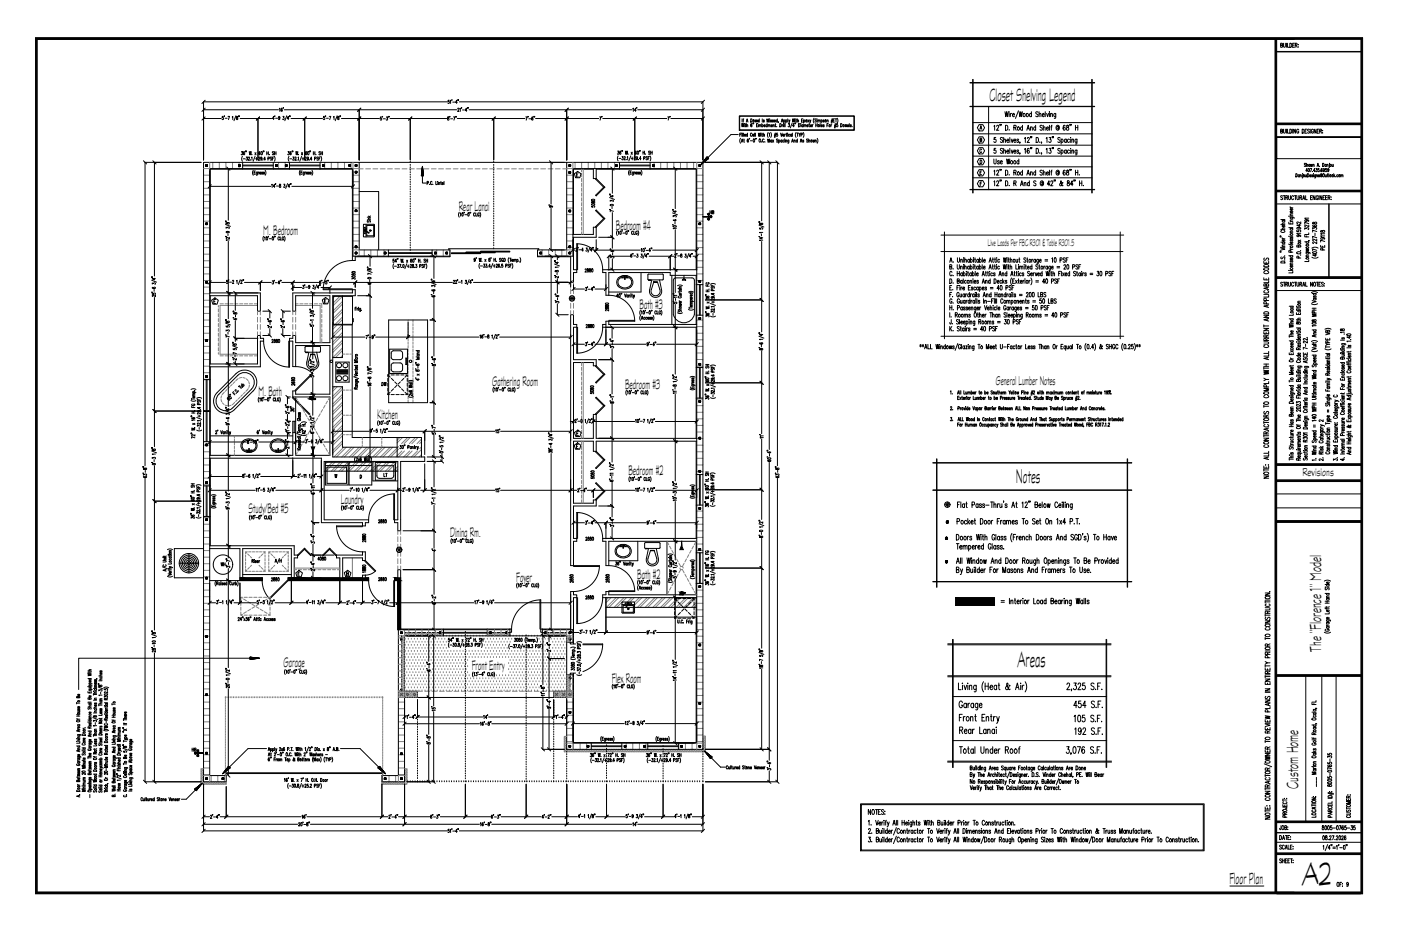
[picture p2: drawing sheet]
<svg xmlns="http://www.w3.org/2000/svg" width="914mm" height="610mm" viewBox="0 0 914 610" stroke-linecap="round" stroke-linejoin="round" font-family="sans-serif">
<defs><g id="words">
<text font-size="23" x="850" y="577">A2</text>
<text font-size="15.7" x="664" y="435">Areas</text>
<text font-size="14.1" x="663" y="315">Notes</text>
<text font-size="12.6" x="646" y="66">Closet Shelving Legend</text>
<g font-size="11.5">
<text x="862" y="425" transform="rotate(-90 862 425)">The &quot;Florence 1&quot; Model</text>
<text x="847" y="515" transform="rotate(-90 847 515)">Custom Home</text>
<text x="802" y="577">Floor Plan</text>
</g>
<g font-size="9.8">
<text x="299" y="138">Rear Lanai</text>
<text x="172" y="153">M. Bedroom</text>
<text x="402" y="150">Bedroom #4</text>
<text x="417" y="201">Bath #3</text>
<text x="321" y="252">Gathering Room</text>
<text x="408" y="254">Bedroom #3</text>
<text x="169" y="258">M. Bath</text>
<text x="246" y="274">Kitchen</text>
<text x="410" y="310">Bedroom #2</text>
<text x="223" y="329">Laundry</text>
<text x="162" y="335">Study/Bed #5</text>
<text x="294" y="350">Dining Rm.</text>
<text x="416" y="378">Bath #2</text>
<text x="337" y="380">Foyer</text>
<text x="185" y="436">Garage</text>
<text x="308" y="437">Front Entry</text>
<text x="399" y="446">Flex Room</text>
</g>
<text font-size="9" x="650" y="251">General Lumber Notes</text>
<text font-size="8.2" x="850" y="311">Revisions</text>
<text font-size="6.8" x="645" y="161">Live Loads Per FBC R301 &amp; Table R301.5</text>
<g font-size="5.3">
<text x="462" y="141">HB</text>
<text x="248" y="253">DW</text>
<text x="250" y="312">LT</text>
<text x="143" y="371">WH</text>
<text x="125" y="491">HB</text>
</g>
<text font-size="4.9" x="281" y="361">4'</text>
<g font-size="4.4">
<text x="394" y="80" transform="rotate(-90 394 80)">7'</text>
<text x="439" y="80" transform="rotate(-90 439 80)">7'</text>
<text x="357" y="137">9'</text>
</g>
</g></defs>
<g fill="none" stroke="#000" stroke-width=".65">
<path d="M23 25h866v558h-866zM24 25h865v558h-865zM24 26h864v556h-864zM832 26v556M833 26v556M833 34h55M836 29h1v-1h-1v3h1v-2M838 28v3l1-1v-2M840 28v3M840 28v3h1M842 28a1.3 1.3 0 0 1 1 2 1.3 1.3 0 0 1-1 1zM844 29h.1"/>
<path d="M845 28h-1v3h1M845 29h1l1-1h-2v3M846 29l1 2M847 29h.1M847 31h.1M633 54h81M635 52v74M713 52v74M133 77h11M133 72h49M134 76l-2 2M134 71l-2 2"/>
<path d="M134 65l-2 3M146 76h-1v1h1v1h-1M146 76h.1M147 77h1M149 76h1l-1 2M152 76v2M154 76l-1 3M154 76l1 1v1l-1-1 1-1zM156 76h.1M157 77h20M168 77v27M169 76l-2 2"/>
<path d="M179 77h-1l1-1v2M179 76h.1M180 77h1M182 71h1v2M183 77h-1v-1l1 1-1 1M184 71h-1v1h1v-1l-1 1M185 76v1v1h-1M185 70v1M186 72h112M187 76l-1 3M189 77h-2l1-1v2M189 76h.1"/>
<path d="M190 77h20M199 77v27M200 76l-2 2M212 76h-1v1h1v1h-1M213 76h-1M213 77h1M215 76h1l-1 2M218 76v2M220 76l-1 3M220 76l1 1v1l-1-1 1-1zM222 76h.1M223 77h25"/>
<path d="M234 72v32M236 76l-3 2M236 71l-3 2M249 76h-1v1a.7 .7 0 0 1 1 1 .6 .6 0 0 1-1 0M250 76v1M250 78h1M252 76h1v1a.6 .6 0 0 1 0 1 .6 .6 0 0 1-1 0M254 76l-1 1M254 76v1M255 77h37M268 77v27M269 76l-2 2"/>
<path d="M292 66h-159v38M292 76l1 2a.7 .7 0 0 1-1 0 .7 .7 0 0 1 1-1v-1zM293 65h-1v1a.7 .7 0 0 1 1 1 .6 .6 0 0 1-1 0M294 76l-1 1M294 66v-1v3M294 78h1M295 65v1M295 67h2M296 76h1l-1 2M298 76l-1 1M298 76v1M298 67h-1l1-2v3"/>
<path d="M298 77h45M299 71h1l-1 2h1M299 65v1M300 66h159v38M300 71v2M301 70v1M302 72h1M305 72h-1v-1v2M305 70v1M306 70v1M306 72h106M322 77v27"/>
<path d="M323 76l-2 2M343 76h1l-1 2M345 76v1M345 78h1M348 77l-1-1v1v1h1v-1l-1 1M349 76l-1 1M349 76v1M350 77h41M370 72v32M371 76l-2 2M371 71l-2 2M393 77h42"/>
<path d="M413 71v2M414 77v27M415 72h-1l1-1v2M415 76l-2 2M416 70v1M416 72h43M438 77h21M460 76l-2 2M460 71l-2 2M460 65l-2 3M483 76h75v9h-75zM483 76h74v9h-74z"/>
<path d="M484 78v2M485 78h.1M485 78v2M487 80l1-2v2M487 79h1M490 78a1.1 1.1 0 0 1 1 1 1.1 1.1 0 0 1-1 1zM493 78v2v-2l1 2v-2M494 79h1v-1l-1 1 1 1v-1M496 78v2M498 78v2M499 79l-1-1 1 1h-1M501 80v-2v2l1-2v2"/>
<path d="M502 78v2M502 78h.1M504 79l-1-1 1 1h-1M505 79h-1l1 1-1-1M505 79h1v-1l-1 1 1 1v-1M507 79v-1v1v1v-1M507 78v2M508 80h.1M510 80v-2l1 2M510 79h1M511 79l1-1v1v1l-1-1M511 78v2"/>
<path d="M513 79v-1l1 1-1 1v-1M513 78v2M514 78v2M515 78v2l1-2M515 80h.1M517 78l1 2v-2v2l1-2M519 78v2M519 78h.1M519 78h1M520 78v2M520 79l1-1v2M523 79h1"/>
<path d="M524 78h-1v2h1M524 79l1-1v1v1l-1-1M524 78v2M527 78l1 2M528 78l-1 2M528 78l1 2v-2M529 80h-1M531 77v2v1M533 78h-1l1 2-1-1M533 78v2M533 78h.1M534 79v-1l1 2"/>
<path d="M534 78v2M535 79v-1v2M536 79v-1l1 1-1 1v-1M536 78v2M538 79h-1l1 1-1-1M540 79v-1l1 2M540 78v2M542 79h1M543 79h1M543 78v2M544 79h.1M545 78h-1v2h1"/>
<path d="M545 78h1M546 78v2M546 77l1 2-1 1M633 70h81M633 69h81M645 70v54M656 73v3l1-3 1 3v-3M658 73h.1M659 74v2M660 74l-1 1M661 75h1v-1a.9 .9 0 0 0-1 1 .9 .9 0 0 0 1 1M665 72l-2 5"/>
<path d="M665 73l1 3v-3l1 3v-3M673 74a.9 .9 0 0 0-1 1 .9 .9 0 0 0 1 1M673 73v3M678 73a1 1 0 0 0-2 0 .8 .8 0 0 0 0 1l1 1a.8 .8 0 0 1 0 1 .8 .8 0 0 1-1 0M678 75l1-1v2M678 73v3M680 75h2l-1-1a.9 .9 0 0 0-1 1 1.1 1.1 0 0 0 2 1M682 73v3M683 74l1 2v-2M685 74v2M685 73h.1M686 75l1-1v2"/>
<path d="M686 74v2M689 74v3h-1M689 74a.9 .9 0 0 0-1 1 .9 .9 0 0 0 1 1M158 99v1a.6 .6 0 0 1 0 1 .6 .6 0 0 1-1 0M160 99h-1v1v1h1v-1h-1M160 99h.1M161 99h.1M163 99v2v-2l1 2v-2M166 100l1 1M167 100l-1 1M170 99h-1v1v1h1v-1h-1M172 99h.1"/>
<path d="M174 99v2M174 100h1M175 99v2M179 99h-1l1 1-1 1M179 100h1M179 99v2M180 99v2M188 99h1l-1 1h1a.6 .6 0 0 1 0 1 .6 .6 0 0 1-1 0M190 99h-1v1v1h1v-1h-1M191 99h.1M193 99v2l1-2v2v-2M197 100l1 1"/>
<path d="M198 100l-1 1M200 99l-1 1 1 1v-1h-1M202 99h.1M203 99h.1M205 100h1M205 99v2M206 99v2M209 99h-1l1 1v1h-1M210 100h1M210 99v2M211 99v2M403 99h1h-1l1 1v1l-1-1"/>
<path d="M405 99a1 1 0 0 0-1 1 1 1 0 0 0 1 1v-1h-1M406 98v1M408 99l1 2v-2v2l1-2M412 99l1 2M413 99l-1 2M415 99a1 1 0 0 0-1 1 1 1 0 0 0 1 1v-1h-1M416 99a1 1 0 0 1 1 1 1 1 0 0 1-1 1zM417 98v1M418 98v1M420 99v2M420 100h1M421 99v2"/>
<path d="M424 99h-1l1 2-1-1M425 100h1M425 99v2M426 99v2M482 88h-5l-15 15M483 88h.1M483 90v2v1M484 87h-1v2M484 93v-2l1 2M484 81v2l1-2v2v-2M484 92h1M484 88v1"/>
<path d="M484 87h.1M485 87v2M485 91h1M486 91v2M486 88h1h-1v1h1M486 81v2M486 81h.1M486 81h1M486 81l1 2M487 82l1-1v2M487 81v2M488 88h-1v1h1"/>
<path d="M488 87v2M489 91h-1v1v1v-1M489 90v1M490 92h1M491 87h-1v1v1l1-1M491 81h-1v1v1l1-1-1-1v1M491 88h1l-1 1h1M491 80v1M492 91a1 1 0 0 1 1 1 1 1 0 0 1-1 1zM492 80v1M493 87v2M493 90v1"/>
<path d="M494 90l-1 1M494 82h.1M495 81h-1v2h1M495 87v2l1-2v2v-2M495 82l1-1v2M495 81v2M496 82l1-1v2M497 88v1M497 87h.1M497 93h.1M497 82l1-1v1v1l-1-1M497 88h1"/>
<path d="M497 81v2M497 87l1 2M498 88h1v1M498 87v2M499 82v-1v1v1v-1M499 91h-1v2l1-1M499 93h.1M501 82l-1-1v1v1l1-1M501 81v2M501 82l1-1v2M501 93v-2l1 2v-2v2M501 86v2v2"/>
<path d="M502 87v2M502 82l1-1v2M503 86l1 2-1 2M503 82h1v-1l-1 1h1M504 92l-1-1v1v1l1-1M504 91v2M504 91l1 2M505 82v-1v2M505 81v2M505 91l-1 2M505 89h1M505 88h1"/>
<path d="M506 81h.1M506 87l-1 3M506 81v2M506 87v3M507 83h.1M508 87h-1v1a.6 .6 0 0 1 1 0 .7 .7 0 0 1-1 1M508 91h-1l1 1-1 1v-1M508 92l1-1v1v1l-1-1M508 91v2M509 81a1.1 1.1 0 0 1 1 1 1.1 1.1 0 0 1-1 1zM509 87l1 2 1-2M510 92v-1l-1 1 1 1v-1"/>
<path d="M510 91v2M510 81v2M511 88h1h-1v1h1M511 81l-1 1M511 81v2M511 81h.1M512 92l-1-1v1v1l1-1M512 81v2M512 88v1M512 91v2M512 91h.1M513 92v-1v2"/>
<path d="M513 91v2M513 88h-1M513 88h1M513 87l1 2M514 87h.1M514 88v1M515 81v1a.6 .6 0 0 1 0 1 .6 .6 0 0 1-1 0v-1M515 91v2h-1M515 92l-1-1v1v1l1-1M515 88v1M517 88h-1v1h1M517 93v-2l1 2"/>
<path d="M517 88v1M517 92h1M517 80l-1 3M517 87v2M518 92l1-1v2M518 91v2M518 82h-1l1-1v2M519 80v1M520 86l-1 2 1 2M520 87h1M520 92v-1v1v1v-1M520 91v2"/>
<path d="M521 87v2M521 81a1.1 1.1 0 0 1 1 1 1.1 1.1 0 0 1-1 1zM521 87l1 1v-1M522 88v1M522 93l1-2v2M522 92h1M523 81v2M523 81h.1M523 88h1v-1h-1v2M524 82v-1l-1 1 1 1v-1M524 81v2M524 86l1 2-1 2"/>
<path d="M525 82v-1v2M525 81v2M525 92l-1-1 1 1h-1M525 82l1-1v2M527 82v-1v1v1v-1M527 91h-1l1 2-1-1M528 92v-1l1 2M528 91v2M528 81h.1M528 81v2M529 82h1l-1-1v1h1M530 81v2"/>
<path d="M530 91l1 2v-2v2l1-2M531 81l-1 1M532 92l1-1v2M532 91v2M532 82h1M532 81v2M533 90l1 2-1 1M533 81v2M535 81v2M536 82h1l-1-1v1h1M538 82l-1-1 1 1h-1M540 82h.1"/>
<path d="M541 81h-1v2M542 81v2M543 81l-1 1M545 82h1M545 81v2M546 81l-1 2M547 81h-1v1h1a.6 .6 0 0 1 0 1 .6 .6 0 0 1-1 0v-1M549 81a1.1 1.1 0 0 1 1 1 1.1 1.1 0 0 1-1 1zM551 81l1 2v-2v2l1-2M553 82h1v-1l-1 1h1M554 81v2M556 82h-1l1 1-1-1"/>
<path d="M556 83h.1M635 95h78M635 87h78M635 80h78M639 81h2l2 2-2 2h-2l-1-2zM639 96h2l2 2-2 2h-2l-1-2zM639 89h2l2 2-2 2h-2l-1-2zM640 84v-2l1 2M640 91h1v-1h-1v3l1-1-1-1M640 84h1M641 98a.7 .7 0 0 0-1-1 .6 .6 0 0 0 0 1v1a.6 .6 0 0 0 0 1 .7 .7 0 0 0 1-1M649 82v3"/>
<path d="M650 97h-1v1a.9 .9 0 0 1 1 0 1 1 0 0 1 0 2 .9 .9 0 0 1-1-1M650 90h-1v1a.9 .9 0 0 1 1 0 .9 .9 0 0 1 0 1 .9 .9 0 0 1-1 0M650 83l1-1h1l-2 3h2M653 81v1M654 97h-1v1a1.4 1.4 0 0 1 1 2h-1M654 90h-1v1a1.4 1.4 0 0 1 1 2h-1M655 99l1-1v2M655 91h1v2M655 90v3M655 97v3M656 82a1.6 1.6 0 0 1 2 1 1.6 1.6 0 0 1-2 2zM657 99h1v-1a.9 .9 0 0 0-1 1 .9 .9 0 0 0 1 1"/>
<path d="M657 92h1v-1a.9 .9 0 0 0-1 1 .9 .9 0 0 0 1 1M659 85h.1M659 90v3M659 97v3M660 98l1 2v-2M660 91l1 2v-2M662 99h1v-1a.9 .9 0 0 0-1 1 .9 .9 0 0 0 1 1M662 92h1v-1a.9 .9 0 0 0-1 1 .9 .9 0 0 0 1 1M662 83h1v-1h-1v3M662 83l1 2M665 98h-1l1 1v1h-1M665 91h-1l1 1v1h-1"/>
<path d="M666 100v1M666 93v1M667 83a.9 .9 0 0 0-1 1 .9 .9 0 0 0 1 1M667 82v3M669 97v3M669 90v3M670 85l1-3 1 3M671 90a.7 .7 0 0 1 1 0 .7 .7 0 0 1 0 1l-2 2h2M671 84h1M672 97a1.6 1.6 0 0 0-2 1 1.6 1.6 0 0 0 1 2 .9 .9 0 0 0 1-1 .9 .9 0 0 0-1-1l-1 1M673 83h1v2M673 83v2"/>
<path d="M673 96v1M673 89v1M676 83a.9 .9 0 0 0-1 1 .9 .9 0 0 0 1 1M676 82v3M676 97a1.6 1.6 0 0 1 2 1 1.6 1.6 0 0 1-2 2zM676 90a1.6 1.6 0 0 1 2 1 1.6 1.6 0 0 1-2 2zM679 100h.1M679 93h.1M680 100v1M680 93v1M680 82h-1v1a1.4 1.4 0 0 1 1 2h-1M681 83h1v2"/>
<path d="M681 82v3M683 97v3M683 90v3M683 84h1v-1a.9 .9 0 0 0-1 1 .9 .9 0 0 0 1 1M685 97h1l-1 1a.9 .9 0 0 1 1 1 .9 .9 0 0 1-1 0M685 90h1l-1 1a.9 .9 0 0 1 1 1 .9 .9 0 0 1-1 0M685 82v3M686 83h1M687 82h-1v3M687 96v1M687 89v1M688 96l-1 1"/>
<path d="M688 89l-1 1M691 83h-1a.8 .8 0 0 0 0 1h1M691 83v1a1.2 1.2 0 0 0 0-2 1.2 1.2 0 0 0-1 0 1.2 1.2 0 0 0-1 2 1.1 1.1 0 0 0 1 1 1.1 1.1 0 0 0 1 0M692 97h-1l-1 1a1.4 1.4 0 0 1 2 2h-2M692 90h-1l-1 1a1.4 1.4 0 0 1 2 2h-2M693 98a.9 .9 0 0 1 1 1 .9 .9 0 0 1-1 1M693 91a.9 .9 0 0 1 1 1 .9 .9 0 0 1-1 1M693 91v3M693 98v3M695 82a1.6 1.6 0 0 0-1 1 1.6 1.6 0 0 0 1 2 .9 .9 0 0 0 0-1 .9 .9 0 0 0-1-1v1M696 98a.9 .9 0 0 0-1 1 .9 .9 0 0 0 1 1M696 91a.9 .9 0 0 0-1 1 .9 .9 0 0 0 1 1"/>
<path d="M696 91v2M696 98v2M696 82v1a1.1 1.1 0 0 1 2 1 1.1 1.1 0 0 1-2 1 1.6 1.6 0 0 1 1-2v-1zM698 98a.9 .9 0 0 0-1 1 .9 .9 0 0 0 1 1M698 91a.9 .9 0 0 0-1 1 .9 .9 0 0 0 1 1M698 81v1M699 91v2M699 98v2M699 97h.1M699 90h.1M699 81v1M700 99l1-1v2"/>
<path d="M700 91h1v2M700 91v2M700 98v2M702 82v3M702 83h1M703 98v3h-1M703 98a.9 .9 0 0 0-1 1 .9 .9 0 0 0 1 1M703 91v3h-1M703 91a.9 .9 0 0 0-1 1 .9 .9 0 0 0 1 1M703 82v3M833 80h55M833 81h55"/>
<path d="M833 90h55v14h-55zM833 89h55M833 90h55h-55M836 86l1-1v-1h-1v3h1v-1M838 84v3h1v-3M840 84v3M840 84v3h1M842 84a1.3 1.3 0 0 1 1 2 1.3 1.3 0 0 1-1 1zM844 84v3M846 84v3l-2-3v3M848 85a.7 .7 0 0 0-1-1 .7 .7 0 0 0-1 1v1a.7 .7 0 0 0 1 1 .7 .7 0 0 0 1-1h-1M850 84a1.3 1.3 0 0 1 1 2 1.3 1.3 0 0 1-1 1z"/>
<path d="M852 86h.1M853 84h-1v3h1M855 85h-2l1 1a.7 .7 0 0 1 0 1 .7 .7 0 0 1-1 0M855 84v3M857 85a.7 .7 0 0 0-1-1 .7 .7 0 0 0 0 1v1a.7 .7 0 0 0 1 1 .7 .7 0 0 0 0-1M859 84v3l-1-3v3M860 86h.1M861 84h-1v3h1M861 86l1-1v-1h-1v3M862 86l1 1M863 85h.1M863 87h.1"/>
<path d="M94 105l2 2M100 105l2 2M101 106v74M131 106h-36v198M134 108l1 1M134 107l1 1M134 108v1M134 107h1v2h-1zM135 107v1M148 109l2 2M149 110v34M156 108v1"/>
<path d="M156 107h1v2h-1zM156 107l1 1-1-1M157 107v1l-1-1M157 107v1M158 102v1v2M158 108h20M158 106v4M159 104h1M161 102h1l-1 1 1 1-1 1v-1M162 103v-1l1 1-1 2h1M163 104h1M164 103v-1v3"/>
<path d="M164 101h.1M165 111v2v1M166 113h.1M166 102l-1 3M167 112h-1v2h1M167 104h1M167 103v2M168 112v2h-1M168 113v-1l-1 1 1 1v-1M168 112v2M169 103v-1l1 1-1 2h1M169 112l-1 1"/>
<path d="M169 113h1v-1l-1 1h1M171 103l-1 1v-1h1v1h-1M171 113v-1v1M171 104h1M173 113h-1l1 1-1-1M173 111l1 2-1 1M173 104h-1l1-2v3M175 104l1-1-1-1v3M176 101h.1M177 103h-1l1 1v1l-1-1M178 103h.1M178 106v4"/>
<path d="M179 102h-1v3M179 102l1 1-1 2M180 108l1 1M180 108v1M180 107h1v2h-1zM180 120h.1M180 107l1 1-1-1M181 107v1l-1-1M186 107l1 1M186 108l1 1M186 107h1v2h-1zM187 107v1"/>
<path d="M187 108v-1v1M188 120l-2 3M189 102l-1 1 1 2M189 108h20M189 106v4M189 104h1M190 120h-1M190 120h.1M191 102h1l-1 1h1a.6 .6 0 0 1 0 1 .6 .6 0 0 1-1 0M192 103l1-1v1l-1 2h1M194 104h.1M194 103l1-1v3"/>
<path d="M195 101h.1M196 111l-1 2 1 1M196 113h1M197 102l-1 3M197 104h1M197 112h-1v2h1M198 103v2M199 112l-1 2M199 113l-1-1v1v1l1-1M199 103h1l-1 2h1M199 112v2M200 112l-1 1"/>
<path d="M200 113h1v-1l-1 1v1l1-1M201 103v1v-1v1h-1M202 104h.1M202 113h-1l1 1-1-1M203 113l-1-1 1 1h-1M204 104h-1v-2v3M204 111v2v1M205 104l1-1-1-1v3M206 101h.1M208 103h-1l1 1h-1M208 103h1M209 106v4"/>
<path d="M209 102h-1v3M209 102l1 1-1 2M210 108l1 1M210 107h2v2h-2zM211 107l1 1-2-1M211 107l1 1M228 107h1v2h-1zM228 107v1M228 109l1-1-1 1 1-1v1M229 107l-1 1h1M232 113h.1M232 107h1v2h-1z"/>
<path d="M232 112h1v1h-1zM232 107l1 2M232 112l1 1-1-1M232 108l1 1M232 112l1 1M232 108v1M232 107l1 1-1-1M232 113v-1v1M233 107v1M233 109l-1-1 1 1M233 112h.1M233 112h-1h1"/>
<path d="M234 106v57h60v5h-62M268 106h.1M268 108h.1M268 110h.1M268 111h.1M268 113h.1M268 114h.1M268 116h.1M268 117h.1M268 119h.1M275 115h1M275 115l1-6v6"/>
<path d="M275 114v1M275 115h.1M275 114l1 1v4h2M275 114l1 1M275 113l1 2M275 112l1 1M275 112l1 1zM275 111l1 1M275 111l1 1zM275 111h1M276 110v1h-1M276 110h.1"/>
<path d="M276 109v1M276 109h.1M276 115l-1-1 1 1M276 114l-1-1 1 1M279 119h1v-1h-1v2M282 119l-1-1v1v1h1M284 118v2h1M286 119v1M286 118h.1M286 119h1v1M288 119h.1M288 118v2"/>
<path d="M289 120v-1v1M290 118v2M322 106h.1M322 108h.1M322 110h.1M322 111h.1M322 113h.1M322 114h.1M322 116h.1M322 117h.1M322 119h.1M359 105l2 2"/>
<path d="M360 106v27M370 106v57h-19v5h21M371 113h1h-1M371 113h.1M371 107h1v2h-1zM371 112h1v1h-1zM371 112l1 1M371 109v-1l1 1-1-1 1 1-1-1 1 1M371 107l1 1M372 112v1M372 112h.1M372 107v1v-1"/>
<path d="M375 113l2-1 2 1-1 3h-2zM376 114h1M377 113h-1v2h1M387 110v7h2M387 110h-13v43M389 110h65v66M389 110v7M389 117l6 5-6 6v-1l5-5M389 117l5 5M399 109l2 2M400 110v16M402 108l1 1"/>
<path d="M402 108v1M402 107h1v2h-1zM402 107l1 1-1-1M402 107l1 1M403 107v1M403 102v1v2M404 103h1M404 108h20M404 106v4M406 102h1l-1 1h1a.6 .6 0 0 1 0 1 .6 .6 0 0 1-1 0M407 103l1-1-1 2h1M409 104h.1"/>
<path d="M409 103l1-1v2M410 101h.1M411 111l-1 2 1 1M411 113h1M412 102l-2 3M412 103h1M412 112h-1v2h1M413 103v1M413 112v2M413 113v-1v1v1v-1M414 103v-1l1 1-1 1h1M414 112v2"/>
<path d="M414 112v1M415 113h1l-1-1v1h1M416 103v1l-1-1 1-1v1v1h-1M417 104h.1M417 113l-1-1 1 1h-1M418 113h-1l1 1-1-1M418 104h-1l1-2v2M418 111l1 2-1 1M420 103h1v-1h-1v2M421 101h.1M423 103l-1-1 1 2h-1M423 103h1"/>
<path d="M424 102h-1v2M424 102l1 1-1 2M424 106v4M426 107h1v2h-1zM426 108l1 1M426 108v1M426 107l1 1M426 107l1 1v-1v1M427 109l-1-1 1 1M440 109l2 2M441 110v26M456 108l1 1"/>
<path d="M456 108h.1M456 107h1v2h-1zM456 107l1 1-1-1M457 107v1v-1M457 107v1M458 107h.1M458 106h1M459 106h.1M459 107h-1M459 106v383M459 106h-326v404h15v-4h-11v-396h93v57h64M459 106h1"/>
<path d="M459 105h1h-1M459 105h1M460 105h1M460 105h1zM460 106h-1h1M460 104h1zM460 104h2M460 104h2zM460 106h47v198M461 105h-2h1M461 104h1zM461 104h1"/>
<path d="M461 103h1M461 103h1zM461 105h-1h1M461 104h-1M461 102l1 1-4 4zM496 105l2 2M497 106v38M501 105l2 2M502 106v187M506 105l2 2M635 116h78M635 109h78"/>
<path d="M635 102h78M639 118h2l2 2-2 2h-2l-1-2zM639 111h2l2 2-2 2h-2l-1-2zM639 103h2l2 3-2 2h-2l-1-2zM640 113h.1M640 104a1.2 1.2 0 0 1 1 2 1.2 1.2 0 0 1-1 1zM640 120h.1M641 112h-1v2h1M641 119h-1v2M649 119v-1v3M649 112v-1v3M649 104v3h1v-3"/>
<path d="M650 119l1-1a.7 .7 0 0 1 1 0 .7 .7 0 0 1 0 1l-2 2h2M650 112l1-1a.7 .7 0 0 1 1 0 .7 .7 0 0 1 0 1l-2 2h2M652 105h-1l1 1v1h-1M653 118h.1M653 111h.1M653 106h1v-1a.9 .9 0 0 0-1 1 .9 .9 0 0 0 1 1M656 118a1.6 1.6 0 0 1 2 2 1.6 1.6 0 0 1-2 1zM656 111a1.6 1.6 0 0 1 2 2 1.6 1.6 0 0 1-2 1zM657 104v3l1-3 1 3v-3M659 114h.1M662 120l1-1v-1h-1v3M662 113l1-1v-1h-1v3"/>
<path d="M662 120l1 1M662 113l1 1M665 105a.9 .9 0 0 0-1 1 .9 .9 0 0 0 1 1M665 104v3M667 113v-1a.9 .9 0 0 0-1 1 .9 .9 0 0 0 1 1M667 111v3M668 120l2-1v2M668 119v2M670 114l1-3 1 3M671 113h1M672 120v-1a1.1 1.1 0 0 0-2 1 1.1 1.1 0 0 0 2 1M672 118v3"/>
<path d="M673 113l1-1v2M673 112v2M676 113v-1a.9 .9 0 0 0-1 1 .9 .9 0 0 0 1 1M676 111v3M676 118a.8 .8 0 0 0-1 0 .8 .8 0 0 0 0 1l1 1a.8 .8 0 0 1 0 1 .8 .8 0 0 1-1 0M680 112a.8 .8 0 0 0-1-1 .8 .8 0 0 0 0 1l1 1a.8 .8 0 0 1 0 1 .8 .8 0 0 1-1 0M681 119h-1a.8 .8 0 0 0-1 1 .8 .8 0 0 0 1 0h1M681 119v1a1.2 1.2 0 0 0 0-1 1.2 1.2 0 0 0-2-1 1.2 1.2 0 0 0 0 2 1.1 1.1 0 0 0 0 1 1.1 1.1 0 0 0 2 0M681 113l1-1v2M681 111v3M683 113h1v-1a.9 .9 0 0 0-1 1 .9 .9 0 0 0 1 1M685 111v3"/>
<path d="M686 119v-1a.7 .7 0 0 1 1 0 .7 .7 0 0 1 0 1l-1 2h1M686 112h1M687 111l-1 1v2M688 118h.1M689 118h.1M691 112h-1a.8 .8 0 0 0 0 1 .8 .8 0 0 0 0 1l1-1M691 112v1a1.2 1.2 0 0 0 0-1 1.2 1.2 0 0 0-1-1 1.2 1.2 0 0 0-1 2 1.1 1.1 0 0 0 1 1 1.1 1.1 0 0 0 1 0M694 119a1.7 1.7 0 0 1-2 2v-1l1-1-1-1v1l1 2h1M695 112v-1a1.7 1.7 0 0 0-1 2 1.7 1.7 0 0 0 1 1 1 1 0 0 0 0-1 1 1 0 0 0-1-1v1M696 111v1a1.1 1.1 0 0 1 2 1 1.1 1.1 0 0 1-2 1v-1a1.1 1.1 0 0 0 1-1 1.1 1.1 0 0 0 0-1zM697 118v1a1.1 1.1 0 0 1 1 1 1.1 1.1 0 0 1-1 1v-1a1.1 1.1 0 0 0 1-1 1.1 1.1 0 0 0-1-1zM698 111h.1"/>
<path d="M699 111h.1M701 118h.1M702 118h.1M702 111v3M702 113h1M703 111v3M704 114h1M705 118v3M705 120h1M706 118v3M846 113a1.1 1.1 0 0 1 1 1 1.1 1.1 0 0 1-1 1zM848 114l-1 1h1"/>
<path d="M848 114v1M849 114v1M850 113h.1M850 114v2M852 114v1h1M852 107h-1l1 2-1-1M853 108v-1v2M853 107v2M853 114v1M853 113a1.1 1.1 0 0 1 1 1 1.1 1.1 0 0 1-1 1zM853 111h-1l1-1v2M854 110a1 1 0 0 1 1 1 1 1 0 0 1-1 1z"/>
<path d="M855 115h1l-1-1v1h1M855 108l-1-1v1v1l1-1M855 107v2M855 110h1l-1 2M855 107l1 2v-2v2v-2M857 112h.1M857 114h-1l1 1h-1M857 108l1-1v2M857 107v2M857 114v1M857 113h.1M858 111h-1l1-1v2"/>
<path d="M859 114v2h-1M859 114h-1v1h1M859 110h1l-1 1h1a.6 .6 0 0 1 0 1 .6 .6 0 0 1-1 0M859 114h1v1M859 114v1M860 109v-2l1 2M860 108h1M861 110h-1v1h1a.6 .6 0 0 1 0 1 .6 .6 0 0 1-1 0M861 114h-1l1 1h-1M861 108v1M862 112h.1M863 114h-1v1h1"/>
<path d="M863 114v1a.8 .8 0 0 0 0-1 .8 .8 0 0 0-1-1 1 1 0 0 0 0 2h1M863 110h-1v1v1h1v-1h-1M863 107h1a1.1 1.1 0 0 1-1 2zM865 111h-1v-1l1 1-1 1M865 114v1h1M866 108l-1-1v1v1l1-1M866 107v2M866 114v1M866 110h-1v1h1a.6 .6 0 0 1 0 1 .6 .6 0 0 1-1 0M866 108l1-1v2M866 114h1M866 113l1 2"/>
<path d="M867 113v2M867 111l-1-1h1v1v1h-1M868 107h.1M868 107l-1 2M869 107v2l1-1M870 107v2M871 113v2M871 115h.1M871 114v1M872 115h.1M873 114l-1 1h1M875 114h1v1"/>
<path d="M875 114v1M876 114l1 1M137 122h40M138 121l-2 2M177 121l1-1v2M179 122h-1l1-2v2M180 121h2M182 120l1 1v1h-1l1-1zM185 120h1v1v1h-1M189 122h-1l1-2v2M191 122h39M231 121l-2 2"/>
<path d="M232 137h1v1h-1zM232 137l1 1M232 138h.1M233 137h.1M234 125h13v38M268 121h.1M268 122h.1M268 124h.1M268 125h.1M268 127h.1M268 129h.1M268 130h.1"/>
<path d="M268 132h.1M268 133h.1M268 135h.1M268 136h.1M268 138h.1M268 140h.1M280 120h.1M282 120h1M300 139l-1 1 1 2M300 139h1v2M302 139a1 1 0 0 1 0 1 1 1 0 0 1 0 1zM303 139h.1"/>
<path d="M305 139a1 1 0 0 1 1 1 1 1 0 0 1-1 1zM307 139h.1M310 139h-1v1v1h1M311 139v2M313 139h-1v2h1l-1-1M313 139l1 1-1 2M322 121h.1M322 122h.1M322 124h.1M322 125h.1M322 127h.1M322 129h.1"/>
<path d="M322 130h.1M322 132h.1M322 133h.1M322 135h.1M322 137h.1M322 138h.1M322 140h.1M360 136v27M371 138h1M371 138h.1M371 137h1v1h-1zM371 137l1 1"/>
<path d="M372 137v1M372 137h.1M386 134v1h1v-1h1v1M386 133a1 1 0 0 1 1 0 1 1 0 0 1 1 1 1 1 0 0 1-1 0 1 1 0 0 1-1-1zM386 132l1-1 1 1h-1zM386 130a1 1 0 0 1 1 0 1 1 0 0 1 1 1 1 1 0 0 1-1 0 1 1 0 0 1-1-1zM398 129l3 1M398 137h.1M398 127h.1M398 131h1h1v1M398 134a1.1 1.1 0 0 1 2-1 1 1 0 0 1 0 1 1 1 0 0 1-1 1 1 1 0 0 1-1-1zM399 135v1"/>
<path d="M400 128v1l-2-1h2M400 139v23M400 138l-2-1v1M439 139l3 1M439 137h1M441 138v1l-2-1h2M633 124h81M659 121h.1M666 121l1-3 1 3M666 120h1M685 120h-1l1-2v3M700 120h-1l1-2v3"/>
<path d="M707 121h.1M833 125h55M833 124h55M833 133h55M837 128a.6 .6 0 0 0-1 0 .6 .6 0 0 0 0 1h1a.7 .7 0 0 1 0 1 .7 .7 0 0 1-1 0M838 128h1M838 128v2M839 129h1v-1h-1v2M840 129v1M841 128l1 2v-2M842 136h2M842 135l1 1"/>
<path d="M843 138h1a.7 .7 0 0 1-1 1 .7 .7 0 0 1-1-1h1v1M843 136h1a.7 .7 0 0 1-1 1 .7 .7 0 0 1-1-1h1v1M844 140h-2h1M844 128a.7 .7 0 0 0-1 0 .7 .7 0 0 0 0 1 .7 .7 0 0 0 0 1 .7 .7 0 0 0 1 0M845 128h1M845 128v2M846 128l1 2h1v-2M848 129h1v-1h-1v2M849 129l1 1M850 130l1-2 1 2M850 129h1M852 128v2h1"/>
<path d="M855 129h1M856 128h-1v2h1M858 128v2l-1-2v2M860 128a.7 .7 0 0 0-1 0 .7 .7 0 0 0 0 1 .7 .7 0 0 0 1 1 .7 .7 0 0 0 0-1M861 128v2M863 128v2l-1-2v2M863 129h1M865 128h-2v2h2M865 129h1M866 128h-1v2h1M867 129h1v-1h-1v2M867 133v48"/>
<path d="M867 129l1 1M869 129h.1M869 130h.1M134 147h.1M134 146h1v1h-1zM134 146l1 1M135 146h.1M135 147l-1-1 1 1M147 146l3 2M147 154h1M147 145h1M147 144h1"/>
<path d="M148 149v-1v1l1-1a.7 .7 0 0 1 1 1h-1M148 145v1l1-1 1 1h-1zM148 151l1 1h-1v-1h1h1l-1 1M149 152v2M149 157v51M150 155v1l-2-1v1M150 157h-2M172 154v2v1M173 155v2M174 155a1 1 0 0 1 1 1 1 1 0 0 1-1 1zM175 154v1M176 156h1"/>
<path d="M178 155a1 1 0 0 1 1 1 1 1 0 0 1-1 1zM179 154v1M180 154l-1 1M182 155h-1l1 2v-1M183 155v2h1M185 155h-1l1 2v-1M186 154v2v1M238 150l1-1-1 2M238 151h.1M238 150v1v-1M238 150l3 2-3-1M238 150h.1"/>
<path d="M238 150v-2v4v-1M239 146v3M239 150v1M239 151v4M239 151v-4h5v7h-4l-1-3M240 142h2M240 144h.1M240 144v1l2-1v1M240 144h2M240 141l1 1M240 143h2M242 141h-1"/>
<path d="M242 142h-2l1 1M244 147v-1l-7 1v7l7 1v-1M244 147v7M268 141h.1M268 143h.1M268 144h.1M268 146h.1M268 148h.1M268 149h.1M268 151h.1M268 152h.1M268 154h.1"/>
<path d="M268 156h.1M268 157h.1M268 159h.1M303 140h2M322 141h.1M322 143h.1M322 144h.1M322 146h.1M322 148h.1M322 149h.1M322 151h.1M322 152h.1"/>
<path d="M322 154h.1M322 156h.1M322 157h.1M322 159h.1M374 155v21h2M377 159v17M389 148v7h-15M389 148h-2v5h-13M389 156v7M391 155h9M394 143l-5-6 6 6-6 5M394 142l-5 6"/>
<path d="M399 154l2 2M403 150l-1 2 1 2M403 151h1v2M405 151a1 1 0 0 1 0 1 1 1 0 0 1 0 1zM406 151h.1M407 152h1M409 151a1 1 0 0 1 0 1 1 1 0 0 1 0 1zM410 151h.1M413 151l-1 1v1l1-1M414 151v2h1M416 151h-1v2l1-1M416 150l1 2-1 2"/>
<path d="M439 147h1M439 141h1a.6 .6 0 0 1 1 0 .6 .6 0 0 1 0 1M439 147a1.1 1.1 0 0 1 2 0 1.1 1.1 0 0 1 0 1 1.1 1.1 0 0 1-1 0 1.1 1.1 0 0 1-1-1zM441 145v1M441 150v41M441 143v1h-2h2M441 149h-2h1M456 146l1 1M456 146v1M456 146h1v1h-1zM456 146h1M457 146h.1"/>
<path d="M495 147l4 1M495 154l1 1M495 145h1M496 149l1 1a.6 .6 0 0 1 0-1 .7 .7 0 0 1 1 1h-1M496 146v1l1-1h1l-1 1zM497 153v1M497 155v1l-1-1h2M497 158v59M498 157h-2M498 152h-2M614 153h119M616 151v70"/>
<path d="M731 151v70M836 155h.1M836 154h.1M836 150h3M836 147h3M836 143h3M836 158h3M837 150a.7 .7 0 0 0-1 1 .7 .7 0 0 0 1 1h1a.7 .7 0 0 0 1-1 .7 .7 0 0 0-1-1M837 155l1 1M837 156h2M837 144h2M837 158a.7 .7 0 0 0 1 1 .7 .7 0 0 0 0-1"/>
<path d="M837 144a.7 .7 0 0 0 1 1 .7 .7 0 0 0 0-1M838 156v1a.7 .7 0 0 1-1-1h1v1M838 147a.7 .7 0 0 1 0 1 .7 .7 0 0 1-1-1h1v1M839 160h-2v1M839 149h-2v1M839 146h-2v1M841 159l3 1M841 154h.1M841 141h.1M841 145v1h3v-1M841 149h3M842 152h2"/>
<path d="M842 144h2M842 140h2M842 142h2l1 1M842 159v1M842 154h2M842 149h2M842 141h2M842 156v1l1-1v1M842 155v1l1-1v1M842 149a.7 .7 0 0 0 1 1 .7 .7 0 0 0 0-1M842 142a.7 .7 0 0 0 1 1 .7 .7 0 0 0 0-1M842 145v1"/>
<path d="M843 158h1a.7 .7 0 0 1-1 1 .7 .7 0 0 1-1-1h1v1M844 151h-2l1 1M844 144h-2h1M846 150v1h2a.7 .7 0 0 1 0-1 .7 .7 0 0 1 1 0 .7 .7 0 0 1-1 1M847 157l2 1M847 153l1 1a.7 .7 0 0 1-1 0 .7 .7 0 0 1 0-1l2 1M847 148l1 1a.7 .7 0 0 1-1 1 .7 .7 0 0 1 0-1h2M848 146v2l-2-1h3M849 152h-3l1 1M849 157l-2 1M849 145v1l-1-1a.7 .7 0 0 0-1 0 .7 .7 0 0 0-1 1h1M852 150v-1h1a.8 .8 0 0 1 1 0 .8 .8 0 0 1 0 1"/>
<path d="M852 158h2M852 153v2h2M852 143l1 1a.7 .7 0 0 1-1 1 .7 .7 0 0 1 0-1h2M853 158a.7 .7 0 0 0 0 1 .7 .7 0 0 0 1-1M853 154v1M854 157h1M854 142h-2v1M854 147v1l-2-1v1M854 152v1h-2M854 146l-2-1v1M857 150v-1h1a.8 .8 0 0 1 1 0 .8 .8 0 0 1 0 1M857 145v1a.9 .9 0 0 0 1 0 .9 .9 0 0 0 0-1h1a.9 .9 0 0 1-1 1 .9 .9 0 0 1 0-1z"/>
<path d="M857 147a1.4 1.4 0 0 0 1 1 1.4 1.4 0 0 0 1-1 .8 .8 0 0 0-1 0 .8 .8 0 0 0 0 1h1M858 152v2M859 155l-2-1v2M859 151l-2-1v1M859 158v1l-2-1v1M859 156v1l-2-1v1M862 151a.9 .9 0 0 0 1 0 .9 .9 0 0 0 0-1l1 1a.9 .9 0 0 1 0 1 .9 .9 0 0 1-1-1zM863 155a.7 .7 0 0 1 0 1 .7 .7 0 0 1-1-1h2l1 1h-1M865 158l-3-1v1M865 154h-3M865 153h-3M230 179v1l1-1h1l-1 1z"/>
<path d="M230 177a1 1 0 0 1 1 0 1 1 0 0 1 1 1 1 1 0 0 1-1 0 1 1 0 0 1-1-1zM230 170a19 19 0 0 0-19 19h21v4h-15v105h60v3h-16v45h-1v-5h-2v-19a17 17 0 0 0-17 17M230 170v-60h-93v81M232 166h.1M232 165h1v1h-1zM232 161h1v1h-1zM232 167v3h-2M232 165l1 1-1-1M232 165l1 1M232 165v1M232 161h.1M233 165h-1h1"/>
<path d="M233 161l-1 1M233 165h.1M233 161l-1 1 1-1M233 162h.1M240 177l3 1M240 175h.1M240 174h.1M240 175v1h1a.7 .7 0 0 1 1-1 .6 .6 0 0 1 0 1zM240 166l3 2M242 167v7M242 179l-2-1v1M251 165h1v1h-1z"/>
<path d="M251 165l1 1-1-1v1M251 165v1M251 165h1M251 165h1h-1M252 165h.1M253 165h29M253 163v5M257 172l-1 2 1 1M257 169h-1v1a.7 .7 0 0 1 1 1 .6 .6 0 0 1-1 0M257 174h2M259 171h-1v-2v2M259 169h.1"/>
<path d="M259 173h1v1v1l-1-1M260 169h.1M261 173h1l-1 2M262 169v2v-2l1 2v-2M262 174v1M263 173a1 1 0 0 1 1 1 1 1 0 0 1-1 1zM263 171h.1M265 170l1 1M266 172l-2 3M266 174h1M266 170l-1 1M266 173v2"/>
<path d="M268 173h1l-1 2h1M268 160h.1M268 162h.1M268 163h.1M268 165h.1M269 169h-1v1v1h1l-1-1v1M269 173l1 1v1l-1-1 1-1zM269 169a1 1 0 0 1 1 1 1 1 0 0 1-1 1zM271 174v1M271 169h.1M271 173h1v1v1l-1-1M273 170h1"/>
<path d="M273 169v2M274 174h1v-1h-1v2M274 169v2M275 171h.1M276 173h-1l1 1v1l-1-1M277 174h.1M278 169h-1l1 2h-1M278 173h-1v2M278 172l1 2-1 1M278 170h1M278 169v2M279 169v2"/>
<path d="M282 163v5M282 166l2 2M283 167v15M284 165h1v1h-1zM284 165l1 1-1-1M284 165v1M284 165h1M284 165h1h-1M285 165h.1M291 166h.1M291 165h1v1h-1zM291 165l1 1"/>
<path d="M291 165l1 1-1-1 1 1M291 165h1M292 165h.1M293 163v-1h59v1M295 165h19v1h-19zM304 164h19v1h-19zM310 169l-1 1v-1h1v1v1l-1-1M311 168v1M313 169v2v-2l1 2v-2M313 172v1v2M314 174h1M314 164h19h-19z"/>
<path d="M314 170l1 1M316 172v1a.6 .6 0 0 1 0 1h-1M316 169l1 2M317 172h1l-1 1h1a.6 .6 0 0 1 0 1 .6 .6 0 0 1-1 0M317 169l-1 2M318 174h.1M319 169l1 2a.8 .8 0 0 1-1-1 .8 .8 0 0 1 1-1zM320 174h-1l1-2v2M321 168l-1 1M322 172l-2 3M322 174h1M322 160h.1"/>
<path d="M322 162h.1M322 170h1M322 169v2M323 173v1M323 169v2M324 173v-1l1 1-1 1h1M324 170v1M326 173l-1-1v1v1h1v-1l-1 1M327 174h.1M327 169h-1l1 1h-1M328 172h-1v1h1a.6 .6 0 0 1 0 1 .6 .6 0 0 1-1 0M328 169h-1l1 2v-1"/>
<path d="M329 169a1.1 1.1 0 0 1 1 1 1.1 1.1 0 0 1-1 1zM330 173h1v-1h-1v2M332 168v2v1M333 173h-1l1 1h-1M333 169h1M333 173h1M333 169v2M334 172h-1v2M334 170h1l-1-1v1v1l1-1M334 172l1 1-1 2M335 170l1-1v2M335 169v2"/>
<path d="M336 170l1-1v2M337 170l1-1v1v1l-1-1M337 169v2M339 170v1M339 168l1 2-1 1M351 167h23v-57h81v375h-81v-45M352 165h1v1h-1zM352 165l1 1-1-1M352 165l1 1h-1M353 165h.1M359 162l2 2M359 166l2 2"/>
<path d="M360 167v115M362 172l3 2M362 180h1M362 170l1 1M362 170h1M362 177h1l1-1v1zM363 166l2 2M364 178v1M364 171v1l-2-1h2M364 167v3M364 174h-2l1 1M371 165l1 1"/>
<path d="M371 165h1v1h-1zM371 161h1v1h-1zM371 161h.1M372 161h-1M372 165h.1M372 167v20M372 161v1M374 163h1M375 162l-2 2M376 162h1l-1 2h1M377 162h.1M378 163h1"/>
<path d="M381 163h-1v-1v2M382 176v-1l1 1-1 2h1M383 162v1v1h-1M383 176l1 1v1l-1-1 1-1zM385 176l1 1-1 1v-1l1-1zM385 161l-1 4M386 163h-1l1-1v2M387 162h.1M388 163h30M390 162l-2 2M393 176a17 17 0 0 0-17-17v19h-2v6h-2M393 176v2h2v15h2"/>
<path d="M393 176h62M398 167h1M398 163h1M398 166l-2 2M399 168v-1v1l1-1a.6 .6 0 0 1 1 0 .6 .6 0 0 1 0 1h-1M399 175l2 2M400 169v7M400 165v1M400 163v1h-1h2M411 167h-14v9M412 166v1v1v-1M413 165v1"/>
<path d="M414 167h1M416 166v1a.6 .6 0 0 1 0 1h-1M418 166h1v1a.6 .6 0 0 1 0 1 .6 .6 0 0 1-1 0M418 178v13h-21M418 163l1-1v2M420 162a1 1 0 0 1 1 1 1 1 0 0 1-1 1zM421 165l-1 4M421 162h.1M422 163h1M422 167h-1l1-1v2M423 165v1M423 179v3v1"/>
<path d="M423 179h9M424 167h16M425 164h-2l1-2v2M425 162h.1M426 163h29M432 179h1v4h-9M437 167v9M438 180v32M438 166l-2 2M440 175l2 2M440 166h1l-1 2h1M442 165v1"/>
<path d="M442 167h2M444 166l1 1v1l-1-1 1-1zM446 180v2M447 166h1l-1 1h1a.6 .6 0 0 1 0 1 .6 .6 0 0 1-1 0M450 165l-2 4M451 167h-1l1-1v2M451 165v1M452 165v1M452 167h3M454 180v32M455 180h-18v-2h-40v15M456 162l-2 2"/>
<path d="M456 166l-2 2M614 164h119M620 174h1v-1h-1v3l1-1v-1M620 171l1-3v3M620 170h1M621 178a.8 .8 0 0 0-1-1 .8 .8 0 0 0 0 1v1a.8 .8 0 0 0 0 1 .8 .8 0 0 0 1-1M622 175v1M622 180h.1M622 171h.1M625 173v2v1l1-1v-2M625 177v3M625 178h1"/>
<path d="M625 168v2v1h1v-3M626 177v3M627 174h1v2M627 174v2M627 170l1-1v2M627 169v2M628 178a.8 .8 0 0 0-1 1 .8 .8 0 0 0 1 1M628 178v2M629 178a.8 .8 0 0 1 1 1 .8 .8 0 0 1-1 1M629 177v3M629 173h.1M629 174v2"/>
<path d="M629 169v2M629 168h.1M630 174h1v2M630 173v3M630 170l1-1v2M630 168v3M631 178v2M631 177h.1M631 178h1M632 177v3M633 174h-1a.8 .8 0 0 0-1 1 1 1 0 0 0 2 0M633 174v2"/>
<path d="M633 170v-1a.8 .8 0 0 0-1 1 .8 .8 0 0 0 1 1M633 169v2M633 174h1a.8 .8 0 0 1 1 1 1 1 0 0 1-2 0M633 173v3M633 170l1-1a.8 .8 0 0 1 1 1 1.1 1.1 0 0 1-2 1M633 168v3M634 178a.8 .8 0 0 0-1 1 .8 .8 0 0 0 1 1M634 178v2M635 178a.8 .8 0 0 1 1 1 .8 .8 0 0 1-1 1M635 177v3M635 173h.1M635 174v2"/>
<path d="M635 169v2M635 168h.1M636 174h1M636 169h1M636 173v2l1 1M636 168l1 3M637 177v3M637 179h2l-1-1a.8 .8 0 0 0-1 1 1.1 1.1 0 0 0 2 1M639 174h-1a.8 .8 0 0 0-1 1 1 1 0 0 0 2 0M639 174v2M639 170l-1-1a.8 .8 0 0 0-1 1 1.1 1.1 0 0 0 2 1M639 169v2"/>
<path d="M639 174a.8 .8 0 0 1 1 1 .8 .8 0 0 1-1 0M639 173v3M639 170v-1a.8 .8 0 0 1 1 1 .8 .8 0 0 1-1 1M639 168v3M641 173v3M641 168v3M641 179h1M642 175h1v-1a.8 .8 0 0 0-1 1 .8 .8 0 0 0 1 0M642 170h1v-1a.8 .8 0 0 0-1 1 .8 .8 0 0 0 1 1M643 178h1M643 177l1 3M644 178h1"/>
<path d="M645 177v2v1M645 176l1-3 1 3M646 171v-3l1 3M646 175h1M646 170h1M646 177h.1M646 178v2M648 174h.1M648 169h.1M648 178a.8 .8 0 0 0-1 1 .8 .8 0 0 0 1 1M648 173v2v1M648 168v3h1"/>
<path d="M649 174h1M649 169h1M649 173v2l1 1M649 168l1 3M649 178v2h-1M650 174v2M650 173h.1M651 169v2M650 168h.1M652 179h1M652 174a.8 .8 0 0 0-1 1 .8 .8 0 0 0 1 0M652 170v-1a.8 .8 0 0 0-1 1 .8 .8 0 0 0 1 1"/>
<path d="M654 179l1-1v2M654 178v2M655 173v3l1-3v3l1-3M655 168v3l1-3v3l1-3M657 178a.8 .8 0 0 0-1 1 .8 .8 0 0 0 1 1M657 177v3M657 174v2M657 173h.1M657 169v2M657 168h.1M658 174h1M658 169h1"/>
<path d="M658 173v2l1 1M658 168l1 3M659 174h1v2M659 173v3M659 170l1-1v2M659 168v3M660 179h1M662 178h1M662 177l1 3M663 173v3h1M663 169v2h1M663 178h1"/>
<path d="M663 177v2l1 1M664 169v2M665 178v2M665 177h.1M665 174v2M665 173h.1M665 169h1M665 168v3h1M665 174h1l1 2M667 174h1v2M667 178h-1a.8 .8 0 0 0-1 1 1.1 1.1 0 0 0 2 1M668 178h-1l1 2h-1"/>
<path d="M668 174v2M668 173h.1M669 174h1M670 173v3M670 169a1.1 1.1 0 0 0-2-1 1.1 1.1 0 0 0 1 2 .8 .8 0 0 1 0 1 .8 .8 0 0 1-1 0M670 169h1M670 168l1 3M671 175h1v-1a.8 .8 0 0 0-1 1 .8 .8 0 0 0 1 0M672 178a.7 .7 0 0 0-1-1 .7 .7 0 0 0 0 1l1 1a.8 .8 0 0 1 0 1 .8 .8 0 0 1-1 0M673 179h1v-1a.8 .8 0 0 0-1 1 .8 .8 0 0 0 1 1M673 169v2M674 174h-1a.8 .8 0 0 0-1 1 1 1 0 0 0 2 0"/>
<path d="M674 173v3M674 169l-1 1M674 178v2M675 178l-1 1M676 178v2l1-2M676 170v-1a.8 .8 0 0 0-1 1 .8 .8 0 0 0 1 1M676 169v2M677 179h1v-1a.8 .8 0 0 0-1 1 .8 .8 0 0 0 1 1M677 173h-1l1 1a.7 .7 0 0 1 0 1 .7 .7 0 0 1-1 0M678 169v3h-1M678 170v-1a1.1 1.1 0 0 0-2 1 1.1 1.1 0 0 0 2 1M678 174h1"/>
<path d="M678 173v2l1 1M678 170h2l-1-1a.8 .8 0 0 0-1 1 1.1 1.1 0 0 0 2 1M680 178a.8 .8 0 0 0-1 1 .8 .8 0 0 0 1 1M680 177v3M681 174v2M682 174l-1 1M682 170h2M683 177v3l1-3v3l1-3M684 174a.8 .8 0 0 0-1 1 .8 .8 0 0 0 1 0M684 174v2M685 177h.1M685 178v2"/>
<path d="M686 174l-1 2v1M686 174h-1a.8 .8 0 0 0-1 1 1 1 0 0 0 2 0M686 178h1M686 177v2l1 1M686 175h1v-1a.8 .8 0 0 0-1 1 .8 .8 0 0 0 1 0M686 169l1-1v3M687 179l1-1v2M687 177v3M688 168a1.4 1.4 0 0 1 1 2 1.4 1.4 0 0 1-1 1zM690 174h2M690 175h2M691 178h1"/>
<path d="M692 170h1v-2h-1v3M692 177h-1v3M693 177v3M694 178l1 2M694 173a.6 .6 0 0 1 1 0 .6 .6 0 0 1 0 1l-1 2h2M695 178l-1 2M695 179h1v-1a.8 .8 0 0 0-1 1 .8 .8 0 0 0 1 1M695 169a.7 .7 0 0 0-1-1 1 1 0 0 0 0 2h1a.8 .8 0 0 1 0 1 .8 .8 0 0 1-1 0M696 170h1M697 173a1.4 1.4 0 0 1 1 1 1.4 1.4 0 0 1-1 2zM697 168h-1v3M698 178a.8 .8 0 0 0-1 1 .8 .8 0 0 0 1 1"/>
<path d="M698 177v3M700 174h1v-1h-1v3M702 178a.7 .7 0 0 0-1-1 .7 .7 0 0 0 0 1l1 1a.8 .8 0 0 1 0 1 .8 .8 0 0 1-1 0M703 178h.1M703 177v2v1M703 173h-1l1 1a.7 .7 0 0 1 0 1 .7 .7 0 0 1-1 0M704 174h1M705 178a.8 .8 0 0 0-1 1 .8 .8 0 0 0 1 1M705 178v2M705 173h-1v3M706 178v2M706 177h.1"/>
<path d="M707 178v2M707 178v1M709 178h-1l1 2h-1M711 178h2M711 179h2M716 177h1v1a.8 .8 0 0 1 0 1 .8 .8 0 0 1-1 0M718 177a1.3 1.3 0 0 1 1 2 1.3 1.3 0 0 1-1 1zM722 179l1-1v-1h-1v3M725 178a.7 .7 0 0 0-1-1 .7 .7 0 0 0 0 1l1 1a.8 .8 0 0 1 0 1 .8 .8 0 0 1-1 0M726 178h.1M727 177h-1v3M825 171v1h3v-1"/>
<path d="M825 175a1.5 1.5 0 0 1 2 0 1.5 1.5 0 0 1 1 1 1.6 1.6 0 0 1-2 1 1.6 1.6 0 0 1-1-2zM825 173a1.8 1.8 0 0 1 2 0 1.8 1.8 0 0 1 1 1h-3zM825 168v2h1a1.4 1.4 0 0 1 2-1v1M826 177a.8 .8 0 0 0-1 1 .8 .8 0 0 0 1 1l2-1-1-1M826 171v1M836 164v1M836 164h.1M836 162l3 1h-3M836 162h.1M836 171a1.4 1.4 0 0 1 2-1 1.4 1.4 0 0 1 1 2h-3zM836 168a.6 .6 0 0 0 0 1 .6 .6 0 0 0 1 0v-1a.7 .7 0 0 1 1 0 .7 .7 0 0 1 0 1M837 161h2"/>
<path d="M838 170h.1M838 167h.1M841 167h3M841 177h.1M842 173h2M842 163h2M842 177h2M842 162l1 1M842 175a.7 .7 0 0 0 1 1 .7 .7 0 0 0 0-1M842 170v1l1-1v1M842 167a.7 .7 0 0 0 1 1 .7 .7 0 0 0 0-1M843 165l-1-1h-1v1h3"/>
<path d="M843 173h1a.7 .7 0 0 1-1 1 .7 .7 0 0 1-1-1h1v1M843 169h1a.7 .7 0 0 1-1 1 .7 .7 0 0 1-1-1h1v1M844 177v1h-3M844 172h-2l1 1M846 165l1-1a1.2 1.2 0 0 1 1 0 1.2 1.2 0 0 1 1 1v1a1.3 1.3 0 0 1-2 0 1.3 1.3 0 0 1-1-1zM848 160h1v1h-3l1-1h1v1M848 168v-1h-2v1h3M849 166h.1M849 164h.1M852 165h3v1M852 163h2h-2l2 1h-2M852 168h2"/>
<path d="M853 165a.7 .7 0 0 0 0 1 .7 .7 0 0 0 1-1M854 167h-1v1M854 170v1h-2M856 168l2 1 2-1M856 162l2-1 2 1M857 165a1.3 1.3 0 0 1 1-1 1.3 1.3 0 0 1 1 1 1.3 1.3 0 0 1-1 1 1.3 1.3 0 0 1-1-1zM859 166v1l-2-1h2M859 163l-2-1v2M862 160v1h3v-1M863 161h.1M863 163v-1h-1v1h3M99 183l3 1"/>
<path d="M99 191h1M99 181h1M99 191v1h1v-1a.6 .6 0 0 1 1 0 .6 .6 0 0 1 0 1M99 185h1a.6 .6 0 0 1 1 0 .6 .6 0 0 1 0 1M100 188h-1h1h1h-1h1M101 189v1M101 182v1l-2-1h2M101 194v98M101 193v1l-1-1h-1l1 1M134 184l1 1M134 184h1v1h-1zM135 184v1l-1-1"/>
<path d="M135 184h.1M137 191h33v12h-2v-10h-31M137 184h10M137 193v45M138 183l-2 2M138 196l2-2 2 2v3h-3zM140 197h.1M141 195h-1v3h1M148 190l2 2M149 183h-1v1a.6 .6 0 0 1 1 0 .7 .7 0 0 1-1 1M149 183h.1M150 184h1"/>
<path d="M152 183h1l-1 2h1M153 190l2 2M154 191v12M154 183h1v2M157 183l-1 3M157 183h1l-1 2h1M159 183h-1M159 183h.1M160 184h17M170 184v6M171 183l-2 2M178 183h1l-1 1h1a.6 .6 0 0 1 0 1 .6 .6 0 0 1-1 0"/>
<path d="M179 183h.1M180 185h1M183 185h-2l1-2v2M183 183h.1M184 184h24M191 188h6M191 184v6M192 183l-2 2M192 187l-2 2M198 186v1a.6 .6 0 0 1 0 1 .6 .6 0 0 1-1 0M199 186h.1M199 187h2"/>
<path d="M202 187v-1v1v1h-1M203 190l2 2M204 191v10M204 186h1v1v1h-1M207 186l-2 3M208 188h-1l1-2v2M209 186h-1M209 186h.1M209 184v-1v1v1v-1v1M210 188h5v3M210 183h.1M210 196l3-2 2 2-1 2h-3z"/>
<path d="M211 185h1M211 189h19M212 196h1M213 195h-1v3h1M213 183v1a.6 .6 0 0 1 0 1h-1M214 183h.1M215 184h80M216 187l-2 2M218 193h12v19h-12zM224 193v40h-7M230 182v-1l1 1v-1a.6 .6 0 0 1 1 0 .6 .6 0 0 1 0 1h-1M230 180a1 1 0 0 1 1 0 1 1 0 0 1 1 1 1 1 0 0 1-1 0 1 1 0 0 1-1-1z"/>
<path d="M230 189v2h-39v12h2v-10h22v31h-22v-5h-2v2h-2v19a17 17 0 0 1-17-17M232 184v3M233 183l-2 2M233 193h9M240 184h.1M240 181a1 1 0 0 1 1 0 1 1 0 0 1 1 1 1 1 0 0 1-1 0 1 1 0 0 1-1-1zM240 192l3 2M241 183v1M242 186v53M242 185v1l-2-1h2M281 184l4 2M282 192h.1"/>
<path d="M282 183h.1M282 182h.1M282 187v-1l1 1v-1l1 1M282 193v1h1h1v-1h-1v1M282 189a1 1 0 0 0 1 1 1 1 0 0 0 1-1h-1v1M283 190v2M283 183v1l-1-1h2M283 194v38M296 183h1l-1 2h1M297 183h1l-1 2h1M299 183h.1M299 184h2"/>
<path d="M301 183v2M304 183v1h1l-1 1M306 183l-1 3M308 184h-1v-1v2M308 183h.1M309 184h63M362 196h1M362 192h1M363 198v-1h1h1l-1 1M363 183l2 2M364 184h7M364 198v7h7"/>
<path d="M364 182v9M364 194v2M364 193v1l-1-1h2M364 180v1l-1-1v1M372 195h3M372 194l3 2M373 193v4M374 183l-3 2M374 186v3h7M375 194l-3 2M375 188l-2 2M382 188h1h-1l1 1v1l-1-1"/>
<path d="M384 187l-1 1M384 189h1M387 189h-1l1-1v2M387 187v1M388 187v1M388 189h7M395 199v1l2-1v1h-1zM395 198a1.1 1.1 0 0 1 1 0 1.1 1.1 0 0 1 1 1 1.1 1.1 0 0 1-1 0 1.1 1.1 0 0 1-1-1zM397 188l-3 2M397 193a17 17 0 0 1 17 17h-19v2h-2v2M403 186a5 5 0 0 1 2-6 5 5 0 0 1 7 2 5 5 0 0 1 0 6 5 5 0 0 1-7 0l-2-1M403 193h-1l1-1v2"/>
<path d="M404 192a1 1 0 0 1 1 1 1 1 0 0 1-1 1zM405 192h.1M406 192h.1M408 180v2zM408 192v2l1-2M408 181h3M410 193h-1v1h1M410 193v1M410 193h1v1M411 181a4 4 0 0 1 0 6 4 4 0 0 1-5 1 3 3 0 0 1-3-3 3 3 0 0 1 2-4h3M412 193v1M412 192h.1"/>
<path d="M412 193h1M412 192l1 2M413 193l1 1v-1M414 194l-1 1M423 183h2zM425 183l-1 6a4 4 0 0 0 4 5 4 4 0 0 0 4-5l-2-6M427 184h2zM427 184l-2 5M429 184l2 5a3 3 0 0 1-3 4 3 3 0 0 1-3-4M439 197h1M439 192h1M439 191l1 1"/>
<path d="M440 197v1h1v-1a.6 .6 0 0 1 1 0 .6 .6 0 0 1 0 1h-1M440 182l1-1h11l1 1v23a7 7 0 0 1-7 6 7 7 0 0 1-7-6zM441 199v45M441 195v1M442 194h-2M442 193h-2M442 186h2h1M443 188h.1M443 193v1h2l-1-1M443 196l1 1M443 191l1 1M443 188h2"/>
<path d="M443 192h2M443 197h2M443 198l2 1h-2h2l-2 1M443 189h2M443 190v1M444 189h-1l1 1 1-1h-1M444 192l1 1h-2M444 197l1 1h-1l-1-1h1v1M445 187h-2l1 1M445 190l-2 1M446 182l2 1h-3zM449 191l2-1 2 1"/>
<path d="M450 191h2M451 194h.1M451 199h1M451 194h1M451 197h2M451 197v-1h1v1M451 191v1h1v-1M452 199v1h-1v-1v1M452 195h-1M452 192v1h-1v-1v1M452 198h-1v1M452 197h-1v1"/>
<path d="M454 186h5M456 184h1M456 184h.1M456 183h1v1h-1zM456 183l1 1M456 186v20M457 183v1M457 183h.1M457 186v20M460 196h37M460 193h1M460 192h1"/>
<path d="M461 189h2M461 186v1h2M461 190h2M461 193v1h1h1v-1h-1v1M461 184v1h2h-1M461 197l2 1M462 186v1M462 189v1M463 200h.1M463 189h.1M463 197l-2 1M463 195h-2"/>
<path d="M464 186l1-1 2 1M464 198l3 1M464 186v1h2M464 187v1l2-1v1M464 197h2M465 194h-1a1.1 1.1 0 0 1 1-1 1.1 1.1 0 0 1 1 1M465 186v1M465 190v-1h-1v1h2M465 197v1M466 191v1h-2h2M466 193h.1M466 195v1l-1-1-1 1h1"/>
<path d="M496 195l2 2M620 182a1.5 1.5 0 0 1 1 1 1.5 1.5 0 0 1-1 2zM620 192h1M620 188h1M620 199v3M621 186h-1v3h1M621 191h-1v3M621 199v3M621 196a.8 .8 0 0 0-1-1 .8 .8 0 0 0 0 1v1a.8 .8 0 0 0 1 1 .8 .8 0 0 0 0-1M622 194h.1M622 189h.1M622 185h.1"/>
<path d="M622 198h.1M625 188h.1M625 183h1v-1h-1v3h1v-2M626 186h-1v3M626 192a.8 .8 0 0 0-1-1 .8 .8 0 0 0-1 1v1a.8 .8 0 0 0 1 1 .8 .8 0 0 0 1-1h-1M626 196a.8 .8 0 0 0-1-1 .8 .8 0 0 0 0 1v1a.8 .8 0 0 0 0 1 .8 .8 0 0 0 1-1M626 187v2M626 186h.1M627 192v2l1-1M627 196v2l1-1M627 187v2M628 192v2"/>
<path d="M628 187l-1 1M628 196v2M628 183a.8 .8 0 0 0-1 1 .8 .8 0 0 0 1 1M628 183v2M628 188h2l-1-1a.8 .8 0 0 0-1 1 1.1 1.1 0 0 0 2 1M629 182v3M630 192h-1a.8 .8 0 0 0-1 1 1 1 0 0 0 2 0M630 192v2M630 196a.8 .8 0 0 0-1 1 .8 .8 0 0 0 1 1M630 196v2M631 196v2M631 183h-1a.8 .8 0 0 0-1 1 1.1 1.1 0 0 0 2 1"/>
<path d="M631 192l-1 1M631 196v1M632 188h1M633 192a.8 .8 0 0 0-1 1 .8 .8 0 0 0 1 0M633 191v3M633 196a.8 .8 0 0 0-1 1 .8 .8 0 0 0 1 1M633 195v3M633 184l1-1v2M633 183v2M633 186h-1v3h1M633 192v2M634 196v2"/>
<path d="M634 192l-1 1M634 196v1M635 188l-1-1 1 2h-1M635 183v2M635 182h.1M636 184h1v-1a.8 .8 0 0 0-1 1 .8 .8 0 0 0 1 1M636 192a.8 .8 0 0 0-1 1 .8 .8 0 0 0 1 0M636 192v2M636 196a.8 .8 0 0 0-1 1 .8 .8 0 0 0 1 1M636 196v2M637 192v2M637 191h.1"/>
<path d="M637 188v-1a.8 .8 0 0 0-1 1 .8 .8 0 0 0 1 1M637 195h.1M637 196v2M637 191v3M638 195v3M639 188l-1-1a.8 .8 0 0 0-1 1 1.1 1.1 0 0 0 2 1M639 187v2M639 183h-1l1 2h-1M639 188v-1a.8 .8 0 0 1 1 1 .8 .8 0 0 1-1 1M639 192h-1l1 1v1l-1-1M639 187v3M639 196h-1l1 1v1h-1"/>
<path d="M641 180l1-3 1 3M641 185l1-3 1 3M641 188h1v-1a.8 .8 0 0 0-1 1 .8 .8 0 0 0 1 1M641 184h1M642 194v-3l1 3M642 193h1M642 195v3M643 199v3l1-3M643 197l1-1v2M643 196v2M643 184l1-1v2M643 183v2"/>
<path d="M644 192h1v2M644 192v2M644 188l-1-1 1 2h-1M645 197h1M646 183a.8 .8 0 0 0-1 1 .8 .8 0 0 0 1 1M646 182v3M646 199v3M646 188h2M647 192a.8 .8 0 0 0-1 1 .8 .8 0 0 0 1 0M647 191v3M647 196h1M648 200h.1"/>
<path d="M648 195h-1v3M649 182a1.5 1.5 0 0 1 1 1 1.5 1.5 0 0 1-1 2zM649 196v2M649 195h.1M649 192h2M649 191v3M650 195v3M651 199v3M651 191v3M651 184h1v-1a.8 .8 0 0 0-1 1 .8 .8 0 0 0 1 1M652 180l1-3v3M652 188h-1l1-2v3"/>
<path d="M653 192a.8 .8 0 0 0-1 1 .8 .8 0 0 0 1 0M653 192v2M653 186a1.4 1.4 0 0 1 1 2 1.4 1.4 0 0 1-1 1zM653 192h1v2M654 183a.8 .8 0 0 0-1 1 .8 .8 0 0 0 1 1M654 182v3M655 196a.8 .8 0 0 0-1-1 .8 .8 0 0 0-1 1v1a.8 .8 0 0 0 1 1 .8 .8 0 0 0 1-1M655 184v1M655 183l-1 1M656 192a.8 .8 0 0 0-1 1 .8 .8 0 0 0 1 0M656 191v3M657 188h1v-2h-1v3"/>
<path d="M657 197l1-1v2M657 196v2M657 183h-1l1 2h-1M657 192v2M658 192l-1 1M658 197l1-1v2M660 192h-1a.8 .8 0 0 0-1 1 1 1 0 0 0 2 0M660 192v2M660 180v-3l1 3M660 187v-1a.7 .7 0 0 0-1 1 .7 .7 0 0 0 0 1h1a.8 .8 0 0 1 0 1 .8 .8 0 0 1-1 0M660 196a.8 .8 0 0 1 1 1 .8 .8 0 0 1-1 1M660 196v3"/>
<path d="M660 181v2v3M660 191h.1M661 188h.1M661 183h1M661 191v3M662 186h-1v3M662 182h-1v3h1M663 183l1 2M663 192h-1l1 1v1l-1-1M664 197l1-1v2M664 196v2M664 183l-1 2"/>
<path d="M664 183h1M665 182v2v1M665 192h2M665 193h2M666 197h1v-1a.8 .8 0 0 0-1 1 .8 .8 0 0 0 1 1M666 184h1v-1a.8 .8 0 0 0-1 1 .8 .8 0 0 0 1 1M667 197l1-1v2M667 196v2M668 183v2M668 183v1M669 183v2M669 182h.1"/>
<path d="M669 196h1M670 195v3M670 192v-1a.6 .6 0 0 1 1 0 .6 .6 0 0 1 0 1l-1 2h1M672 183v2M672 196h-1l1 2h-1M672 191a1.4 1.4 0 0 1 1 1 1.4 1.4 0 0 1-1 2zM672 183v1M673 181a4 4 0 0 1 0 5M674 191a1.4 1.4 0 0 1 1 1 1.4 1.4 0 0 1-1 2zM674 196h2M674 197h2M675 199h-1v2a.8 .8 0 0 1 1 0 .8 .8 0 0 1 0 1 .8 .8 0 0 1-1 0"/>
<path d="M676 200a1.4 1.4 0 0 1 1 1 1.4 1.4 0 0 1-1 1zM676 184h2M676 183h2M678 191v3h1M679 192h1v-1h-1v3h1v-2M680 195h-1v1a.8 .8 0 0 1 1 0 .8 .8 0 0 1 0 1 .8 .8 0 0 1-1 0M681 195a1.4 1.4 0 0 1 1 2 1.4 1.4 0 0 1-1 1zM682 184h-2l1-2v3M683 191h-1a.7 .7 0 0 0-1 0 .7 .7 0 0 0 1 1 1 1 0 0 1 0 2 .7 .7 0 0 1-1-1M683 182a1.4 1.4 0 0 1 1 1 1.4 1.4 0 0 1-1 2zM683 200a.7 .7 0 0 0-1 0 .7 .7 0 0 0 0 1h1a.7 .7 0 0 1 0 1 .7 .7 0 0 1-1 0M684 195v3h1"/>
<path d="M685 199h-1v3M686 196h1v-1h-1v3h1v-2M686 184l1-1v-1h-1v3M689 195a.7 .7 0 0 0-1 0 .7 .7 0 0 0 0 1l1 1a.8 .8 0 0 1 0 1 .8 .8 0 0 1-1 0M690 182h-1h-1l1 2a.8 .8 0 0 1 1 1 1 1 0 0 1-2 0M690 183h1M692 182h-2v3M825 181v2h3v-2M825 192h3M826 190a.8 .8 0 0 0-1 1 .8 .8 0 0 0 1 0h1a.9 .9 0 0 0 1 0 .9 .9 0 0 0-1-1M826 186l1-1 1 1v1h-3v-2h1v2M826 182v1"/>
<path d="M827 198l-1-1h-1v1h3M827 196l-1-1h-1v1h3M827 188v1M827 199v1M828 193v1h-3M828 183v2h-3M828 199l-3 1 3 1M828 187l-3 1 3 1M833 182h55M833 181h55M833 190h55M837 185a.7 .7 0 0 0-1-1 .6 .6 0 0 0 0 1l1 1a.7 .7 0 0 1 0 1 .7 .7 0 0 1-1-1"/>
<path d="M838 184h1M838 184v3M839 185h1v-1h-1v3M840 185v2M841 184l1 3v-1v-2M841 200h3M843 200h-1a.7 .7 0 0 0 1 1 .7 .7 0 0 0 1-1M844 185a.7 .7 0 0 0-1-1 .7 .7 0 0 0 0 1v1a.7 .7 0 0 0 0 1 .7 .7 0 0 0 1-1M845 184h1M845 184v3M846 200h.1M846 184l1 3 1-1v-2"/>
<path d="M847 198h2M847 200h2M848 185h1v-1h-1v3M849 197h-2l1 1M849 185l1 2M850 187l1-3 1 3M850 186h1M852 184v3h1M856 198l2 1 2-1M856 191l2-1 2 1M856 196l3 1-3 1M856 192h3"/>
<path d="M857 184v3l-2-3v3M857 195h2M858 184a1.3 1.3 0 0 1 1 2 1.3 1.3 0 0 1-1 1zM858 195h-1a.7 .7 0 0 0 1 1 .7 .7 0 0 0 1-1M858 193v1l1-1v1M858 192h-1a.7 .7 0 0 0 1 1 .7 .7 0 0 0 1-1M859 184h1M860 184v3M861 185h1M862 184h-1v3h1M864 185a.7 .7 0 0 0-1-1 .6 .6 0 0 0 0 1v1a.7 .7 0 0 1 1 1 1.1 1.1 0 0 1-2-1M864 185h.1"/>
<path d="M864 187h.1M147 211l3 1M147 219h1M147 209h1M148 216v-1v1l1-1a.7 .7 0 0 1 1 1h-1M148 213h1a.6 .6 0 0 1 1 0l-1 1M148 210h2a.7 .7 0 0 1-1 1 .7 .7 0 0 1-1-1zM149 217v1M150 220l-2-1v1M152 207h1M152 203l1 1M152 203h1"/>
<path d="M153 220l2 2M153 204v1l1-1 1 1h-1zM154 209v14M154 206v1M154 208v1l-1-1h2M172 203h4v5M175 212v1M175 209h.1M175 208h.1M175 218l2 2M175 202l2 2M175 209v1h1h1v-1h-1v1"/>
<path d="M176 214v5h-4M176 211v1M177 213v1l-2-1 1 1M183 212l1 1M183 209h1M183 208h1M184 218l2 2M184 202l2 2M184 209a1 1 0 0 0 1 1 1 1 0 0 0 1-1h-2l1 1M185 214v5h5M185 211v1M186 213v1l-2-1v1"/>
<path d="M190 203h-5v5M202 204l3 1M202 212h1M202 202h1M203 212v1a.7 .7 0 0 1 1-1 .6 .6 0 0 1 0 1M203 207v-1h1a.6 .6 0 0 1 0 1M203 203v1l1-1h1l-1 1zM204 210v1M204 214v10M205 209h-2M217 212h13v74h45v12M218 219l-2 2"/>
<path d="M230 208h1v2h-1M232 202h.1M233 201h-1v2M233 201v2M234 201l-1 1M234 201v2M234 201h.1M235 201v2M235 202v-1v1v1v-1M236 202v1M239 219h1l-1 2M240 219h.1"/>
<path d="M244 220h-1v-1l1 1-1 1M244 219h.1M245 219h.1M254 209h25v54h-25zM266 210v10M267 219l-2 2M281 209h2M282 208l2 2M313 219h1v2M315 219a1 1 0 0 0-1 1 1 1 0 0 0 1 1v-1h-1M316 218v1M316 220h2"/>
<path d="M318 219l1 1v1l-1-1 1-1zM321 219v2M323 218l-1 3M324 219h1l-1 2h1M325 218v1M326 218v1M363 204l2 2M374 219l-3 2M376 214h-2v21h15v4M377 214v17M383 212l-1 2h1M384 212l1 1v1l-1-1 1-1z"/>
<path d="M385 212l1 1v1l-1-1 1-1zM387 212a1 1 0 0 1 1 1 1 1 0 0 1-1 1zM393 214a17 17 0 0 1-17 17v-19h-2v-7h-2v164h19a17 17 0 0 1-17 17M393 214h62M395 201h2v1zM395 212v13M397 202v1l-1-1-1 1h1M397 210v2h58M397 209h17M398 213l3 2M399 214v7M418 202v2v2"/>
<path d="M418 206v1v2M419 203v2M419 208v-2l1 2M419 208h.1M420 203a1 1 0 0 1 1 1 1 1 0 0 1-1 1zM421 207h-1v1h1M421 203h.1M422 204h1M422 207l-1 1h1M423 208v-1v1M424 203a1 1 0 0 1 1 1 1 1 0 0 1-1 1zM425 207h-1l1 1h-1"/>
<path d="M425 203h.1M426 203h-1M426 207h-1l1 1h-1M426 206l1 1-1 2M428 203l-1 1 1 1v-1M429 203v2h1M431 203h-1v2l1-1M432 202v2v2M440 213l2 2M442 204l2 1 1-1M443 202h2M443 203v1l2-1-1 1"/>
<path d="M445 201l-2 1h1M449 202h2h2M450 201h2M450 200v1M454 206h5M454 214v72M456 208h1M456 208h.1M456 207h1v1h-1zM456 207l1 1M457 207v1M460 204h1"/>
<path d="M460 203l1 1M461 207v-1h1a.6 .6 0 0 1 1 0 .6 .6 0 0 1 0 1h-1M461 200l2 1h-2h2l-2 1M461 205h1h1h-1M464 206l1 1 2-1M464 204v-1l1 1 1-1v1M465 205v1M466 201h.1M466 202v1l-2-1 1 1M466 200h-2h1M495 219l4 2M495 218h1"/>
<path d="M495 217h1M497 218v1l-1-1h2M614 219h119M620 204v3M620 213v3M620 201h1M620 214l1 2M621 207h.1M621 209l-1 3v-2M621 213l-1 2M622 211h.1M622 216h.1"/>
<path d="M622 202h.1M623 205h2v-1h-2v3M624 205l1 2M625 201h1v-1l-1-1v3M626 209h-1h-1l1 1a.7 .7 0 0 1 0 1 .7 .7 0 0 1-1 0M626 214a.7 .7 0 0 0-1-1 .7 .7 0 0 0 0 1l1 1a.8 .8 0 0 1 0 1 .8 .8 0 0 1-1 0M626 209v3M627 214h.1M627 210h1a.8 .8 0 0 0-1 1 .8 .8 0 0 0 1 0M627 213l1 3M628 201a.8 .8 0 0 0-1 0 .8 .8 0 0 0 1 1M628 200v2"/>
<path d="M629 210h1a.8 .8 0 0 0-1 1 .8 .8 0 0 0 1 0M629 206l1-1v2M629 214a.8 .8 0 0 0-1 1 .8 .8 0 0 0 1 1M629 205v2M629 214v2M630 201l-1-1v1h1v1h-1M630 214v2M630 213h.1M630 206l1-1v2M631 210a.8 .8 0 0 1 1 1 .8 .8 0 0 1-1 0M631 210v2M631 214v2"/>
<path d="M632 201h-1l1 1h-1h-1M632 214l-1 1M632 201h1a.8 .8 0 0 0-1 0 .8 .8 0 0 0 1 1M633 210v2M632 209h.1M633 214h-1l1 2h-1M633 210h1v2M633 205h-1l1 1v1h-1M634 201h1v1M634 200v2M636 214h1M636 215h1"/>
<path d="M636 204a1.5 1.5 0 0 1 1 2 1.5 1.5 0 0 1-1 1zM636 210v2h-1M636 210a.8 .8 0 0 0-1 1 .8 .8 0 0 0 1 0M637 200v3h-1M637 201a.8 .8 0 0 0-1 0 .8 .8 0 0 0 1 1M638 201h1a.8 .8 0 0 0-1 0 .8 .8 0 0 0 1 1M638 205h1M638 204l1 3M639 210h1v-1h-1v3M639 206l1-1v2M639 204v3M639 200v2"/>
<path d="M639 210l1 2M640 200l-1 1M641 206h1v-1a.8 .8 0 0 0-1 1 .8 .8 0 0 0 1 1M641 215h-1l1-2v3M642 213a1.4 1.4 0 0 1 1 2 1.4 1.4 0 0 1-1 1zM643 205v2M644 205l-1 1M644 201h2h-1a.8 .8 0 0 0-1 0 1.1 1.1 0 0 0 2 1M645 210h1v2M645 210v2M646 210h1v2M646 215l1-1v-1h-1v3"/>
<path d="M646 204h1M646 201h1v1M647 204v3M648 206l1-1v2M648 204v3M648 200v2M649 210h-1l1 1-1 1v-1M649 214v-1l-1 1 1 1a.8 .8 0 0 1 0 1 .8 .8 0 0 1-1 0M650 214h1M650 201a.8 .8 0 0 0-1 0 .8 .8 0 0 0 1 1M651 205a.8 .8 0 0 0-1 1 .8 .8 0 0 0 1 1M651 205v2"/>
<path d="M651 210h2M651 211h2M651 213h-1v3M651 201h2h-1a.8 .8 0 0 0-1 0 1.1 1.1 0 0 0 2 1M652 206l1-1v2M652 205v2M656 209h1l-1 1a.8 .8 0 0 1 1 1 1 1 0 0 1-2 0M657 200a.8 .8 0 0 0-1-1 1.1 1.1 0 0 0-1 2 .8 .8 0 0 0 1 1 .8 .8 0 0 0 1-1h-1M657 204h-1h-1l1 2a.7 .7 0 0 1 0 1 .7 .7 0 0 1-1 0M657 204v3M658 209a1.4 1.4 0 0 1 1 1 1.4 1.4 0 0 1-1 1zM658 206h1v-1a.8 .8 0 0 0-1 1 .8 .8 0 0 0 1 1"/>
<path d="M658 201a.8 .8 0 0 0-1 0 .8 .8 0 0 0 1 1M658 200v2M659 200v2M660 200l-1 1M660 206h1v-1a.8 .8 0 0 0-1 1 .8 .8 0 0 0 1 1M661 210h1v-1h-1v3M661 201a.8 .8 0 0 0-1 0 .8 .8 0 0 0 1 1M661 200v2M662 205a.8 .8 0 0 1 1 1 .8 .8 0 0 1-1 1M662 205v3M663 200v3h-1M663 201a.8 .8 0 0 0-1 0 .8 .8 0 0 0 1 1"/>
<path d="M663 205v2M663 204h.1M664 201h1a.8 .8 0 0 0-1 0 .8 .8 0 0 0 1 1M664 206l1-1v2M664 205v2M665 209h-1h-1l1 1a.7 .7 0 0 1 1 1 1 1 0 0 1-2 0M665 210h1M667 209h-2v3M667 201h-1l1 1h-1M667 205v3h-1M667 205a.8 .8 0 0 0-1 1 .8 .8 0 0 0 1 1M669 201h2"/>
<path d="M670 205h1v-1h-1v3M670 205l1 2M676 206l1-1v2M676 205v2M677 206l1-1v2M679 201h2v-1l-2-1v3M680 205h-1v1v1M682 205h2M682 206h2M684 201h.1M688 206h-2l1-2v3M689 204a1.4 1.4 0 0 1 1 2 1.4 1.4 0 0 1-1 1z"/>
<path d="M692 206l1-1v-1h-1v3M696 204a.7 .7 0 0 0-1 0 .7 .7 0 0 0 0 1v1a.7 .7 0 0 1 1 1 1 1 0 0 1-2 0M696 205h1M698 204h-2v3M825 212v2M825 213h3M825 216v2h3v-2M825 214h3l-3 2h3M825 206h3l-3 1h3M825 204a1.8 1.8 0 0 1 2-1 1.8 1.8 0 0 1 1 2h-3zM826 217v1M827 208v1"/>
<path d="M828 208l-3 1 3 1M828 219h-2M842 212h.1M841 219h3M841 212h3l-3 1h3l-3 1M841 219v1M841 220h3M841 208h3M842 211h2M842 202h2M843 208h-1a.7 .7 0 0 0 1 1 .7 .7 0 0 0 1-1M843 202h-1a.7 .7 0 0 0 1 1 .7 .7 0 0 0 1-1"/>
<path d="M844 216a.7 .7 0 0 1-1 1 .7 .7 0 0 1 0-1v1M844 218h-2l1 1M844 210h-2l1 1M844 205v1h-3M846 204v1h3v-1M846 214h3M846 209h3M846 203h3M846 216h.1M846 202h.1M846 211a.9 .9 0 0 0 1 0 .9 .9 0 0 0 1-1l1 1a.9 .9 0 0 1-1 1 .9 .9 0 0 1-1-1zM847 219h2"/>
<path d="M847 201h.1M847 209v1M847 217v1M847 216h2M847 215h2M847 202h2M847 215a.7 .7 0 0 0 1 1 .7 .7 0 0 0 0-1M847 203a.7 .7 0 0 0 1 1 .7 .7 0 0 0 0-1M847 205h.1M848 220h1a.7 .7 0 0 1-1 1 .7 .7 0 0 1-1-1h1v1M849 217h-3M849 209l-3 1"/>
<path d="M849 201h-3M849 218h-2l1 1M849 208h-2l1 1M856 215h3M856 201h3M856 202h3M857 211a1.3 1.3 0 0 1 1-1 1.3 1.3 0 0 1 1 1l-2 1zM857 209v1v-1a.8 .8 0 0 1 1-1 .8 .8 0 0 1 1 1 .8 .8 0 0 1 0 1zM857 218h2M858 215h-1a.7 .7 0 0 0 1 1 .7 .7 0 0 0 1-1M858 201v1M858 204v-1h-1l-1 1h3"/>
<path d="M858 219v1M859 219h-3l3 1M859 205h-3l3 1h-3h3M859 213h-3h1M859 217h-2l1 1M865 215l2-1 2 1M865 217l3 1-3 1M867 216h1v1h-3v-1h1l1 1M875 215a.9 .9 0 0 0 1 1 .9 .9 0 0 0 0-1 .7 .7 0 0 1 1 0 .7 .7 0 0 1 0 1 .7 .7 0 0 1-1 0v-1zM877 218h.1M877 217h-2M879 218a1.3 1.3 0 0 1 2 0 1.3 1.3 0 0 1 1 1 1.3 1.3 0 0 1-2 0 1.3 1.3 0 0 1-1-1z"/>
<path d="M881 220v1l-2-1h3M134 222l1 1M134 223h1M134 222h1v1h-1zM135 222h.1M135 223l-1-1 1 1M137 239v58M148 236l2 3M149 221v44M152 226l3 1M152 233v1M152 224h.1"/>
<path d="M152 223v1M152 227v1h1a.7 .7 0 0 1 1-1 .6 .6 0 0 1 0 1M152 225h2a.8 .8 0 0 1-1 0 .8 .8 0 0 1 0-1zM153 236l2 3M153 232v1M154 235v3M154 221h14M154 231l-2-1v1M154 234v1l-1-1h-1l1 1M172 223v-2h-2v-2h-2v19h-31M172 223h-2v16h-33M177 222h1l-1 2h1"/>
<path d="M179 222l1 1-1 1v-1l1-1zM180 222l1 1v1l-1-1 1-1zM182 222a1 1 0 0 1 1 1 1 1 0 0 1-1 1zM188 223v17M189 223h2v16h2M193 239a16 16 0 0 1 11 5l-11 11M193 239v-13h22v31h-22v-2M200 226l-1 1v2l1 1M200 230h1zM200 226h9M202 230l-2 6a4 4 0 0 0 4 5 4 4 0 0 0 4-5l-1-6M202 237l4 1"/>
<path d="M202 235h1M203 231l-2 5a3 3 0 0 0 3 4 3 3 0 0 0 3-4M203 231h2zM204 224v10M205 236v1l-2-1v1M205 239h-2M205 225l-2-2 2 2M205 231l2 5M209 226v1v3h-9M217 220h21M219 236h9v13h-9zM231 235h.1"/>
<path d="M231 238h2M232 233h1M232 235h1M232 238v1h1v-1M232 234h1M233 240v1l-1-1h1v1M233 236h-2h2l-2 1h2M240 240h.1M240 239h.1M241 220h1M245 220h68M254 228h12v16h-12z"/>
<path d="M255 231v3l2 1M257 237l-2 1v3M257 229h-1l-1 1M257 237h5l1 1v3M257 229h5l1 1M263 231v3h-1l-5 1M265 234v4zM271 237h1M272 229h2M272 233h2M272 235h2M272 238a1 1 0 0 0 1 0 1 1 0 0 0 1 0h-2h1"/>
<path d="M272 231h2M273 233v1l1-1-1 1M273 231l-1 1h1h1l-1-1M273 229h-1l1 1 1-1h-1M273 239v1M274 230h-2l1 1M282 237h.1M282 233h.1M282 238v1l2-1v1zM282 234v1h1h1v-1h-1l1 1M283 239v38M283 235v2"/>
<path d="M326 220h46M374 225h7M375 224l-2 2M382 224h1h-1l1 1v1l-1-1M384 223l-1 1M384 225h1M387 225h-1l1-1v2M387 223v1M388 223v1M388 225h34M389 239h-2v-2h-13v49h13v-16h2M389 239l6 5-6 6 5-6"/>
<path d="M389 239l5 5M391 235h8M397 224l-3 2M398 226h1M398 222h1M398 221h1M398 227v-1l1 1v-1a.6 .6 0 0 1 1 0 .6 .6 0 0 1 0 1M398 234l3 2M399 228v29M400 224v1M400 222v1h-2h3M423 224l-1 1v-1h1v1v1l-1-1"/>
<path d="M424 223v1M424 225h1M427 225h-1l1-1v2M428 223l-1 1M428 223v1M429 225h26M454 240h5M456 224l-2 2M456 238h1M456 237h1v1h-1zM456 237l1 1M456 240v20"/>
<path d="M457 237v1M457 238l-1-1 1 1M457 237h.1M457 240v20M457 238v-1v1M461 238h2M461 239h2M461 239v1l1-1v1M462 238v1M464 239l1-1 2 1M464 239v1h2M465 239v1"/>
<path d="M495 227h1M496 228l1-1 1 1h-1zM496 224a1 1 0 0 0 1 1 1 1 0 0 0 1-1h-1v1M497 225v1M497 229v54M498 221h-2v1M600 225l1 1M601 225v1M601 225l-1 1M602 225l1 1M602 225v1M603 225l-1 1"/>
<path d="M603 228l1-3 1 3M604 227h1M606 225v3h1M607 225v3h1M611 225v3l1-3v3l1-3M613 226v2M613 225h.1M614 226h1v2M614 226v2M617 226a.8 .8 0 0 0-1 1 .8 .8 0 0 0 1 0M617 225v3M620 226v2v-2l1 2v-2"/>
<path d="M623 226h-1l1 1-1 1v-1M625 224l-2 5M627 225a.8 .8 0 0 0-1 0 .8 .8 0 0 0 0 1v1a.8 .8 0 0 0 0 1 .8 .8 0 0 0 1-1M628 225v3M630 226h-1a.8 .8 0 0 0-1 1 1 1 0 0 0 2 0M630 226v2M630 226h1l-1 2h1M632 226v2M632 225h.1M633 226h1v2M633 226v2M636 226v2l-1 1"/>
<path d="M636 226a1.1 1.1 0 0 0-2 1 1 1 0 0 0 2 0M638 225h2M639 225v3M644 228v-3l1 3v-3v3M646 227h1v-1a.8 .8 0 0 0-1 1 .8 .8 0 0 0 1 0M648 227h1v-1a.8 .8 0 0 0-1 1 .8 .8 0 0 0 1 0M650 226h.1M650 225v2v1M653 225v2v1l1-1v-2M655 226h2M658 226h.1M659 225h-1v3"/>
<path d="M661 226h-1a.8 .8 0 0 0-1 1 1 1 0 0 0 2 0M661 226v2M662 226a.8 .8 0 0 0-1 1 .8 .8 0 0 0 1 0M663 226h1M663 225v2l1 1M666 226v2M667 226l-1 1M669 225v3h2M671 227h1v-1a.8 .8 0 0 0-1 1 .8 .8 0 0 0 1 0M674 226h-1l1 1-1 1v-1M676 226h-1l1 1-1 1-1-1M678 225h1"/>
<path d="M679 225v3M680 226h1v2M680 225v3M683 226a.8 .8 0 0 0-1 1 .8 .8 0 0 0 1 0M683 226v2M683 226h1l1 2M688 225a1.4 1.4 0 0 1 1 1 1.4 1.4 0 0 1-1 2l-1-1zM689 226v2M690 226l-1 1M692 226h1M694 225h-2v3h2M696 226h-1a.8 .8 0 0 0-1 1 1 1 0 0 0 2 0"/>
<path d="M696 226v3M696 226v2l1-1M697 226v2M699 226a.8 .8 0 0 0-1 1 .8 .8 0 0 0 1 0M699 226v2M700 225v3M703 225h1M703 225v3M709 224l-1 2 1 3M710 225a1.4 1.4 0 0 1 1 1 1.4 1.4 0 0 1-1 2zM712 227v1M714 227h-2l1-2v3"/>
<path d="M714 224a4 4 0 0 1 0 5M720 226l-1 1a.7 .7 0 0 1-1 1 1 1 0 0 1 0-2l1-1h-1v1l1 2 1-1M723 225a.7 .7 0 0 0-1 0 .7 .7 0 0 0 0 1h1a.7 .7 0 0 1 0 1 .7 .7 0 0 1-1 0M724 226h1M724 225v3M725 225v3M728 225a.8 .8 0 0 0-1 0 .8 .8 0 0 0-1 1v1a.8 .8 0 0 0 1 1 .8 .8 0 0 0 1-1h-1M730 225a.8 .8 0 0 0-1 0 .8 .8 0 0 0-1 1v1a.8 .8 0 0 0 1 1 .8 .8 0 0 0 1-1M733 224a4 4 0 0 0 0 5M734 225a1.4 1.4 0 0 1 1 1 1.4 1.4 0 0 1-1 2zM736 227v1M737 225a.6 .6 0 0 1 1 0 .6 .6 0 0 1 0 1l-2 2h2"/>
<path d="M740 225h-1v1a.8 .8 0 0 1 1 0 .8 .8 0 0 1 0 1 1 1 0 0 1-2 0M740 224a4 4 0 0 1 0 5M742 225l1 1M742 225v1M743 225l-1 1M743 225l1 1M744 225v1M744 225l-1 1M825 223h2l1 1v1h-3M825 240v1M825 238h3M825 239h3"/>
<path d="M826 225a.8 .8 0 0 0-1 1 .8 .8 0 0 0 1 1h1a.9 .9 0 0 0 1-1 .9 .9 0 0 0-1-1M826 222v-1h-1v1h3M826 220v-1h-1v1h3M826 238v1M827 233v1M828 231v1h-3M828 229v2h-3M828 233l-3 1 3 1M828 221l-2 1M841 230v1h3v-1M841 222h3M842 235a1.3 1.3 0 0 1 1 0 1.3 1.3 0 0 1 1 1h-2z"/>
<path d="M842 234h2M842 229l2 1M842 239h.1M842 234h1M843 227h-1a.7 .7 0 0 0 1 1 .7 .7 0 0 0 1-1M843 222l-1 1a.7 .7 0 0 0 1 1 1.1 1.1 0 0 0 1-2M843 231h.1M844 240a.7 .7 0 0 1-1 1 .7 .7 0 0 1 0-1v1M844 226a.7 .7 0 0 1-1 1 .7 .7 0 0 1 0-1v1M844 224a.7 .7 0 0 1-1 1 .7 .7 0 0 1 0-1v1M844 229l-2 1M844 238l-3 1"/>
<path d="M846 232h3M846 222h3M846 223h.1M847 235a.7 .7 0 0 0-1 1 .7 .7 0 0 0 1 1h1a.7 .7 0 0 0 1-1 .7 .7 0 0 0-1-1M847 239h2l1 1M847 223h2M847 228v-1h-1v1h3M847 239a.7 .7 0 0 0 1 1 .7 .7 0 0 0 0-1M847 232a.7 .7 0 0 0 1 1 .7 .7 0 0 0 0-1M847 224v1l2-1-1 1M847 222a.7 .7 0 0 0 1 1 .7 .7 0 0 0 0-1M848 230l1 1a.7 .7 0 0 1-1 0 .7 .7 0 0 1-1-1h1v1"/>
<path d="M848 225h1a.7 .7 0 0 1-1 1 .7 .7 0 0 1-1-1h1v1M849 227l-2 1M851 230v1h2v-1M851 234a.6 .6 0 0 0 0 1 .6 .6 0 0 0 1 0v-1a.7 .7 0 0 1 1 0 .7 .7 0 0 1 0 1M851 232a.7 .7 0 0 0 0 1 .7 .7 0 0 0 1 0 .7 .7 0 0 0 1 0 .7 .7 0 0 0 0-1M851 239h3v1M852 239a.7 .7 0 0 0 0 1 .7 .7 0 0 0 1-1M852 231h.1M852 225v1M852 236v1M853 220h.1M853 228l-2-1v1"/>
<path d="M853 235l-2 1 2 1M853 223v1l-2-1v1M853 221v1l-2-1v1M856 229l2 1 2-1M856 223l2-1 2 1M856 227l3 1h-3M856 232h3M856 225h3M857 238a.7 .7 0 0 0-1 1 1 1 0 0 0 2 0 .7 .7 0 0 1 1-1 .7 .7 0 0 1 0 1M857 224h.1M857 238h3M857 226h2"/>
<path d="M858 238h-1a.7 .7 0 0 1 1-1 .7 .7 0 0 1 1 1M858 232h-1a.7 .7 0 0 0 1 1 .7 .7 0 0 0 1-1M859 226h-2M859 235a.7 .7 0 0 1-1 1 .7 .7 0 0 1 0-1v1M859 233v1a.7 .7 0 0 1-1 0 .7 .7 0 0 1 0-1v1M859 223l-3 1M865 228h2h2M865 221v1h3v-1M865 231h3M865 224l2 1h-2M865 226h3M865 226v1"/>
<path d="M865 238h3M865 240h.1M865 233h.1M866 236h2M866 234h.1M866 240h2M866 233h2M866 231h2M867 238h-1a.7 .7 0 0 0 1 1 .7 .7 0 0 0 1-1M867 231h-1a.7 .7 0 0 0 1 1 .7 .7 0 0 0 1-1M867 225h1M867 221v1"/>
<path d="M867 224v-1h-2v1h3M868 237a.7 .7 0 0 1-1 1 .7 .7 0 0 1-1-1h1v1M868 234h-3M868 235h-2l1 1M875 230h2M875 222h2M875 237h2M875 228h2M875 231h.1M875 228h.1M876 227h1M876 224h2v1"/>
<path d="M876 228h1M876 232h1M876 231h1M876 240v1l1-1v1M876 237a.7 .7 0 0 0 1 1 .7 .7 0 0 0 0-1M876 234l1-1v1h-2v-1h1v1M876 228v1a.7 .7 0 0 0 1 0 .7 .7 0 0 0 0-1M876 224a.7 .7 0 0 0 1 1 .7 .7 0 0 0 0-1M876 220v1l1-1v1M877 232l-1 1M877 238a.7 .7 0 0 1 0 1 .7 .7 0 0 1-1-1l1 1M877 226h-1v1"/>
<path d="M879 238h3M879 237h3M879 236h.1M879 234h.1M879 227h3M880 229v1M880 237h.1M880 238h.1M880 236h2M880 234h2M880 232h2M880 234v1a.7 .7 0 0 0 1 0 .7 .7 0 0 0 0-1"/>
<path d="M880 225v1l1-1v1M881 239h1a.7 .7 0 0 1-1 1 .7 .7 0 0 1-1-1h1v1M881 232h1a.7 .7 0 0 1-1 1 .7 .7 0 0 1-1-1h1v1M882 222h-1M882 229l-3 1M882 223h-3h1M882 231h-2v1M125 254h1h2M125 260v1M126 258h1M126 256h2M126 256v-1l1 1"/>
<path d="M127 259v1l-1-1v1M127 255h.1M127 258h-1M127 257h-1v1M128 260l2-1 2 1M133 248h4M134 246h1M134 246h.1M134 245h1v1h-1zM134 245l1 1M135 248v20M135 245v1v-1"/>
<path d="M135 245v1M135 245h.1M143 257l12-12a6 6 0 0 1 9 0 6 6 0 0 1 0 9l-12 12a6 6 0 0 1-9 0 6 6 0 0 1 0-9zM149 260h-1l1 1h1l-1-1v1M149 259l2 1a1.1 1.1 0 0 1-1 0 1.1 1.1 0 0 1-1-1zM150 258h.1M150 257l1 1M152 256l1 2M153 257h.1M154 244a8 8 0 0 1 11 0 8 8 0 0 1 0 11l-12 12a8 8 0 0 1-11 0 8 8 0 0 1 0-11zM154 257h.1M154 254l-1 1h2l-1 1"/>
<path d="M156 255h.1M156 252l1 2M156 252h.1M157 252l1 1v-1M157 251l2 1M158 251l1 1M158 251h1v1M169 259v2v1M171 260a1 1 0 0 1 1 1 1 1 0 0 1-1 1zM172 259v1M175 260a1 1 0 0 1 1 1 1 1 0 0 1-1 1zM176 259v1"/>
<path d="M180 260v2h1M182 259l1 2-1 1M187 258l2 2M190 259h-2v5M190 248v1l2-1v1zM190 247a1.1 1.1 0 0 1 2-1 1.1 1.1 0 0 1 0 1 1.1 1.1 0 0 1-1 0 1.1 1.1 0 0 1-1 0zM191 249h-1a1 1 0 0 0 1 1 1 1 0 0 0 1-1h-1l1 1M191 259l11 12M191 259h24v38h-22v-38M191 259l11 11M192 251v1l-1-1h-1h1M193 255h-2v4"/>
<path d="M202 259h3v1h-3zM202 245h1M203 260h1zM203 245v1h1a.6 .6 0 0 1 0-1 .7 .7 0 0 1 1 1h-1M203 242v-1l1 1v-1a.6 .6 0 0 1 1 0 .6 .6 0 0 1 0 1h-1M203 260h1h-1zM203 256l2 2M204 244l-11 11M204 243v1M204 247v24M217 252h7v40h35M220 242h7"/>
<path d="M220 243h7M220 241h7M220 244h7M231 246l3 1M231 244l2 1-2 1M232 243h1M232 251h1M232 249h2v1M232 252h1M232 241v1M232 254v-1h-1v1h2M232 249l1 1v-1"/>
<path d="M233 248h-1h1M233 243v1l-1-1h1v1M233 250h-1v1M233 242h-1v1M233 241h-2M233 253h-1M240 242l3 1M240 249h.1M240 240v1h1a.7 .7 0 0 1 1-1 .6 .6 0 0 1 0 1zM240 250v1h1h1v-1h-1l1 1M240 246v1h1h1v-1h-1l1 1M241 248v1"/>
<path d="M242 253v45M242 244l-2-1v1M242 252h-2M253 245v1M253 253v2M253 256v2M253 258h1M253 245h1M253 245l2 1M255 256l-2 2M255 258h2M255 245h2"/>
<path d="M255 241l1 1 1 1M255 247l2 1M257 254l-2 1M257 243h4M258 249l1 2M258 258h3M258 245h3M259 251l-1 2M260 251l1 2M261 249l-1 2M262 258h2M262 245h2"/>
<path d="M262 254l2 1M263 241l-1 1-1 1M264 247l-2 1M264 256l2 2M265 258h1M265 245h1v1M266 247v2M266 250v2M266 253v2M266 256v2M266 245l-2 1M267 259h1h2"/>
<path d="M267 249l1-1 2 1M267 252h2h-2l2 1h-2M267 249h2M267 250h2M267 255l1 1 1-1h-1v1M268 256l1 1M268 250h1M268 250v1h1v-1M269 256l-1 1M269 257v1l-1-1-1 1M271 247h1M271 241h1"/>
<path d="M272 242l1-1 1 1h-1zM272 244l2 1M273 247v1h-1h2M274 244l-2 1M322 253v1v2M323 254v-1v2M324 253a1 1 0 0 1 1 1 1 1 0 0 1-1 1zM325 253h.1M326 254h1M328 253a1 1 0 0 1 1 1 1 1 0 0 1-1 1zM329 253h.1M330 253h.1"/>
<path d="M333 254l-1-1v1v1h1M333 253v2h1M335 254v-1l-1 1 1 1v-1M336 253v1v2M385 256v1h1a.7 .7 0 0 1 1-1 .6 .6 0 0 1 0 1M385 255a1.1 1.1 0 0 1 2-1 1 1 0 0 1 0 1 1 1 0 0 1-1 1 1 1 0 0 1-1-1zM385 253l1 1v-1a.6 .6 0 0 1 1 0 .6 .6 0 0 1 0 1zM398 258h1M400 260v1M401 259h-3h1M409 255l-1 1 1 2M409 255h1v2"/>
<path d="M411 255a1 1 0 0 1 1 1 1 1 0 0 1-1 1zM412 255h.1M413 256h1M415 255a1 1 0 0 1 0 1 1 1 0 0 1 0 1zM416 255h.1M419 256v-1l-1 1 1 1M420 255v2h1M422 256v-1h-1v2h1v-1M422 255l1 1-1 2M439 247l3 1M439 254l1 1M439 245h1"/>
<path d="M439 251v1l2-1v1zM441 253v1M441 257v57M441 246v1l-1-1h-1l1 1M441 256h-2l1 1M441 255h-2l1 1M441 249h-2h1M450 254h2h2M450 246h2h2M451 253h2M452 250v1M452 251h1"/>
<path d="M452 251h1l1 1M452 251v1h1v-1M452 248v1l1-1v1M452 247h1M452 253h.1M453 249l-1 1v-1v1M454 260h5M460 258h1M460 257h1M460 246h1M460 250h37M461 254h2l-2 1h2h-2"/>
<path d="M461 243h2M461 244h2M461 258v1h1v-1l-1 1h1M461 248v1h1l1-1h-2l1 1M461 251l2 1M462 243v1M463 254h-1M463 242h-1M463 251l-2 1M464 260h1h2M464 251l3 2M464 257v-1l1 1 1-1v1"/>
<path d="M464 240v1l2-1v1M464 250h2M465 247v1h-1v-1a1 1 0 0 1 1 0 1 1 0 0 1 1 1M465 243v-1h-1v1h2M465 250v1M465 258v1M466 245v1l-2-1h2M466 254h.1M466 246h.1M466 255v1l-1-1h-1l1 1M466 248v1l-2-1 1 1M466 253h-2l1 1"/>
<path d="M496 249l2 2M620 255h1v2M621 257h1M625 257l1-2v2M625 260h1M625 257h1M626 259h-1v2h1M626 259l1 2M627 255v2M627 259l-1 2M628 259h.1M628 259v2"/>
<path d="M629 260h1l-1-1v1v1l1-1M629 255v2h1M630 259v2M630 256v1h1M631 259l-1 1M631 259v2M631 259h.1M631 256v1M632 256l1 1M632 256v1M633 256v1M633 259v2"/>
<path d="M633 259v1M634 256h1a.6 .6 0 0 1 0 1 .6 .6 0 0 1-1 0M634 255v2M635 259v2h1M635 256h1l-1 1h1M636 259l1 2v-1M637 256v1M637 256h.1M637 259v2M638 260l1-1v2M638 259v2M639 260v-1v2"/>
<path d="M639 256h.1M639 255v2M640 260l1-1v1v1l-1-1M640 259v2M641 260h1v-1l-1 1 1 1v-1M643 256a.7 .7 0 0 1 1 1 .6 .6 0 0 1-1 0M643 255v2M643 259v2M643 259v1M644 256h1h-1a.6 .6 0 0 0 0 1 .6 .6 0 0 0 1 0M645 259h1M645 259l1 2"/>
<path d="M648 255h-1l1 2h-1M649 260v-1l1 1-1 1v-1M649 259v2M650 256v1M650 260h1v-1l-1 1h1M651 256h1M651 255l1 2M652 256h1v1M652 255v2M653 260h1v-1h-1v2M653 256h1a.6 .6 0 0 0-1 0 .6 .6 0 0 0 0 1h1M654 259v2"/>
<path d="M655 256v1M655 259l-1 1M655 256h.1M655 260h1v-1l-1 1h1M656 256v1M658 260l-1-1 1 1h-1M658 255l1 1 1-1M659 260l-1-1 1 1h-1M659 256v1M659 259v2l1-1M660 256h1a.6 .6 0 0 0-1 0 .6 .6 0 0 0 0 1h1M660 259v2"/>
<path d="M661 259v2M661 259v1M661 255v2M662 260v-1v1v1v-1M662 255v2M664 256v1v-1l1 1v-1M664 259h1M665 259v2M666 259v2M666 259v1M666 260h1v-1l-1 1 1 1v-1M667 256h1v-1h-1v2"/>
<path d="M668 256v1M668 255h.1M669 260l-1-1v1v1l1-1M669 259v2M669 256h1v1M669 256v1M669 259h1M669 259l1 2M670 260h1v-1l-1 1 1 1v-1M670 256h1l-1 1h1M672 260v-1l-1 1 1 1v-1M672 259v2"/>
<path d="M673 257h1M673 256h1M673 255v3M674 255l-1 3M674 256l1-1-1 2h1M676 259h-1l1 1v1l-1-1M676 259h1M677 259v2M677 256v1l1-1v1v-1M677 259l1 2v-1M678 259v2M679 255h.1"/>
<path d="M679 256v1M679 256h1M680 255v2M680 260l-1-1v1v1l1-1M680 259v2M680 256h1v1M681 260l-1-1 1 1h-1M683 256h1v1M683 256v1M684 256h1v1M685 260v-1v1v1v-1M685 259v2"/>
<path d="M686 259v2l1-2M686 256h-1l1 1M686 256v1M687 256v1M688 256v1M688 255h.1M689 260v-1v2v-1M689 256v1M689 256h1v1M690 260h1v-1l-1 1v1l1-1M691 256v1M692 256h1v1"/>
<path d="M692 256v1M693 256h1v1M694 259h-1l1 1v1l-1-1M694 260l1-1v1v1l-1-1M694 259v3M696 259v2M696 259v1M697 256h-1v1h1M697 259v2v-1M697 259v2M698 256h1v1M698 256v1"/>
<path d="M699 260l-1-1v1v1l1-1M699 260h1v-1l-1 1 1 1v-1M700 256h.1M700 255v2M701 256h1a.6 .6 0 0 0-1 0 .6 .6 0 0 0 0 1h1M702 260h1M702 256h1v1M702 256v1M703 259l-1 3M703 259h1l-1 2h1M703 256h1M704 255v2"/>
<path d="M707 256h1M708 255l-1 2M709 256h1v1M709 256v1M710 256h1v1M713 256v1M713 255h.1M714 256v1M715 256h.1M715 255v2M716 256v1h1M717 256v1"/>
<path d="M718 256h-1M718 256h1h-1a.6 .6 0 0 0 0 1 .6 .6 0 0 0 1 0M721 255v2M723 256h-1v-1h1a1.1 1.1 0 0 1 0 1 1.1 1.1 0 0 1-1 1M724 255v1v-1h1l-1 2M725 257h.1M825 247l1 1-1 1M825 242l3 1h-3l3 1h-3M825 240h3M825 242h3M825 256a1.5 1.5 0 0 1 2 0 1.5 1.5 0 0 1 1 1 1.5 1.5 0 0 1-2 0 1.5 1.5 0 0 1-1-1zM826 258a.8 .8 0 0 0-1 1 .8 .8 0 0 0 1 1h1a.9 .9 0 0 0 1-1 .9 .9 0 0 0-1-1"/>
<path d="M826 248h2M827 253l-1-2h-1v2h3M828 249v1h-3M828 253h-3l3 1-3 1h3M842 258h.1M841 248v1M841 252h3M841 249h3M842 256h2M842 257h3M842 258h2M843 259l-1 1 2-1v1"/>
<path d="M843 257h-1a.7 .7 0 0 0 1 1 .7 .7 0 0 0 1-1M843 252h-1a.7 .7 0 0 0 1 1 .7 .7 0 0 0 1-1M844 253a.7 .7 0 0 1-1 1 .7 .7 0 0 1 0-1v1M844 241a.7 .7 0 0 1-1 1 .7 .7 0 0 1 0-1v1M844 243h-3l3 1h-3h3M844 255h-2l1 1M846 259v1h3M846 258h3M846 245h3M846 253h3M846 243h3M846 255h.1"/>
<path d="M846 245h.1M846 242h.1M847 255l1 1M847 256h2M847 242h2M847 255h2M847 251h2M847 246h2M847 245h2M847 253a.7 .7 0 0 0 1 1 .7 .7 0 0 0 0-1M847 251a.7 .7 0 0 0 1 1 .7 .7 0 0 0 0-1M847 248h1h1v1h-3v-1h1v1"/>
<path d="M847 243a.7 .7 0 0 0 1 1 .7 .7 0 0 0 0-1M847 259v1M848 246l1 1h-2M849 241h-2l1 1M851 253h2M851 243h2M851 243h.1M851 251h2M851 247h2M851 260h2M851 245h2M851 242h2"/>
<path d="M851 256h2M851 250h2M852 260a.7 .7 0 0 0 0 1 .7 .7 0 0 0 1-1M852 253a.7 .7 0 0 0 0 1 .7 .7 0 0 0 1-1M852 247a.7 .7 0 0 0 0 1 .7 .7 0 0 0 1-1M852 243a.7 .7 0 0 0 0 1 .7 .7 0 0 0 1-1M852 256v1M853 245v1h-2M853 255h-1v1M853 249h-1v1M853 241h-1v1M853 256l-2 1 2 1"/>
<path d="M856 259l3 1-1 1h-2M856 246h3h-3l3 1h-3M856 242h3M857 257h.1M857 245h.1M856 259h3M857 256h2M857 244h2M857 257h2M857 251v1M857 257v1M857 252h2"/>
<path d="M857 245h2M858 252l-1 1a.7 .7 0 0 0 1 1 1.1 1.1 0 0 0 1-2M858 242h-1a.7 .7 0 0 0 1 1 .7 .7 0 0 0 1-1M859 250a.7 .7 0 0 1-1 1 .7 .7 0 0 1 0-1v1M859 257l-3 1M859 251l-3 1M859 255h-2l1 1M859 254h-2l1 1M859 244h-2h1M865 254v1h3M865 259h3M865 249h3"/>
<path d="M865 249h.1M866 252h2M866 260h3v1M866 247h2l-2 1M866 253h2M866 249h2M867 245l-1-1h-1v1h3M867 260h-1a.7 .7 0 0 0 1 1 .7 .7 0 0 0 1-1M867 253h-1a.7 .7 0 0 0 1 1 .7 .7 0 0 0 1-1M867 240v1h1M867 255h.1M868 257v1a.7 .7 0 0 1-1 1 .7 .7 0 0 1-1-1l1-1v2"/>
<path d="M868 242a.7 .7 0 0 1-1 1 .7 .7 0 0 1-1-1h1v1M868 247l1 1M868 244h-1M868 251h-2l1 1M868 250h-2l1 1M871 258a.7 .7 0 0 0-1 1 .7 .7 0 0 0 1 0h1a.7 .7 0 0 0 1 0 .7 .7 0 0 0-1-1M875 253v1h2M875 247v1h2v-1M875 243h2M876 250l1 1M876 259h1M876 251h1"/>
<path d="M876 246h1M876 257h.1M876 244a.8 .8 0 0 0 1 1 .8 .8 0 0 0 0-1M876 247v1M876 254h.1M877 259a.7 .7 0 0 1 0 1 .7 .7 0 0 1-1-1l1 1M877 258h-1v1M877 245l-1 1M877 256l-2 1M879 258h3M879 257h.1M880 242a.7 .7 0 0 0-1 1 .7 .7 0 0 0 1 0h1a.7 .7 0 0 0 1 0 .7 .7 0 0 0-1-1"/>
<path d="M880 257l3 1M880 246h.1M880 253h.1M880 256h2M880 252h2M880 248h2M880 258a.7 .7 0 0 0 1 1 .7 .7 0 0 0 0-1M880 254v1l1-1v1M881 260v1M881 256l1 1h-2M881 249h1a.7 .7 0 0 1-1 1 .7 .7 0 0 1-1-1h1v1M882 253h-3"/>
<path d="M882 246h-3M882 260h-3l3 1M882 251h-2v1M882 250h-2v1M882 247h-2v1M100 267l2 2M101 268h30M125 261l1 1 2-1M125 272h.1M125 271v1M125 279l2 1h-2h2l-2 1M125 260h2"/>
<path d="M125 269h2M125 265v1h2M125 270h2M125 273h1h1h-1M126 264l-1 1 2-1h-1M126 276l1 1M126 265v1M126 269v1M127 279h.1M127 268h.1M127 276l-1 1M127 274h-2v1"/>
<path d="M128 272l4 2M129 278h1a.7 .7 0 0 1 1-1 .6 .6 0 0 1 0 1M129 260v1h2M129 262h2v1M129 272h2M129 268l1 1h-1v-1h1h1v1M130 261h.1M130 264v-1h-1v1h2M130 271v1M130 279v1M130 266v1l-1-1h2M131 267h.1"/>
<path d="M131 275v1M131 276v1l-2-1v1M131 269v1h-2M131 275h-2M133 268h.1M133 268h3v1h-3zM135 269v19M136 268h1M147 268l3 1M147 276h1M147 266h1M148 271v-1h1a.7 .7 0 0 1 1 1h-1"/>
<path d="M148 276l1 1h-1l1-1 1 1h-1M149 274v1M149 272v1h-1h2M149 267v1l-1-1h2M149 278v43M170 260v2M173 261h1M179 260h-1l1 2v-1M182 260h-1v2l1-1M186 276h1M186 268l1 1M186 265h1"/>
<path d="M186 264h1M187 274l2 2M187 265v1h2l-1-1-1 1h1M188 275h2M188 270v5M188 267v1M188 278v2M189 277v1l-2-1v1M189 269v1l-2-1v1M190 266h.1M190 265h.1M190 269v-1h1a.6 .6 0 0 1 1 0 .6 .6 0 0 1 0 1"/>
<path d="M190 267a1 1 0 0 1 1-1 1 1 0 0 1 1 1 1 1 0 0 1-1 1 1 1 0 0 1-1-1zM192 275v7M193 275h-2v22h-54M194 273h2M195 274h-1h2h-1M195 278h2M195 272h1M195 278v-1l1 1M195 272v1l1-1M195 270v1h1M195 269v1l1-1v1M196 277h.1"/>
<path d="M196 279h-1v1M196 279h-1M197 276l1-1 2 1M197 280h.1M197 277h2M197 278h2M198 277v1M199 276h.1M202 274l4 1M202 272h1M203 279v-1h1a.6 .6 0 0 1 1 0 .6 .6 0 0 1 0 1h-1M203 260v1"/>
<path d="M204 260v1M204 280v1M205 273v1l-2-1M205 276h-2M206 260h-2v1h2M243 280h.1M247 275l-1 1 1 2M247 275h1v2M249 275a1 1 0 0 1 1 1 1 1 0 0 1-1 1zM250 275h.1M251 276h1M251 280l-2 3"/>
<path d="M252 280h.1M253 275a1 1 0 0 1 0 1 1 1 0 0 1 0 1zM253 280h.1M254 275h.1M257 275l-1 1v1h1M258 275v2h1M260 275h-1v2h1v-1M260 275l1 1-1 2M281 263h2M282 278h.1M282 262l2 2M284 279h-2v1"/>
<path d="M372 275h3M375 274h1l-1 2h1M375 274l-2 2M377 273v1M377 275h1M379 274a1 1 0 0 1 1 1 1 1 0 0 1-1 1zM382 274v2M384 273l-1 4M385 274l-1 2h1M386 273v1M387 275h27M388 274l-2 2"/>
<path d="M389 270v16h66M394 265l-5-5v-1l6 6-6 5M394 265l-5 5M398 262h1M399 262v1l1-1 1 1h-1zM399 264v38M415 274v2M416 274a1 1 0 0 1 1 1 1 1 0 0 1-1 1zM417 273v1M418 275h1M420 274h1l-1 2M423 274v2"/>
<path d="M425 273l-1 4M425 274h1l-1 2h1M427 273v1M428 275h27M456 274l-2 2M456 262h1M456 262h.1M456 261h1v1h-1zM456 261l1 1M456 262h1h-1M457 261v1M457 261v1v-1"/>
<path d="M461 260h1a.6 .6 0 0 1 0 1M620 266h1l-1 2h1M620 272h1v1v1v1l-1-1M622 267h.1M622 274v1M625 277h1M625 267l1-1v-1h-1v3M625 275l1-3v3M625 274h1M626 276h-1v2M627 266v2M627 272v3h1"/>
<path d="M627 266v1M628 277v1M628 272v3h1M628 277h.1M629 266v2l1-2M630 276v2M630 277h1M630 266v2M630 265h.1M631 272v3v-3l1 3v-3M631 276v2M632 277v1"/>
<path d="M632 266h-1v1v1l1-1M632 265v3M632 267h1v-1l-1 1 1 1v-1M633 277h1v1M633 277v1M634 277h1v1M635 265v3l1-3M636 274v-1l-1 1 1 1v-1M636 272v3M636 277h-1v1h1M636 277v1M637 277v1"/>
<path d="M637 266l-1 1 1 1v-1M637 266v2M638 266l1 1-1 1v-1M638 266v2M638 272v3M639 274v-1v2M639 273v2M641 266v2M641 266v1M642 277h-1v1h1M642 273v-1l-1 1 1 2v-1M643 266h1l-1-1v3l1-1v-1"/>
<path d="M643 277h-1v1h1M644 277v1M644 274l1-1v2M644 273v2M645 277h1l-1 1M645 277v2M645 266l-1 1 1 1v-1M645 266v2M646 273h.1M646 266v2M646 272v3M646 266v1"/>
<path d="M647 266v2M647 277h-1l1 1M647 277v1M647 266v1M647 274v-1v1v1v-1M647 273v2M648 266v2M648 265h.1M648 277l1 1M648 277v1M648 267h1v-1l-1 1 1 1v-1M649 274l-1-1v1v1l1-1"/>
<path d="M649 273h1M650 272v3M650 266v2M650 277h-1v1h1M650 266v1M650 277l1 1v-1M651 278l-1 1M652 272v3v-3l1 3v-3M652 266h1l-1-1v3l1-1v-1M653 267h1v-1l-1 1h1M654 273v2M653 273h.1"/>
<path d="M654 276h-1l1 2h-1M654 273h1M654 272l1 3M654 277h1v1M654 276v2M655 266h.1M655 265v3M655 274l1-1v2M655 272v3M656 266v2v-2l1 2v-2M657 277h-1v1h1M657 277v1"/>
<path d="M657 276v2M657 267h1v-1l-1 1 1 1v-1M658 276v2M658 272h1M658 272v3M659 267h1l-1-1v1v1l1-1M659 274l1-1v2M659 272v3M660 277h1v-1h-1v2h1l-1-1M660 267l1-1v2M660 266v2M661 274v-1v1"/>
<path d="M661 277h1l-1 1h1M663 268v-3l1 3M663 267h1M664 278l1-2v2M664 278h1M664 265v3h1M664 273v-1l-1 1 1 2v-1M665 273v2M665 273v1M666 265v3M666 277v1M666 277v2"/>
<path d="M667 277h1v1h-1M667 277v2M667 273v2l1-1M668 273v2M668 277v1M668 274l1-1v2M669 277h-1M669 265v3l-1-3v3M671 277v1l1-1M671 274l-1-1v1v1l1-1M671 272v3M671 267l1-1v2"/>
<path d="M671 266v2M672 277h1l-1 1h1M673 275v-3l1 3M673 274h1M673 261h.1M674 267l1-1v-1h-1v3M674 277h-1l1 1M674 276v2M674 274l1-1v2M674 273v2M675 266v2M676 277h1v-1h-1v2"/>
<path d="M676 266l-1 1M676 267h1v-1l-1 1 1 1v-1M676 274v-1v1v1v-1M676 272v3M677 277v1M678 277h-1M678 277h1l-1 1h1M678 272h1M679 266h-1l1 1h-1M679 272v3M680 274v-1v2M680 272v3"/>
<path d="M680 266h-1l1 1h-1M680 266v1h1M681 277h-1l1 1h-1M681 277h1l-1 1h1M681 266v2M682 266v2M682 274l-1-1v1v1l1-1M682 273v2M682 266v1M682 277v1M682 273h1M683 267v-1v1"/>
<path d="M683 272v3M683 261v-2v2l1-2v2M683 277h-1M683 277l1 1v-1M685 265h1M685 277h-1l1 1M685 277v1M686 265v3M686 277h.1M686 273h-1l1 1h-1M686 276v2M686 273v2l1-1"/>
<path d="M686 261v1M687 266v2M687 277v1M687 276h.1M687 273v2M687 266v1M687 277l1 1v-1M687 267h1v-1v1M688 274v-1l1 1-1 1v-1M688 273v2M689 277v1M689 274l1-1v1v1l-1-1"/>
<path d="M689 273v2M690 266h-1v1v1l1-1M690 266v2M690 266h1M690 265l1 3M691 267h1v-1l-1 1 1 1v-1M691 276h1M692 276v2M692 273v2M692 273v1M693 277v1M693 273h.1"/>
<path d="M693 272v3M693 277h.1M693 266l-1 1 1 1v-1M693 265v3M693 277h1l-1 1h1M695 274l-1-1 1 1h-1M695 265v3h1M696 277h-1v1h1M696 277v1M696 277h1M696 276l1 2M696 274l1-1-1-1v3"/>
<path d="M697 266v1M697 277h1l-1 1h1M697 266v2M698 267l1-1v2M698 266v2M698 274h1v-1l-1 1v1l1-1M699 267v-1v2M699 273v2M699 277v1M699 276v2M700 273l-1 1M700 266h1v1v1l-1-1"/>
<path d="M700 265v3M700 274l1-1v2M700 273v2M701 274l1-1v2M701 276l1 2v-2v2l1-2M701 267h1v-1l-1 1 1 1v-1M703 266v2M703 274v-1l-1 1 1 1v-1M703 273v2M703 266v1M704 274l1-1v2M704 273v2"/>
<path d="M705 261h.1M705 268l1-3v3M705 274h1v-1l-1 1 1 1v-1M705 267h1M707 274v-1v2M707 273v2M707 277h-1v1h1M707 276v2M707 267v-1l1 2M707 266v2M707 278v1M708 273h.1"/>
<path d="M708 272v3M709 266h-1v1v1l1-1M709 265v3M709 277h1M710 276h-1v2M711 277v-1v2h1l-1-1M711 273h-1l1 1h-1M712 273h.1M712 266l-1-1v1v2l1-1M712 272v3M713 273v2M713 277v-1l-1 1v1h1"/>
<path d="M713 273v1M714 273v2l1-1M714 267l1-1v2M714 266v2M715 273v2M715 277h1v-1h-1v2M716 277v1M716 274l-1-1v1v1l1-1M716 266l-1 1 1 1v-1M716 273h1M716 266v2M717 272v3"/>
<path d="M717 276h1l-1 1 1 1h-1M717 266l-1 1M717 267h1v-1l-1 1h1M717 273v2l1-1M718 276v2M718 273v2M719 266h.1M719 273v2M719 265v3M719 276h1l-1 2M719 273v1M720 267h1l-1-1v1h1"/>
<path d="M720 274h1l-1-1v1v1l1-1M721 278h.1M721 267h.1M721 276h1v2M722 274h-1l1 1-1-1M723 278h.1M723 277l1-1-1 2h1M724 272v3M724 274l1-1v2M724 273v2M726 273h.1M726 272v3"/>
<path d="M727 274h1l-1-1v1h1M728 274l1-1v2M728 273v2M730 274v-1l-1 1 1 1v-1M730 272v3M731 274h1l-1-1v1v1l1-1M733 274l-1-1v1v1l1-1M733 272v3M825 264v2M825 275v1M825 276h3M825 265h3"/>
<path d="M825 273a1.5 1.5 0 0 1 2 0 1.5 1.5 0 0 1 1 1 1.5 1.5 0 0 1-2 1 1.5 1.5 0 0 1-1-2zM825 263v-1a1.5 1.5 0 0 1 2 0 1.5 1.5 0 0 1 1 2 1.5 1.5 0 0 1-2 0 1.5 1.5 0 0 1-1-1zM825 269v1h1a1.4 1.4 0 0 1 2-1v1M826 277a.8 .8 0 0 0-1 1 .8 .8 0 0 0 1 1h1a.9 .9 0 0 0 1-1 .9 .9 0 0 0-1-1M826 272v-1h-1v1h3M827 280v1M828 279l-3 1 3 1M828 271h-2M841 278h3M841 277h3M842 262a1.4 1.4 0 0 1 1 0 1.4 1.4 0 0 1 1 1h-3zM842 267h2"/>
<path d="M842 275h2M843 275l-1 1a.7 .7 0 0 0 1 1 1.1 1.1 0 0 0 1-2M843 274l-1 1 2-1v1M843 271v-1l1 1v1h-3l1-1h1v1M843 277v1M844 269a.7 .7 0 0 1-1 1 .7 .7 0 0 1 0-1v1M844 267a.7 .7 0 0 1-1 1 .7 .7 0 0 1 0-1v1M844 260v1a.7 .7 0 0 1-1 0 .7 .7 0 0 1 0-1v1M844 266h-2l1 1M846 274h3M846 277l3 1M846 263v-1l1 1v-1a.8 .8 0 0 1 1 0 .8 .8 0 0 1 1 1h-1"/>
<path d="M846 275h3M846 274v1M846 279h1a1.3 1.3 0 0 1 1-1 1.3 1.3 0 0 1 1 1l-2 1-1-1zM846 266a1.3 1.3 0 0 1 2-1 1.3 1.3 0 0 1 1 2 1.3 1.3 0 0 1-2 0 1.3 1.3 0 0 1-1-1zM847 277v1M848 271h1a.7 .7 0 0 1-1 1 .7 .7 0 0 1-1-1h1v1M849 267v2l-2-2-1 1h1M849 264v1l-2-1-1 1h1M849 273h-2l1 1M851 275h.1M851 266h.1M851 262h.1"/>
<path d="M851 279a1.4 1.4 0 0 1 1 0 1.4 1.4 0 0 1 1 1h-2zM851 268a.7 .7 0 0 0 0 1 .7 .7 0 0 0 1 0 .7 .7 0 0 0 1 0 .7 .7 0 0 0 0-1M851 273h3v1M851 266h2M851 265v1M851 275h2M851 262h2M851 267h1M851 262l1 1M851 273h2M851 267h2M851 263h2"/>
<path d="M852 276v1l1-1v1M852 273a.7 .7 0 0 0 0 1 .7 .7 0 0 0 1-1M853 277a.7 .7 0 0 1-1 1 .7 .7 0 0 1 0-1v1M853 263a.7 .7 0 0 1-1 1 .7 .7 0 0 1 0-1v1M853 272h-1v1M853 265h-2M856 263h3M856 264h3M857 271a1.3 1.3 0 0 1 1-1 1.3 1.3 0 0 1 1 1l-2 1zM858 277v2M858 263v1M858 266v-1h-1l-1 1h3"/>
<path d="M858 272v2l-2-1h3M859 267h-3l3 1h-3h3M859 275h-3h1M862 277l2 1h-2M862 279h1M862 279h2M864 274v1l-3-1v1h1M864 278h.1M865 276h3M865 276v1M865 263h.1M866 264a.7 .7 0 0 0-1 1 .6 .6 0 0 0 1 0l1-1a.7 .7 0 0 1 1 0 .7 .7 0 0 1 0 1"/>
<path d="M866 263h2M866 274l2 1h-2M866 274h3M866 267v2M867 274h-1a.7 .7 0 0 1 1-1 .7 .7 0 0 1 1 1M867 267v2M868 271a.7 .7 0 0 1-1 1 .7 .7 0 0 1-1-1h1v1M868 275h1M868 279h-2l1 1M868 262h-2l1 1M871 272a.7 .7 0 0 0-1 1 .7 .7 0 0 0 1 0h1a.7 .7 0 0 0 1 0 .7 .7 0 0 0-1-1M871 279h2"/>
<path d="M871 263h2M871 276h.1M871 266h3M871 261l2 1h-2M871 270h2M871 269v1M871 278l1 1M871 263h1M872 270h-1a.7 .7 0 0 0 1 1 .7 .7 0 0 0 1-1M872 266h-1a.7 .7 0 0 0 1 1 .7 .7 0 0 0 1-1M872 279l1 1h-2M873 277a.7 .7 0 0 1-1 1 .7 .7 0 0 1-1-1h1v1"/>
<path d="M873 267a.7 .7 0 0 1-1 1 .7 .7 0 0 1-1-1h1v1M873 276h.1M873 262h1M873 269h-3M875 265h2M875 264h2M875 263h.1M875 261h.1M875 269a.7 .7 0 0 0 0 1 .7 .7 0 0 0 1 1h1a.7 .7 0 0 0 0-1 .7 .7 0 0 0 0-1M876 274l1 1M876 275h1M876 276h1"/>
<path d="M876 264h.1M876 265h.1M876 263h1M876 261h1M876 279v1l1-1v1M876 277v1l1-1v1M876 262a.7 .7 0 0 0 1 1 .7 .7 0 0 0 0-1M877 276v1h-1M877 273a.7 .7 0 0 1 0 1 .7 .7 0 0 1-1-1l1 1M877 266a.7 .7 0 0 1 0 1 .7 .7 0 0 1-1-1h1v1M879 274v1h3v-1M880 272h3"/>
<path d="M880 266h2M880 273l2 1M880 265l1 1M880 277l2 2h-1l-1-1-1 1h1l2-1-1-1M880 272a.7 .7 0 0 1 1-1 .7 .7 0 0 1 0 1M880 268v1l1-1v1M880 275h.1M881 266l1 1h-2M881 263l1 1a.7 .7 0 0 1-1 0 .7 .7 0 0 1-1-1h1v1M882 273l-2 1M99 294l3 2M99 292l1 1"/>
<path d="M99 292h1M99 299h1a.6 .6 0 0 1 1 0M99 293l1 1 1-1a.7 .7 0 0 1 0 1 .7 .7 0 0 1-1-1zM101 296h-2l1 1M125 283h.1M127 286l-2-1v1M127 284v1l-1-1h-1l1 1M128 281h2h2M133 288h4M134 290l1 1M134 291h1M134 291h.1"/>
<path d="M134 290h1v1h-1zM135 290v1M135 290h.1M135 291l-1-1 1 1M137 288h24M137 299h73v42h27v2M137 284h54M137 299v57M138 287l-2 3M141 282v-1h1l-1 2h1M142 281h.1M144 281l1 2v-2"/>
<path d="M146 282h-1l1 1M146 282v1M147 282l1 1M147 282v1M148 296l2 2M148 281h.1M148 282v1M149 282h.1M149 281v2M150 282v1l1-1M150 283v1M158 288a5 5 0 0 1 6-1 5 5 0 0 1 4 5 5 5 0 0 1-7 3 5 5 0 0 1-3-6z"/>
<path d="M162 287v1a.6 .6 0 0 1 0 1v-1zM162 293l1 2zM163 287v1M163 289h2M165 288l1-1v3M166 289l1 2-1 2-1 1h-2M166 289a4 4 0 0 0-5-2 4 4 0 0 0-2 6l1 1h2M168 287v1M169 281a1 1 0 0 0-1 1 1 1 0 0 0 1 1v-1h-1M169 288h30M169 281h.1M171 281l1 2v-2"/>
<path d="M173 282v1M174 282h1v1M174 282v1M175 282v1M175 281h.1M176 282h.1M176 281v2M177 282v1l1-1M177 283v1M177 288a5 5 0 0 1 7-1 5 5 0 0 1 3 5 5 5 0 0 1-7 3 5 5 0 0 1-3-6zM181 293l1 2zM185 289l1 2-1 2-1 1h-2"/>
<path d="M185 289a4 4 0 0 0-5-2 4 4 0 0 0-2 6l1 1h2M186 291h1M186 287h1M186 280h1M187 296l2 2M187 281l2 2M188 282h2M188 282v4M188 293v4M188 289v2M188 288v1l-1-1h2M189 292v1l-2-1v1"/>
<path d="M189 281h-2M191 282h2M191 299v12M194 283l3 1M194 287l-2 3M194 293l1 1M194 282h2M194 282v1M194 294h2M194 285h2M195 287h1l-1 1h1h-1M195 286h1"/>
<path d="M195 292h1M195 280h1M195 286v1l1-1M196 290v1l-1-1v1M196 289h-1M196 281h-1M196 291h-1v1M196 293h-1M197 284h1h2M199 282v1h-2h2M199 281v1l-1-1-1 1h1M199 287h1v1a.6 .6 0 0 1 0 1 .6 .6 0 0 1-1 0"/>
<path d="M201 287h.1M201 288h2M202 281h1M203 282v1h1h1v-1h-1v1M203 296l2 2M204 288h-1v-1h1v1v1h-1M204 283v32M206 287h1l-1 1h1a.6 .6 0 0 1 0 1 .6 .6 0 0 1-1 0M209 287l-2 3M210 288h-1l1-1v2M210 287h.1M211 287h.1"/>
<path d="M211 288h6M217 281h24M218 287l-2 3M218 280l-2 3M232 298l-1 2 1 2M232 299h1l-1 2h1M234 299l1 2M235 299l-1 2M236 299h-1v1v1h1v-1h-1M238 299v2v-2l1 2v-2M240 300v-1l-1 1 1 1v-1M240 299v2"/>
<path d="M240 297l3 2M241 299v2M242 298v2v2M242 281v-1a1 1 0 0 1 1 1 1 1 0 0 1-1 1M244 281h1M246 280l-1 1a.6 .6 0 0 1 1 0 .7 .7 0 0 1-1 1M248 280h1v2M251 281l1-1-1 2h1M253 281h70M259 286v12M261 291h1l-1 1h1l-1 1v-1M263 291a1 1 0 0 1 0 1 1 1 0 0 1 0 1z"/>
<path d="M264 290v1M266 292h1v-1h-1v2M268 292v-1v1v1M268 291v2M269 292h1v1M269 291v2M270 291h1M271 291v2M272 291l-1 1M272 291l1 2v-2M273 293l-1 1M277 281v16"/>
<path d="M278 280l-2 3M279 298h9v3h-9h4v17M282 282h.1M282 283h1a.6 .6 0 0 1 1 0M282 297l2 2M283 284v14h-1M283 280v1M287 287l3 1M287 294h.1M287 285h.1M287 284h.1M287 291v1h1a.6 .6 0 0 1 0-1 .7 .7 0 0 1 1 1"/>
<path d="M287 297l3 2M288 292v2M288 296v2M289 285v1l-2-1v1h1M289 289h-2M324 281v-1v3M325 280v1l1 1h-1M326 280v1M327 281h45M358 285l3 1M358 293h.1M358 283h.1"/>
<path d="M358 295h1a.6 .6 0 0 1 1 0 .6 .6 0 0 1 0 1M358 287h1a.6 .6 0 0 1 1 0M358 293l1 1v-1a.6 .6 0 0 1 1 0 .6 .6 0 0 1 0 1zM359 291v1M360 296v115M360 289v1h-2h2M360 283v2l-2-1h2M374 280l-3 3M375 291l2-2 2 2-1 2h-2zM375 282l2-1 2 1v3h-3zM376 291h1M376 283h1"/>
<path d="M377 290h-1v3h1M378 282h-2v2h2M389 295h-2v-7h-13v40h13v-2h2M389 295l6 5-6 6v-1l5-5M389 295l5 5M398 285l3 2M440 287l2 2M454 288v63M455 288h-66v7M456 286h1M456 286h.1M456 285h1v1h-1z"/>
<path d="M456 285l1 1-1-1M457 285v1M496 284h.1M497 286v53M498 286h-2M498 284h-2v1M501 298h.1M501 294h.1M501 299a1 1 0 0 1 1 0 1 1 0 0 1 1 1 1 1 0 0 1-1 0 1 1 0 0 1-1-1zM502 296v2M502 295v1l-1-1h2M611 300v83"/>
<path d="M612 300v83M736 300v83M825 284v1M825 284h3M825 286h3l-3 1h3M825 289v-1a1.5 1.5 0 0 1 2 0 1.5 1.5 0 0 1 1 1v1a1.5 1.5 0 0 1-2 0 1.5 1.5 0 0 1-1-1zM826 290a.8 .8 0 0 0-1 1 .8 .8 0 0 0 1 1h1a.9 .9 0 0 0 1 0 1.1 1.1 0 0 0-1-2M826 283v-1h-1v1h3M827 299v1M828 296v2h-3M828 295v1h-3M828 298l-3 1 3 1"/>
<path d="M828 282l-2 1M842 297h.1M841 299h3M841 300h3M841 299v1M842 292v1l1-1a.7 .7 0 0 1 1 0 .7 .7 0 0 1 0 1M842 290h2M842 283h2M842 285v1M842 291h.1M842 297h2M842 288h2"/>
<path d="M842 284h2M842 289l1 1M842 282l1 1M843 295l-1 1 2-1v1M843 286h-1a.7 .7 0 0 0 1 1 .7 .7 0 0 0 1-1M844 288v1h-2M844 284l-2 1M844 281a.7 .7 0 0 1-1 1 .7 .7 0 0 1 0-1v1M844 298h-2l1 1M844 291h-3M844 285l-3 1M846 294h.1"/>
<path d="M847 292l1 1M847 293h2M847 290h2M847 286h2M847 296h3M847 294h2M847 284h.1M847 296a.7 .7 0 0 0 1 1 .7 .7 0 0 0 0-1M847 282v1l2-1-1 1M848 294l1 1h-2M848 297l1 1a.7 .7 0 0 1-1 0 .7 .7 0 0 1-1-1h1v1M848 291h1a.7 .7 0 0 1-1 1 .7 .7 0 0 1-1-1h1v1"/>
<path d="M848 286l1 1a.7 .7 0 0 1-1 0 .7 .7 0 0 1-1-1h1v1M849 283l-3 1M849 299l-2 1M849 289h-2l1 1M849 288h-2l1 1M849 285h-2l1 1M851 286v-1l1 1a.8 .8 0 0 1 1-1 .8 .8 0 0 1 0 1v1M851 294h.1M851 284a1.3 1.3 0 0 1 1-1 1.3 1.3 0 0 1 1 2 1.3 1.3 0 0 1-1 0 1.3 1.3 0 0 1-1-1zM851 299v1l1-1a.7 .7 0 0 1 1 0 .7 .7 0 0 1 0 1M851 295h.1M851 294h2"/>
<path d="M851 292h2M852 296a.7 .7 0 0 0 0 1 .7 .7 0 0 0 1-1M852 288v-1h-1v1h2M853 297v1a.7 .7 0 0 1-1 1 .7 .7 0 0 1 0-1v-1v2M853 287l-1 1M853 291h-1v1M853 295h-2M853 283h-2M856 295h3l-3 1h3l-3 1M856 291h3M856 281h3M857 295h.1"/>
<path d="M857 288v1l1-1a.7 .7 0 0 1 1 0 .7 .7 0 0 1 0 1M857 294h2M857 287h3M858 291h-1a.7 .7 0 0 0 1 1 .7 .7 0 0 0 1-1M858 287h-1a.7 .7 0 0 1 1-1 .7 .7 0 0 1 1 1M858 281h-1a.7 .7 0 0 0 1 1 .7 .7 0 0 0 1-1M859 284v1a.7 .7 0 0 1-1 0 .7 .7 0 0 1 0-1v1M859 283a.7 .7 0 0 1-1 1 .7 .7 0 0 1 0-1v1M859 299h.1M859 293h-2l1 1M861 292h3M861 294h.1"/>
<path d="M862 288a.7 .7 0 0 0-1 1 .7 .7 0 0 0 1 0h1a.7 .7 0 0 0 1 0 .7 .7 0 0 0-1-1M862 282h2v1M862 286h2M862 294h2M862 291l1 1M862 285v1M862 293v1l1-1v1M862 286a.7 .7 0 0 0 1 1 .7 .7 0 0 0 0-1M862 282a.7 .7 0 0 0 1 1 .7 .7 0 0 0 0-1M862 296v-1h-1v1h3M863 283a.7 .7 0 0 1 0 1 .7 .7 0 0 1-1-1h1v1M863 299h.1"/>
<path d="M864 299v2l-3-1 1 1M864 295l-2 1M864 291l-1 1M864 285h-3M865 283h.1M866 295a.7 .7 0 0 0-1 1 .7 .7 0 0 0 1 0h1a.7 .7 0 0 0 1 0 .7 .7 0 0 0-1-1M866 288h2M866 293h2M866 280h2M866 286h2M866 283v1M866 289v1"/>
<path d="M866 283h2M866 288h1M867 290l-1 1 2-1v1M867 284l-1 1a.7 .7 0 0 0 1 1 1.1 1.1 0 0 0 1-2M867 286l1 1h-2M868 289h-3M868 283l-3 1M868 292h-2l1 1M870 287v2h3v-2M870 295h3h-3l3 1h-3M870 291h3M870 294h.1"/>
<path d="M871 294h2M871 286l2 1M871 285h3M872 291h-1a.7 .7 0 0 0 1 1 .7 .7 0 0 0 1-1M872 285h-1a.7 .7 0 0 1 1-1 .7 .7 0 0 1 1 1M872 281l-1 1 2-1v1M872 288v1M873 299h.1M873 286l-2 1M873 293h-2l1 1M875 296h2M875 287h2"/>
<path d="M876 290l1 1M876 282h1M876 290h1M876 296h1M876 291h1M876 293v1M876 287h1M876 287a.7 .7 0 0 0 1 1 .7 .7 0 0 0 0-1M876 284v-1h-1v1h2M877 299v2l-2-1h2M877 292a.7 .7 0 0 1 0 1 .7 .7 0 0 1-1-1l1 1M877 280a.7 .7 0 0 1 0 1 .7 .7 0 0 1-1-1l1 1"/>
<path d="M877 299h.1M877 295h-1v1M877 289h-1v1M877 293l-2 1M879 292h3M879 288h3M879 286h.1M879 290h3M879 284h3M880 284h2v1M880 282h.1M880 286h2"/>
<path d="M880 295h2M880 292a.7 .7 0 0 0 1 1 .7 .7 0 0 0 0-1M880 284v1a.7 .7 0 0 0 1 0 .7 .7 0 0 0 0-1M880 288v2M881 296h.1M881 287h1a.7 .7 0 0 1-1 1 .7 .7 0 0 1-1-1h1v1M882 281l-3 1M882 295l-3 1 3 1M882 294h-2v1M882 283h-2v1M93 309h1M93 305h1"/>
<path d="M93 304l1 1M94 310v-1v1l1-1 1 1h-1M94 306l1-1 1 1h-1zM94 311v1h1h1v-1h-1v1M95 312v198h36M95 307v1M99 302h1M100 302l1 1h-1h-1l1-1 1 1M101 300v1M101 304v107M125 316h2M125 317h2"/>
<path d="M125 317v1l2-1v1M126 316v1M128 317l1-1 2 1M128 317v1h3M129 319h1v1M129 318h.1M133 317h4M134 315l1 1M134 315v1M134 314h1v2h-1zM134 314l1 2M135 314v1"/>
<path d="M135 317v20M135 314v1v-1M137 311h21M138 310l-2 2M138 319l-2 2M158 310l1 1v1l-1-1 1-1zM160 309v1M160 311h2M163 310a1 1 0 0 0-1 1 1 1 0 0 0 1 1v-2l-1 1M165 310v2M167 319v2M167 309l-1 3"/>
<path d="M168 310h1l-1 2h1M168 319h1v2M169 309v1M170 318l-1 1M170 309v1M170 320h1M170 311h24M173 319h-1v1a.6 .6 0 0 1 1 0 .7 .7 0 0 1-1 1v-1M175 319l1 1-1 1v-1M177 318l-1 3M179 318v1M192 310l-2 2"/>
<path d="M194 310h1l-1 2h1M196 309v1M196 311h2M198 310h1v2M199 310h1v2M202 310v2M203 316h.1M204 309l-1 3M204 319v1M205 318h-2l1 1M205 317h-2l1 1M206 311h-1v-1v2"/>
<path d="M206 309v1M207 309l-1 1M207 311h3M211 310l-2 2M211 319l-2 2M212 308h48M212 302h15v15h-15zM212 304h15M213 305h13v10h-13zM219 310v2v-2l1 2v-2M228 302h15v15h-15zM228 304h15"/>
<path d="M228 319h1v2M230 318v1M231 320h1M232 319h1v2M235 310a1.1 1.1 0 0 1 1 1 1.1 1.1 0 0 1-1 1zM236 319h1v2M239 318l-2 3M240 318v1M241 318v1M243 301v13h17M245 302h13v11h-13zM246 304h11v8h-2h-8l-1-1z"/>
<path d="M258 302v11M261 319l-2 2M263 319h1l-1 2h1M264 318v1M265 320h1M268 319l-1 1v-1a1.1 1.1 0 0 1 1 1 1.1 1.1 0 0 1-1 1v-1M269 319h1v2M272 318l-1 3M274 318v1M277 303v17M278 319l-2 2M282 319h.1"/>
<path d="M282 318h.1M282 300l2 2M284 319v1l-2-1v1M287 300l3 2M324 319v2M325 319v1h1a.6 .6 0 0 1 0 1 .6 .6 0 0 1-1 0M326 319h.1M374 319l-3 2M377 319h1v1l-1 1h1M379 319h-1M382 319h.1M383 319h.1"/>
<path d="M386 312h1a.6 .6 0 0 1 0-1 .7 .7 0 0 1 1 1h-1M386 309v1l1-1h1l-1 1zM386 307a1 1 0 0 1 1 0 1 1 0 0 1 1 1 1 1 0 0 1-1 0 1 1 0 0 1-1-1zM388 319l-2 2M398 304l3 2M398 313h.1M398 303h.1M398 302h.1M398 313v1h1h1h-1M399 311v1M399 315v22M400 310h-2"/>
<path d="M400 309h-2M400 306h-2v1M400 303v1l-1-1h-1l1 1M411 311l-1 2 1 1M411 312h1v2M413 312a1 1 0 0 1 1 1 1 1 0 0 1-1 1zM414 311v1M415 313h1M415 319v2M416 319a1 1 0 0 1 1 1 1 1 0 0 1-1 1zM417 312a1 1 0 0 1 0 1 1 1 0 0 1 0 1zM417 318v1"/>
<path d="M418 320h1M418 311v1M420 319h1l-1 2M421 312h-1l1 2v-1M422 312v2h1M423 319v2M424 312h-1v2l1-1M424 311l1 2-1 1M425 318l-1 3M425 319h1l-1 2h1M427 318v1M439 317l3 1"/>
<path d="M439 315h1M439 314l1 1M441 315v1h-1M441 319h-2h1M450 317l2-1 2 1M452 319h1M452 317v1l1-1v1M453 320v1l-1-1v1M454 310h5M456 319l-2 2M456 308h1M456 308h.1"/>
<path d="M456 307h1v1h-1zM456 307l1 1M456 310v20M457 307v1M457 308l-1-1 1 1M457 307h.1M457 310v20M460 316h1M460 313h2M460 308h2M460 320h37M460 314h2"/>
<path d="M460 309h2M460 317a1 1 0 0 1 2 0 1 1 0 0 1 0 1 1 1 0 0 1-1 0 1 1 0 0 1-1-1zM461 318l-1 1h1h1h-1h1M461 310h-1h2M461 308v1M461 313v1M462 312h.1M464 309h1h2M464 310h2M464 311v1l1-1h1v1M465 317v1h-1v-1h1h1v1M465 310h.1"/>
<path d="M465 313v-1h-1v1h2M465 315v1l-1-1h2M466 317h.1M466 319v1l-1-1h-1v1M496 319l2 2M501 300v1h1h1v-1h-1v1M502 302v194M506 309h1M506 305h1M506 304l1 1M506 310v-1l1 1v-1a.6 .6 0 0 1 1 0 .6 .6 0 0 1 0 1M506 306h1a.7 .7 0 0 1 1-1 .6 .6 0 0 1 0 1z"/>
<path d="M507 311l-1 1h1h1v-1h-1l1 1M507 312v198h-47M508 307v1M609 320h130M609 302h130M825 307h3M825 306v1M825 311h3l-3 1h3M825 304v2h3v-2M825 309v-1a1.5 1.5 0 0 1 2 0 1.5 1.5 0 0 1 1 1v1a1.6 1.6 0 0 1-2 0 1.6 1.6 0 0 1-1-1zM826 303h.1M826 305v1"/>
<path d="M828 303h.1M833 314h55M833 313h55M833 304h55M833 303h55M847 300v-1h-1v1h3M859 300h-3l1 1M870 300h1a.7 .7 0 0 1 1-1 1 1 0 0 1 0 2M100 326l2 2M101 327h30M124 335l1 1M124 335h1"/>
<path d="M124 324h1M125 338h1v-1l1 1h-1M125 332h2l-2 1h2h-2M125 321h2M125 322h2M125 325a1.1 1.1 0 0 1 1-1 1.1 1.1 0 0 1 1 1 1.1 1.1 0 0 1-1 1 1.1 1.1 0 0 1-1-1zM125 336a1 1 0 0 0 1 1 1 1 0 0 0 1-1h-1v1M125 326a1 1 0 0 0 1 1 1 1 0 0 0 1-1h-1v1M125 329h2M126 321v1M127 331h.1M127 320h.1"/>
<path d="M127 329h-2M128 338h1h2M128 329l3 2M128 335v-1l1 1v-1a.6 .6 0 0 1 1 0 .6 .6 0 0 1 0 1M129 328h2M129 325l1 1h-1v-1h1v1M130 321l-1-1-1 1h3M130 328v1M130 336v1M130 323v1l-2-1h3M130 332h.1M130 324h.1"/>
<path d="M131 331h-3l1 1M131 333v1l-2-1-1 1h1M131 326v1l-2-1v1M133 337h4M134 339l1 1M134 340h.1M134 339h1v1h-1zM135 339h.1M135 340l-1-1 1 1M137 320h30M138 331l1 1 2-1M138 323h1h2"/>
<path d="M138 330v1h2v-1M139 328l2 1M139 327l1 1M139 328h1M139 328v1h1v-1M139 325v1l1-1v1M139 324h1v1M139 330v1M140 326v1l-1-1h1v1M147 323l3 2M147 331h1M147 321l1 1"/>
<path d="M147 321h1M148 328h1a.6 .6 0 0 1 1 0h-1M148 331l1 1h-1v-1l2 1h-1M149 329v1M149 333v31M150 322v1l-2-1v1M150 325h-2v1M163 336v2v1M164 337v2M165 337a1 1 0 0 1 1 1 1 1 0 0 1-1 1zM166 336v1M167 338h1"/>
<path d="M170 336v1M171 336v1M174 337h-1v2l1-1M174 337v2h1M176 337h-1l1 2v-1M177 336v2v1M179 320h-1v-1v2M180 320h48M203 321h.1M203 322a1 1 0 0 0 1 1 1 1 0 0 0 1-1h-1l1 1M204 323v25M223 330v1v2"/>
<path d="M224 331v-1v2M225 330a1 1 0 0 1 1 1 1 1 0 0 1-1 1zM226 330v1M227 332h1M229 330a1 1 0 0 1 1 1 1 1 0 0 1-1 1zM230 330v1M231 330v1M234 331l-1-1v1v1h1M234 330v2h1M236 331v-1l-1 1 1 1M237 330v1v2M240 320h-1l1-1v2"/>
<path d="M241 339h-29v-38h48v38h-2M241 339v2h-3v2h-18a17 17 0 0 0 17 17M241 320h21M247 340v-1l1 1-1 1h1M249 339v2h-1l1-2zM250 339l1 2h-1l1-2zM251 339a1 1 0 0 1 1 1 1 1 0 0 1-1 1zM257 322v17M273 320h-1l1-1v2M275 320h48M281 321l4 1M282 328h.1"/>
<path d="M283 326v1M283 330v28M284 325h-2M284 323h-2M284 329l-2-1v1M327 320h49M377 334v17M379 320h1M382 320h-1l1-1v2M383 320h31M384 340h-1M387 320v5"/>
<path d="M387 340h.1M388 340h.1M389 326v4h-15v21h2M391 330h8M394 321l-5-6 6 6-6 5M394 320l-5 6M398 338l1 1M398 338h1M398 329l3 2M400 339v1l-2-1h3M424 340h.1M428 340h-1"/>
<path d="M428 320h27M428 340h.1M439 324h1M439 322v-1h1h1v1M439 325a1.1 1.1 0 0 1 2 0 1.1 1.1 0 0 1-1 1 1.1 1.1 0 0 1-1-1zM441 322v2M441 327v39M441 326h-2l1 1M450 325h2h2M451 323v1h2v-1M452 321v1M452 322h1"/>
<path d="M452 322h1l1 1M452 322v1h1v-1M452 324h.1M454 330h5M456 332h1M456 332h.1M456 331h1v1h-1zM456 331l1 1M457 331v1M457 332l-1-1 1 1M460 328h1M460 327l1 1"/>
<path d="M460 331v-1h1a.6 .6 0 0 1 1 0 .6 .6 0 0 1 0 1M460 324l2 1h-2h2l-2 1M461 329h-1h1h1h-1h1M461 321l1 1M462 324h.1M462 321l-1 1M464 330h1h2M464 322l3 1M464 328v-1h1a.6 .6 0 0 1 1 0 .6 .6 0 0 1 0 1M464 321h2M465 320v1M465 328v1"/>
<path d="M466 325h.1M466 325v1l-1-1-1 1M466 324h-2M495 340h1M617 329h3M617 328l3 3M618 328v3M618 340v1M620 328l-3 3M625 329h1M626 328h-1v3M627 328v3"/>
<path d="M630 329h-1a1 1 0 0 0-1 1 1 1 0 0 0 1 1h1M630 329v2M630 329h1M631 328v3M632 338v4M633 340l-1 1M634 330l2-1v-1h-2v3M636 340h1M636 338v3l1 1M638 329a1 1 0 0 0-1 1 1 1 0 0 0 1 1M638 329v2M640 338a1.8 1.8 0 0 1 2 2 1.8 1.8 0 0 1-2 2z"/>
<path d="M641 329h-1h-1l1 1v1h-1M643 329h-1h-1l1 1v1h-1M643 330h3M647 328h1M647 340v2M647 328v3M648 340l-1 1M649 330v-1h1v2M649 328v3M651 329v2M652 329l-1 1M652 338h-1v4"/>
<path d="M653 329v2h1M653 340v2M654 329v2M654 340l-1 1M655 327v1M656 340v2M657 340v2M657 329h-1l1 1v1h-1M660 331l1-3 1 3M661 330h1M663 329h1M663 328v3h1"/>
<path d="M667 328h1v3M667 338h2M668 338v4M669 328a.8 .8 0 0 1 1 0 .8 .8 0 0 1 0 1l-1 2h2M672 327l-1 1M672 327v1M676 329h1v-1h-1v3h1v-2M676 339l-2-1v2a1.6 1.6 0 0 1 1 2h-1M678 330h1v-1a1 1 0 0 0-1 1 1 1 0 0 0 1 1M678 340h1M679 338v3v1M680 328v3"/>
<path d="M683 339v-1a1.7 1.7 0 0 1 1 2 1.7 1.7 0 0 1-1 2l-1-1zM684 329v2v-2l1 2v-2M685 340v2M690 339v-1v4M690 328a1.8 1.8 0 0 0-2 1 1.8 1.8 0 0 0 2 2v-1M691 330h1v-1a1.1 1.1 0 0 0-1 1 1.1 1.1 0 0 0 1 1M692 340l1 2M693 340l-1 2M693 329v2M693 328h.1M694 328v3M695 328h.1"/>
<path d="M695 329v2M696 330l1-1v2M696 329v2M700 329v3h-1M700 329a1.1 1.1 0 0 0-2 1 1.1 1.1 0 0 0 2 1M702 338h2M703 338v4M833 340h55M833 331h55M833 322h55M109 359l2-1 2 1M112 359h-1v1"/>
<path d="M133 358h-19v19h19M137 358h20v21M137 356h55v6h2M148 355l2 2M199 359l4 4v-1l-4-4-5 4M199 358l-4 5-1-1M203 353h.1M203 349h.1M203 354h1h1v1M203 340l2 2M204 355v11M204 341h4"/>
<path d="M204 351v2M205 350v1l-2-1h2M215 359l4 4 1-1M215 358l-4 5v-1l4-4 5 4M220 344h17M237 352l1-1 1 1h-1zM237 350v1l2-1a.8 .8 0 0 1-1 1 .8 .8 0 0 1-1-1zM237 349a1 1 0 0 1 1-1 1 1 0 0 1 1 1 1.1 1.1 0 0 1-2 1 1 1 0 0 1 0-1zM239 353v1l-2-1v1M259 359h3M259 358l3 2M261 357v4"/>
<path d="M262 358l-3 2M263 346h20M282 345l2 2M295 352l-1 1 1 2M295 352h1v2M297 352a1 1 0 0 1 0 1 1 1 0 0 1 0 1zM298 352h.1M298 353h2M302 352h.1M305 352l-1 1 1 1M306 352v2M308 352h-1v2h1l-1-1"/>
<path d="M308 352l1 1-1 2M374 341h7M375 340l-2 2M382 340h1l-1 1h1a.6 .6 0 0 1 0 1 .6 .6 0 0 1-1 0M382 351h1l-1 2h1M384 351l1 1-1 1v-1l1-1zM384 341h1M385 351l1 2a.7 .7 0 0 1-1-1 .7 .7 0 0 1 1-1zM387 351a1 1 0 0 1 0 1 1 1 0 0 1 0 1zM387 342h-1l1-2v2M388 341h34M393 351a17 17 0 0 0-17-17v19h-2v16"/>
<path d="M393 351h62M393 351v2h2v16h2M395 341v11M397 340l-3 2M398 342h1M398 344v-1h1a.6 .6 0 0 1 1 0 .6 .6 0 0 1 0 1M398 350l3 2M399 344v7M400 340v2M402 357a5 5 0 0 1 7-1 5 5 0 0 1 2 6 5 5 0 0 1-6 2 5 5 0 0 1-3-6zM406 356h1v2zM407 357h-3l-1 1-1 2 1 2"/>
<path d="M407 357h3M410 357a4 4 0 0 1 0 5 4 4 0 0 1-5 1l-2-1M416 353v13h-19M421 358v-1v-3h10l-1 4h-8M421 358h2zM423 341h-1v-1h1a1.1 1.1 0 0 1 0 1 1.1 1.1 0 0 1-1 1M423 358l-1 6a4 4 0 0 0 4 5 4 4 0 0 0 4-5l-2-6M424 341h1M425 359h2zM427 359l2 5a3 3 0 0 1-3 4 3 3 0 0 1-3-4l2-5M427 342h-1l1-2v2M429 341h26"/>
<path d="M435 353v35M440 352l2 2M454 353v35M455 353h-58v16M456 340l-2 2M456 359h1M456 359h.1M456 358h1v1h-1zM456 358l1 1M457 358v1M457 358h.1M461 359l-1 1h1h2l-1-1v1"/>
<path d="M495 342l4 1M495 349h1M496 350v1l1-1 1 1h-1zM496 346a1.1 1.1 0 0 1 1 0 1.1 1.1 0 0 1 1 1 1.1 1.1 0 0 1-1 0 1.1 1.1 0 0 1-1-1zM497 348v1M497 351v72M498 341v1l-2-1M498 344h-2M617 352l1-1-1 1M618 352v-1v1M618 351h-1M618 341l1-1-1 1"/>
<path d="M618 351l-1 1M618 351l-1 1 1-1M618 341h1h-1M618 352h.1M618 351l-1 1zM618 351v1M619 340l-1 1M619 340l-1 1 1-1M619 341h.1M619 341h-1M624 349a1.8 1.8 0 0 1 2 2 1.8 1.8 0 0 1-2 1zM624 355h2"/>
<path d="M625 340h1v-1l-1-1v4M625 355v3M626 357h2v-1a1.1 1.1 0 0 0-2 1 1.1 1.1 0 0 0 2 1M629 357v-1h1v2M629 356v2M630 357l1-1v2M631 340a1.1 1.1 0 0 0-2 1 1.1 1.1 0 0 0 2 1M631 350v2M632 341l1 1M632 357v-1a1.1 1.1 0 0 1 2 1 1.1 1.1 0 0 1-2 1M632 356v4M632 350l-1 1"/>
<path d="M634 341h1v-1a1 1 0 0 0-1 1 1 1 0 0 0 1 1M634 351l-1-1 1 2h-1M634 357h2v-1a1.1 1.1 0 0 0-2 1 1.1 1.1 0 0 0 2 1M637 356v2M637 349l1 3v-3l1 3 1-3M638 356l-1 1M638 357h2l-1-1a1 1 0 0 0-1 1 1 1 0 0 0 1 1h1M640 350v2M640 349h.1M641 350h1M642 349v3M642 357v-1a1.1 1.1 0 0 0-2 1 1.1 1.1 0 0 0 2 1"/>
<path d="M642 355v3M643 351l1-1v2M643 349v3M647 356a.9 .9 0 0 0-1-1 .9 .9 0 0 0-1 1v1a1 1 0 0 0 1 1 1 1 0 0 0 1-1h-1M648 355v3M649 350a1 1 0 0 0-1-1 1 1 0 0 0-1 1v1a1 1 0 0 0 1 1 1 1 0 0 0 1-1M650 357v-1a1.1 1.1 0 0 0-2 1 1.1 1.1 0 0 0 2 1M650 349v3M650 356v2M651 340h1M652 357l-1-1v1l1 1h-1M652 351v-1a1 1 0 0 0-1 1 1 1 0 0 0 1 1"/>
<path d="M652 350v2M654 357l-1-1v1l1 1h-1M655 351l-2-1 2 2h-1h-1M655 358h.1M656 340a1 1 0 0 0-1 1 1 1 0 0 0 1 1M657 351l-1-1-1 1h2v1h-2M657 340h1v2M658 340h1l1 2M660 348a5 5 0 0 0 0 6M661 341h1v-1a1 1 0 0 0-1 1 1 1 0 0 0 1 1M661 351h1M663 349h-2v3"/>
<path d="M664 350v2M664 340h-1l1 1v1h-1M665 350l-1 1M665 351h2l-1-1a1 1 0 0 0-1 1 1.1 1.1 0 0 0 2 1M667 351l1-1 1 2M667 350v2M671 351v-1a1 1 0 0 0-1 1 1 1 0 0 0 1 1M672 351l1-1v2M672 349v3M676 341h2v-1a1.1 1.1 0 0 0-2 1 1.1 1.1 0 0 0 2 1M676 349a1.8 1.8 0 0 1 2 2 1.8 1.8 0 0 1-2 1zM683 350v2"/>
<path d="M684 350l-1 1M685 340h1v2M686 351v-1l-1 1h1v1h-1M689 352l1-3 1 3M690 351h1M692 351l1-1v2M692 350v2M695 341h-1l1-3v4M696 351v-1a1.1 1.1 0 0 0-2 1 1.1 1.1 0 0 0 2 1M696 349v3M698 340h2v-1l-2-1v4M701 349h-1l-1 1a1.5 1.5 0 0 1 1 2h-1"/>
<path d="M701 342h.1M703 350a1 1 0 0 0-1-1 1 1 0 0 0-1 1v1a1 1 0 0 0 1 1 1 1 0 0 0 1-1M704 349a1.8 1.8 0 0 1 2 2 1.8 1.8 0 0 1-2 1zM704 342h1M707 348l-1 1M709 351l-1-1 1 2h-1M710 348a5 5 0 0 1 0 6M714 349h1M714 349v3M720 351h2M720 349v3M722 349v3"/>
<path d="M724 351v-1a1 1 0 0 0-1 1 1 1 0 0 0 1 1M724 350v2M725 350l1 2 1-2M727 351h2l-1-1a1 1 0 0 0-1 1 1.1 1.1 0 0 0 2 1M833 341h55M106 370l3 1M106 366h2l-2 1M106 364h.1M107 369h-1l1 1 1-1M107 365h1M107 364h1M107 363h.1"/>
<path d="M108 372v1M108 365h-1M108 363h-2M108 372h-2l2 1M109 376l2 1 2-1M110 372h.1M110 362h.1M110 374l2 1-2 1M110 371h2M110 370h2l-2 1M110 372h2M110 363h.1"/>
<path d="M110 371h.1M110 363h2M110 362h2M110 372l1 1M110 360h2M110 373h2M111 365h-1l1 1 1-1M111 363l-1 1h1h1v-1M112 373v1h-2l1-1v1M112 367v1h-2M112 362l-2 1M112 370l1 1"/>
<path d="M117 368h13M123 361v13M134 377v1M134 378h.1M134 377h1v1h-1zM134 377l1 1M135 377v1M135 378l-1-1 1 1M135 377h.1M137 379h34M141 379l-1 2 1 1M144 380h.1"/>
<path d="M148 365h.1M148 370h1v-1l1 1v1M148 378l2 2M148 380v2M149 371v65M150 366h-2v1M154 380v2M155 379v2v1M158 375h32M164 366h1v-1h-1v2M165 366v1M166 366v1"/>
<path d="M166 365h.1M167 366v1M168 366h1h-1v1h1M169 366v1M170 366h-1M171 377h-13v-19h32v19h-2v2M171 379v-2v2M171 379a17 17 0 0 0 5 12l12-12M177 378v-1h1l-1 2h1M179 377v2a.8 .8 0 0 1-1-1 .8 .8 0 0 1 1 0zM179 367l1-2 1 2M180 366h.1"/>
<path d="M180 377l1 1a.6 .6 0 0 1 0 1 .6 .6 0 0 1-1 0v-1h1zM182 365l-1 3M183 366h1M183 365v2M184 365v2M188 379l-12 12M188 379h53M190 379v14M193 374l2-2 2 2v2h-3zM194 362v2h-2v13h30v-13h-2v-2M195 375h.1M196 373h-1v3h1"/>
<path d="M203 371h.1M203 367h.1M203 361l2 2M203 376l2 2M204 373v4M204 362h14M204 369v2M205 368v1l-2-1h2M205 372v1l-1-1h-1l1 1M208 365h-1l1-1v2M210 364l1 1v1l-1-1 1-1zM212 364a1 1 0 0 1 1 1 1 1 0 0 1-1 1z"/>
<path d="M222 379v14M225 374l2-2 2 2-1 2h-2zM226 374h1v-1h-1v3h1v-2M237 360h1v6h-1v-2h-13v13h13v-2h1M237 360v2h-17M237 379v14M237 372h1h1l-1 1zM237 370v1l2-1a.8 .8 0 0 1-1 1 .8 .8 0 0 1-1-1zM237 369a1 1 0 0 1 1 0 1 1 0 0 1 1 0 1.1 1.1 0 0 1-2 1 1 1 0 0 1 0-1zM238 366l7 7M238 366l7 7-3 2h-4M238 375v2h3v2"/>
<path d="M239 373h-2v1M241 379a17 17 0 0 0 17 17v-19h2v-5h1v39M247 377h1l-1 2h1M249 377v1v1l-1-1 1-1zM250 377l1 1-1 1v-1l1-1zM251 377a1 1 0 0 1 1 1 1 1 0 0 1-1 1zM257 379v17M258 379h2M260 379v32h73M263 372h20M282 371l2 2M283 360v28"/>
<path d="M372 378v1l1-1a.6 .6 0 0 1 1 0 .6 .6 0 0 1 0 1zM372 377l1-1 1 1h-1zM372 375a1 1 0 0 1 1 0 1 1 0 0 1 1 1 1 1 0 0 1-1 0 1 1 0 0 1-1-1zM374 379v1l-2-1 1 1M374 370h17M396 378v1l1-1h1l-1 1zM396 376v1l1-1 1 1h-1zM397 369a17 17 0 0 1 17 17h-19v2h-2v2M398 379v1l-2-1v1M402 367h1l-1 1h1a.6 .6 0 0 1 0 1 .6 .6 0 0 1-1 0v-1M404 367h-1v1v1h1v-1h-1M405 366l-1 1"/>
<path d="M405 366v1M407 367v2l1-2M409 368h-1l1 1M409 368v1M410 368v1M411 368v1M411 367h.1M412 368h.1M412 367v2M413 368v1v-1M413 369l-1 1M417 379l-1 1 1 2"/>
<path d="M417 379v2M418 379a1 1 0 0 1 1 1 1 1 0 0 1-1 1zM420 379h.1M422 379a1 1 0 0 1 1 1 1 1 0 0 1-1 1zM424 379h.1M427 380l-1-1v1v1h1M427 379v2h1M430 380l-1-1v2h1l-1-1M430 379l1 1-1 2M436 380h1h2M436 362h1h2M436 364h.1"/>
<path d="M436 378h2M437 378v1l1-1v1M437 369l-1 1h1h1v-1M437 372h1M437 367h1M437 363h1M437 374h1l-1 1h1h-1M437 364h1M437 368h1M437 366h.1M437 364v1h1v-1M438 368l-1 1"/>
<path d="M438 373h-1h1v1M438 377h-1v1M438 363h-1M438 366h-2M439 368l3 2M439 376h1M439 366l1 1M439 366h1M439 376v1h1a.7 .7 0 0 1 1-1 .6 .6 0 0 1 0 1M440 373h1h-1h-1a1.1 1.1 0 0 1 2-1 1.1 1.1 0 0 1 0 1M441 374v1M441 378v52"/>
<path d="M441 367v1l-1-1-1 1h1M441 370h-2l1 1M450 377l2 1 2-1M450 366l2-1 2 1M451 366h2M451 376h2M451 376v1M452 369h.1M452 374h1M452 369h1M452 372h2M452 372v-1h1v1"/>
<path d="M452 366v1h1v-1M453 375h-1M453 370l-1 1v-1v1M453 368l-1 1v-1v1M453 373h-1v1M453 373h-1M454 361h5M456 361v20M457 361v20M460 379h1M460 378l1 1M460 368h1"/>
<path d="M460 367h1M460 371h37M460 375l3 1h-3h3l-3 1M460 364h3M460 361v1h3M460 365h3M461 380h1h-1h1M461 368v1h1v-1l-1 1h1M461 372l2 1M461 361v1M461 364v1M462 375h.1"/>
<path d="M462 364h.1M463 370h-3h1M463 372l-2 1M464 360h1h2M464 373l3 1M464 379v-1h1a.6 .6 0 0 1 1 0 .6 .6 0 0 1 0 1M464 361v1h2M464 362v1l2-1v1M464 372h2M465 369h-1h1h1M465 361v1M465 365v-1h-1v1h2"/>
<path d="M465 371v2M465 379v2M465 366v1h-1h2M466 376h.1M466 368h.1M466 376v1h-1h-1M466 370v1l-1-1h-1v1M466 375h-2M496 370l2 2M609 380h130M617 367l1-1-1 1M618 366h-1"/>
<path d="M618 366l-1 1M618 367h.1M618 366l-1 1 1-1M624 372h2v-2h-2v4l2-1-1-1M624 368l1-4 1 4M625 367h1M627 371l1 3v-3M627 364v4M628 374l-1 1M628 364v4M631 372h1v-2h-1v4l2-1-1-1M631 364l1 4v-4l1 4 1-4"/>
<path d="M634 371v3l1-1M634 365v3M634 364h.1M635 371v3M635 366h1v2M635 365v3M636 371v3M636 370h.1M637 370v4M639 366h-1a1 1 0 0 0-1 1 1 1 0 0 0 2 0M639 364v4M639 372v-1a1.1 1.1 0 0 0-1 2 1.1 1.1 0 0 0 1 1v-1"/>
<path d="M639 370v4M640 372h2l-1-1a1.1 1.1 0 0 0-1 2 1 1 0 0 0 2 0M642 365v3l1-3v3l1-3M642 371v3M643 371l-1 1M646 372h1M647 368l1-4 1 4M647 367h1M648 370h-2v4M649 366h2v2M649 365v3M651 371v3"/>
<path d="M652 371l-1 1M653 366a1 1 0 0 0-1 1 1 1 0 0 0 1 0M653 364v4M654 374v-4l1 4 1-4v4M656 364a1.8 1.8 0 0 1 2 2 1.8 1.8 0 0 1-2 2zM659 372v-1a1.4 1.4 0 0 0-2 2 1.1 1.1 0 0 0 2 1v-1M659 371v3M661 372l-1-1v1l1 1v1l-1-1M664 365v3M664 372l1-1v3M664 371v3M665 365l-1 1"/>
<path d="M667 366h2v-2h-2v4M668 372l-1-1-1 1 2 1v1l-2-1M668 366l1 2M671 374l1-4 1 4M671 373h1M672 365v3l2-1M673 372l2-1v3M673 371v3M674 365v3M676 365v4h-1M676 366a1 1 0 0 0-1 1 1 1 0 0 0 1 0M677 366h1v2"/>
<path d="M677 364v4M677 372v-1a1.1 1.1 0 0 0-1 2 1 1 0 0 0 1 0M677 370v4M680 372h1M682 370h-2v4M682 364a1.8 1.8 0 0 1 1 2 1.8 1.8 0 0 1-1 2l-1-2zM682 371v3M683 371l-1 1M684 366a1.1 1.1 0 0 1 2 1 1 1 0 0 1-2 0M684 365v4M685 372v-1a1.1 1.1 0 0 0-1 2 1 1 0 0 0 1 0M685 371v3"/>
<path d="M686 372l1-1 1 3M686 371v3M686 366h2a1.1 1.1 0 0 0-2 1 1 1 0 0 0 2 0M688 372l1-1v3M689 366h1v2M689 365v3M690 372h1v-1a1.1 1.1 0 0 0-1 2 1 1 0 0 0 1 0M691 364h.1M691 365v3M692 366h1v2M692 365v3M692 371v3"/>
<path d="M693 371l-1 1M695 372l-1-1v1l1 1v1l-1-1M696 365l-1 4h-1M696 366h-1a1 1 0 0 0-1 1 1 1 0 0 0 2 0M698 366h-1l1 1-1 1-1-1M698 370h2M699 370v4M701 364h1M702 364v4M705 370v3v1l1-1v-3M708 366h1v-2h-1v4l1-1v-1M709 372l-1-1v1l1 1-1 1-1-1"/>
<path d="M709 372h2v-1a1.4 1.4 0 0 0-2 2 1 1 0 0 0 2 0M710 366h2h-1a1 1 0 0 0-1 1 1 1 0 0 0 2 0M712 373v1M715 366h1v-2h-1v4M717 365v3M718 365l-1 1M721 365l1 3v-3M723 365v3M723 364h.1M725 366a1 1 0 0 0-1 1 1 1 0 0 0 1 0M725 364v4M726 366h2h-1a1 1 0 0 0-1 1 1 1 0 0 0 2 0"/>
<path d="M730 366a1.1 1.1 0 0 0-2 1 1.1 1.1 0 0 0 2 1v-1M730 364v4M864 379h2h2M867 380a.7 .7 0 0 1 0 1 .7 .7 0 0 1-1-1h1v1M137 393h4M138 392l-2 2M141 381h1v-1h-1v2M141 392h1v1a.6 .6 0 0 1 0 1 .6 .6 0 0 1-1 0M142 381v1M143 392h.1M143 393h2M144 381l-1-1v1v1l1-1"/>
<path d="M144 380v2M145 392v2M145 381v-1v1M146 381h1v-1l-1 1v1l1-1M148 392v2M148 381v-1l-1 1 1 1v-1M150 392l-1 3M151 380h-1v2l1-1M151 393h-1l1-1v2M151 380v2l1-1M152 392h.1M152 380v2"/>
<path d="M153 380v2M153 393h14M153 380v1M154 381v-1v1v1v-1M157 381v12M158 392l-2 2M169 392h-1v1a.6 .6 0 0 1 1 0 .7 .7 0 0 1-1 1M169 392h.1M170 393h1M172 392h1l-1 1h1a.6 .6 0 0 1 0 1 .6 .6 0 0 1-1 0M174 392h1v2M177 392l-2 3"/>
<path d="M177 392h1v1l-1 1h1M179 392h-1M179 392h.1M180 393h19M191 392l-2 2M201 393h-1v-1v2M201 392h.1M202 393h1M204 392v2M205 392v2M207 392h1v1a.6 .6 0 0 1 0 1 .6 .6 0 0 1-1 0M210 392l-1 3"/>
<path d="M211 393h-1l1-1v2M212 392h.1M213 393h13M223 392l-2 2M226 393l1-1v1l-1 1h1M228 392v1M228 394h2M231 394h-1l1-2v2M232 392v1M233 393h9M238 392l-2 2M243 392v1a.6 .6 0 0 1 0 1h-1"/>
<path d="M244 392h.1M245 393h1M246 392h1v2M249 392v2M252 392l-2 3M252 392h1l-1 2h1M253 392h.1M254 392h.1M254 393h55M261 392l-2 2M282 393h.1M282 389h.1"/>
<path d="M282 388v1M283 393l-1 1h1h1v-1l-1 1h1M283 395v16M283 391v1M284 389v1h-1h-1h1M310 392v2M311 392h1l-1 2M313 392h-1M313 393h1M316 393h-1v-1h1v1v1h-1M318 392v2M320 392l-1 3"/>
<path d="M321 393h-1l1-1v2M322 392h.1M323 393h49M338 381l-1 1 1 2M338 381v2M339 381a1 1 0 0 1 1 1 1 1 0 0 1-1 1zM341 381h.1M341 382h2M343 381a1 1 0 0 1 1 1 1 1 0 0 1-1 1zM345 381h.1M348 381h-1v1v1h1M348 381v2h1"/>
<path d="M351 381h-1v2h1l-1-1M351 381l1 1-1 2M352 392v19M374 392l-3 2M374 386v2h2v2M374 386h-2v27h6M376 390v17a17 17 0 0 0 17-17M376 390h-2v29M377 390v17M382 389h1l-1 2h1M384 389l1 1-1 1v-1l1-1zM385 389l1 1v1l-1-1 1-1z"/>
<path d="M387 389a1 1 0 0 1 0 1 1 1 0 0 1 0 1zM393 390h62M395 396h59M395 390v23M397 386v2h58M397 386h17M406 400h8v-7h-8v7M406 395h3M409 395h-2M410 395h3M410 394h-2v-1h4v1h-1M410 395h1"/>
<path d="M410 394l-2 3 2-3M410 394h.1M410 394l1 1-1-1M411 395h3M413 395v5h-6v-5M417 382l-1 1 1 2M417 385l1-3v3M417 384h1M419 383v1v1v-1M420 380h2M421 383h-1v1v1l1-1M421 384h1v-1l-1 1h1"/>
<path d="M423 383h-1l1 1h-1M424 383v1M425 382v1v2M440 389l2 2M440 391l2 1M440 391v1M440 393v2M440 396v2M440 399v2M440 391h1M442 391h3M443 393l1 1"/>
<path d="M444 388h2zM444 400l-1 1M444 387h1v1h-1zM445 395l1 2M445 386l-1 1M446 391h2M446 397l-1 2M447 387h.1M447 387l-2-1v1h2M447 397l2 2M449 395l-2 2M449 391h2"/>
<path d="M449 400l2 1M451 393l-2 1M452 391h1M453 391l-1 1M453 391v1M453 393v2M453 396v2M453 399v2M454 390v95h-80v-45M454 381h5M456 383h1M456 383h.1"/>
<path d="M456 382h1v1h-1zM456 382l1 1M457 382v1M457 382h.1M460 382v-1h1a.6 .6 0 0 1 1 0 .6 .6 0 0 1 0 1M464 381l1 1 2-1M624 390h25v5h-25zM653 392h3M653 393h3M659 390v4M660 392h1v2M660 392v2"/>
<path d="M662 392h1M662 390v3l1 1M664 393h1v-1a1 1 0 0 0-1 1 1 1 0 0 0 1 1M666 392v2M667 392l-1 1M668 391h.1M668 392v2M671 392v2M672 392l-1 1M675 390v4h1M680 392a1 1 0 0 0-1 1 1 1 0 0 0 1 1M680 392v2"/>
<path d="M683 392a1.1 1.1 0 0 0-2 1 1.1 1.1 0 0 0 2 1M683 390v4M686 392h1v-1l-1-1v4h1v-2M688 393h2v-1a1.1 1.1 0 0 0-2 1 1.1 1.1 0 0 0 2 1M692 392a1.1 1.1 0 0 0-1 1 1.1 1.1 0 0 0 1 1M692 392v2M693 392v2M694 392l-1 1M695 392v2M694 391h.1M695 392h2v2M699 392v3h-1"/>
<path d="M699 392a1 1 0 0 0-1 1 1 1 0 0 0 1 1M702 390l1 4 1-4v4l1-4M707 392h-1a1 1 0 0 0-1 1 1.1 1.1 0 0 0 2 1M707 392v2M708 390v4M709 390v4M711 392h-1v1l1 1h-1M826 397h3l-1 1h-2M826 392v2M826 393h3M826 387h3l-3 2h3M826 392h3"/>
<path d="M826 390v-1a1.5 1.5 0 0 1 2 0 1.5 1.5 0 0 1 1 1v1a1.5 1.5 0 0 1-2 0 1.5 1.5 0 0 1-1-1zM827 394l-1 1a1.6 1.6 0 0 0 1 1 1.6 1.6 0 0 0 2-1l-1-1M829 386h.1M829 399l-2 1M865 394h3M865 397h3M865 392h3M865 387h3M865 381h3M865 383h.1M865 384a.6 .6 0 0 0 0 1 .6 .6 0 0 0 1 0v-1a.7 .7 0 0 1 1 0 .7 .7 0 0 1 0 1M866 390h2"/>
<path d="M866 391h2M866 396v1M866 397v1M866 383h2M866 391a.7 .7 0 0 0 1 1 .7 .7 0 0 0 0-1M866 387a.7 .7 0 0 0 1 1 .7 .7 0 0 0 0-1M866 381v1a.7 .7 0 0 0 1 1 1 1 0 0 0 0-2M866 392v2M867 398a.7 .7 0 0 1 0 1 .7 .7 0 0 1-1-1h1v1M868 400v1h-3M868 396h-3M868 389h-2v1"/>
<path d="M99 414l3 1M99 412h1M99 418a1 1 0 0 1 2 0 1 1 0 0 1 0 1 1 1 0 0 1-1 0 1 1 0 0 1-1-1zM99 413l1 1v-1a.6 .6 0 0 1 1 0 .6 .6 0 0 1 0 1zM101 420h-2h1M101 416h-2h1M134 415l1 1M134 416h1M134 416h.1M134 415h1v1h-1zM135 415v1M135 415h.1"/>
<path d="M135 416l-1-1 1 1M155 403h1l-1 2h1M158 404h-1v-1v2M158 403h.1M159 403h.1M159 404l1 1M160 404l-1 1M161 403v1v1h-1M163 403a1 1 0 0 0-1 1 1 1 0 0 0 0 1v-1M163 403h.1M164 403h.1M166 405v-2l1 2"/>
<path d="M166 404h.1M167 404h1M167 403l1 2M168 404h1M168 403l1 2M169 404v1M169 403h.1M171 404h-1v1h1M172 405l1-2v2M173 404h.1M175 404h-1v1h1M176 404h-1v1h1"/>
<path d="M176 404h1l-1 1h1M178 404v1M180 404h-1l1 1h-1M260 411v95h-11v4h15M261 417v1M261 413l1 1M261 412h2v2h-2zM261 417h2v1h-2zM261 417l2 1-1-1M261 417l1 1M261 411h72M262 412l1 1"/>
<path d="M262 417h1h-1M262 417h1M262 415v2M262 418v2M262 418l-1-1 1 1M262 414l-1-1 2 1M263 417h.1M264 413h1M266 413h2M269 413h2M272 413h3M276 413h2"/>
<path d="M279 414l2 2M279 413h2M280 415v17M282 414l2 2M282 413h2M282 410l2 2M283 415v46M285 413h2M287 413h.1M287 412h1v2h-1zM287 413l1 1M287 412l1 1"/>
<path d="M287 412l1 1-1-1M288 412v1M288 413h32M289 411v4M289 413h29M293 419v2v2M293 417v1v-1v1M295 418h-1l1-1v2M295 416v1M296 420v1v1l-1-1M296 416v1M298 417v2v-2l1 2v-2"/>
<path d="M299 420l1 1v1l-1-1 1-1zM300 418v1M301 417l1 2M302 419l-2 4M302 417l-1 2M304 419h.1M304 418h.1M304 416h.1M304 415h.1M304 413h.1M304 417h1l-1 2M305 420l1 1v1l-1-1 1-1z"/>
<path d="M306 417l-1 2h1M307 416v1M307 420h1v1v1l-1-1M309 417v2M309 418h1M310 417v2M311 418v1M314 417h-1l1 1-1 1v-1M314 420h-1v2M314 419l1 2-1 2M314 418h1M314 417v2"/>
<path d="M315 417v2M318 411v4M320 413v1M320 412h1v2h-1zM320 413l1 1M320 412l1 1M320 412l1 1-1-1M321 412v1M321 413h2M324 413h2M328 413h2M330 412h1v2h-1z"/>
<path d="M330 413l1 1M330 413l1 1-1-1M330 412l1 1M330 412l1 1v-1M331 413h2M331 414l-1-1 1 1M331 412v1v-1v1M333 411h1v2h-1M333 411v4M334 411a19 19 0 0 1 19-19v19M336 417h1h-1l1 1-1 1v-1M337 417a1 1 0 0 1 1 1 1 1 0 0 1-1 1z"/>
<path d="M339 417v1v1l-1-1 1-1zM340 417a1 1 0 0 1 1 1 1 1 0 0 1-1 1zM343 416v2v1M343 420h.1M343 418h.1M343 417h.1M343 415h.1M344 417h1M344 417v2M345 418h1v-1l-1 1v1l1-1M346 418l1-1v2M346 417v2"/>
<path d="M347 418l1-1v2M348 418l1-1v1v1l-1-1M348 417v2M350 418v1M350 416l1 2-1 1M353 414l2 2M354 411h20v8M354 411h18M354 411h-1v2h1M354 411v4M354 413h1M354 415v32"/>
<path d="M356 413v1M356 412h1v2h-1zM356 413v1v-1l1 1M356 412l1 1M356 412l1 1-1-1M356 413h2M357 412v1M357 420h1M357 419l1 1M357 414l2 2M358 415v4M359 410l2 2"/>
<path d="M359 413h2M362 413h3M366 413h2M369 413h1M370 419h4M371 413l1 1M371 418h1M371 412h2v2h-2zM371 417h2v1h-2zM371 417l2 1M371 417l1 1M372 412l1 1"/>
<path d="M372 418l-1-1 1 2M372 415l1 2h-1M372 419v1h2v-1M372 417h1M373 417h-1h1M374 412l-3 2M376 419h2h2M377 420v1h2M378 420v1M378 411h1v1a.6 .6 0 0 1 0 1 .6 .6 0 0 1-1 0M380 411v1M380 413h2"/>
<path d="M382 411h1l-1 3M385 412v-1v3M387 411l-1 3M388 412v-1l1 1-1 2h1M389 411v1M390 411l-1 1M390 413h32M395 403h59M397 412l-3 2M423 412l-1 1v-1h1v1v1h-1M424 411v1M424 413h1"/>
<path d="M427 413h-1l1-1v2M428 411l-1 1M428 411v1M429 413h26M440 402v1M440 403h1M442 402l-2 1M442 405l1 2v-2M442 403h3M444 406v1M446 405h-1v2l1-1M446 403h2"/>
<path d="M446 406v1M448 406h1M449 403h2M449 405h-1v2M449 405v2M450 405l-1 1M450 405v2M450 405h.1M452 402l1 1M452 405v2h-1M452 406l-1-1v1v1l1-1M453 402v1h-1"/>
<path d="M456 412l-2 2M622 417v84M722 417v84M826 401v1M826 416v1M826 417h3M826 402h3M826 405h3l-3 2h3M826 414a1.5 1.5 0 0 1 2 0 1.5 1.5 0 0 1 1 1 1.5 1.5 0 0 1-2 1 1.5 1.5 0 0 1-1-2zM826 408a1.5 1.5 0 0 1 2-1 1.5 1.5 0 0 1 1 2 1.5 1.5 0 0 1-2 0 1.5 1.5 0 0 1-1-1zM826 403a.8 .8 0 0 0 0 1 .8 .8 0 0 0 1 0l1-1h1v1M827 410a.9 .9 0 0 0-1 1 .9 .9 0 0 0 1 0h2l-1-1"/>
<path d="M827 400v-1h-1v1h3M864 413h2h2M866 411a.7 .7 0 0 0-1 1 .7 .7 0 0 0 1 0h1a.7 .7 0 0 0 1-1 .7 .7 0 0 0-1 0M866 408h2M866 405h2M866 409h2M866 406h2M866 408h1M866 409a.7 .7 0 0 0 1 1 .7 .7 0 0 0 0-1M866 406a.7 .7 0 0 0 1 1 .7 .7 0 0 0 0-1M866 405a.7 .7 0 0 0 1 1 .7 .7 0 0 0 0-1M867 403a.7 .7 0 0 1 0 1 .7 .7 0 0 1-1-1h1v1"/>
<path d="M57 439h.1M57 440h3h-3l3 1h-3M57 438h3M58 438v1M58 439h2M60 437h-2l1 1M60 438l-3 1M65 438v1l2-1-1 1M66 439h1l-1 1-1-1h1v1M99 423h1M99 423l1 1 1-1v1zM101 421v1"/>
<path d="M101 426v84M101 425v1l-1-1h-1l1 1M147 439l3 1M147 437h1M147 436h1M150 437v1l-2-1v1M163 430l1-1-1 1M163 429h1h-1h1l-1 1M163 429l6 1h-6zM163 430h-112v20M164 430l1-1-2 1zM164 429l-1 1"/>
<path d="M164 430l1-1-1 1M164 430l1-1-1 1zM165 429l-2 1M165 429l-1 1 1-1M165 430l1-1-1 1zM166 430v-1l-1 1zM166 429l-1 1 1-1M166 430l1-1-1 1M167 430v-1v1M167 430l1-1zM168 429l-1 1M168 430h.1"/>
<path d="M168 429v1M169 430h.1M186 437v1v2M187 438v-1v3M188 437a1 1 0 0 1 1 1 1 1 0 0 1-1 1zM189 437v1M190 439h1M192 437a1 1 0 0 1 1 1 1 1 0 0 1-1 1zM193 437v1M194 437v1M197 438l-1-1-1 1 1 1h1M197 437v3h1"/>
<path d="M199 438h-1l1 2v-1M200 437v1v2M262 421v2M262 424v2M262 427v2M262 430v3M262 434v2M262 437v2M262 440v2M278 436l1 1M278 433h1M278 432h1"/>
<path d="M279 437a1 1 0 0 0 1 1 1 1 0 0 0 1-1h-1v1M280 439v40M280 435v1M280 433v1l-1-1h2M294 421h1M298 422h.1M302 421h1M303 420v2M304 438h.1M304 437h.1M304 435h.1M304 434h.1"/>
<path d="M304 432h.1M304 431h.1M304 429h.1M304 427h.1M304 426h.1M304 424h.1M304 423h.1M304 421h.1M304 420h1l-1 2h1M307 422h.1M309 439l-1 1 1 2M309 439h1v2"/>
<path d="M310 421h1v-1h-1v2M311 439v1v1h-1M312 439h.1M313 420h-1l1 2h-1M313 421h1M316 439h.1M319 439l-1 1v1h1M320 439v2M322 439h-1v2h1v-1M322 439l1 1-1 2M333 420l-1 2 1 2M333 422h1"/>
<path d="M335 421h1l-1 1h1a.6 .6 0 0 1 0 1 .6 .6 0 0 1-1 0v-1M336 421h1v2M338 423h.1M339 421a1 1 0 0 1 0 1 1 1 0 0 1 0 1zM341 420l-1 4M341 422h2M342 421v2M343 421h1l-1 2h1M343 439h.1M343 437h.1M343 436h.1M343 434h.1"/>
<path d="M343 432h.1M343 431h.1M343 429h.1M343 428h.1M343 426h.1M343 425h.1M343 423h.1M343 421h.1M345 421v1a.7 .7 0 0 1 1 1 .6 .6 0 0 1-1 0v-1l1-1zM346 423h.1M347 421h1l-1 1h1a.6 .6 0 0 1 0 1 .6 .6 0 0 1-1 0v-1M350 422v-1v2"/>
<path d="M352 421h-1l1 2h-1M352 422h1M353 421h-1v2M354 420v2v2M357 424h1M357 429l2 2M358 430h10M358 426v30M358 422v1M359 420v1h-2h2M359 424v1l-1-1-1 1h1M372 430l2 1 2-1"/>
<path d="M372 423l2-1 2 1M373 437h1h1M373 429h2M373 429v1M373 435a1 1 0 0 1 1 0 1 1 0 0 1 1 1 1 1 0 0 1-1 0 1 1 0 0 1-1-1zM373 434v1l1-1h1l-1 1zM373 432a1 1 0 0 1 1 0 1 1 0 0 1 1 1 1 1 0 0 1-1 0 1 1 0 0 1-1-1zM374 427h1M374 425h2M374 425v-1h1v1M374 420h2M375 427v1h-1v-1v1"/>
<path d="M375 423h.1M375 426h-1v1M375 425l-1 1M376 439h-2M376 432l4 1M377 438v-1l1 1v-1a.6 .6 0 0 1 1 0 .6 .6 0 0 1 0 1M377 426v-1l1 1v-1a.6 .6 0 0 1 1 0 .6 .6 0 0 1 0 1M377 434a1 1 0 0 1 1-1 1 1 0 0 1 1 1 1 1 0 0 1-1 1 1 1 0 0 1-1-1zM377 427v1l1-1 1 1h-1zM377 421v1l1-1h1v1M377 431h2M378 423h-1h2"/>
<path d="M378 430v2M378 439v1M379 427h.1M379 435h.1M379 436h-2v1M379 429v1l-2-1v1M380 420h13a19 19 0 0 1-13 18M380 421h13M439 433l3 1M439 431h1M441 440v1M441 432v1l-1-1-1 1h1"/>
<path d="M441 439h-2h1M441 438h-2h1M441 435h-2l1 1M456 421h1M456 421h.1M456 420h1v1h-1zM456 420l1 1M456 421h1h-1M457 420v1M495 426l4 1M495 434h1M495 424h1"/>
<path d="M496 428h1a.6 .6 0 0 1 1 0l-1 1M496 434v1l1-1 1 1h-1zM496 425h1h1l-1 1zM497 432v1M497 437v52M498 431l-2-1v1M498 436h-2M619 420h106M619 421h106M826 432l1 1h-1M826 434v1M826 435h3"/>
<path d="M826 436v1h3v-1M826 425h3M826 423a1.5 1.5 0 0 1 2-1 1.5 1.5 0 0 1 1 2 1.5 1.5 0 0 1-2 0 1.5 1.5 0 0 1-1-1zM827 440v-2h-1v2h3M827 427v-1h-1v1h3M827 422v-2h-1v2h3M827 437h.1M827 433h2M827 429v-1h-1v1h3M829 438l-2 1M829 426h-2M829 420l-2 1"/>
<path d="M50 459h2M50 458v1M51 455h1h-2h1M52 453v1l-1-1v1M57 448h.1M57 443h3M57 451v1h3v-1M57 459h3M57 458h3M58 448h2M58 459h2M58 450h2"/>
<path d="M58 449h2M58 446h2M58 459v1h1h1l-1-1M58 456h2h-3l1-1v1M58 450v1h1h1l-1-1M58 448v-1h1h1l-1 1M58 446l1-1 1 1h-1M58 443l1 1 1-1h-1M58 452h.1M59 449v1h-1M59 454l1 1h-1l-1-1h1v1M59 444v1l-1-1h1v1"/>
<path d="M61 451h.1M61 453v1M61 453h2M61 457h2M61 452h2M61 449h2M62 451h1M62 449h1M62 448h1M62 456h1M62 459v1l1-1v1M62 450v1l1-1"/>
<path d="M62 445h1M62 444h1M63 460l-1 1v-1v1M63 446v1l-1-1v1M63 443h1M63 456h-1M63 452h-1M63 447h-1v1M63 449h-1M64 448l3 2M64 447h1M64 446h1"/>
<path d="M64 451v-1l1 1 1-1 1 1h-1M64 460v1M64 441h3M64 459h3M64 444h3M65 447v1l1-1 1 1h-1zM65 457h2M65 444h2M65 457v1h1h1l-1-1M65 442h1h1h-1M66 452v1M67 459h-2h1"/>
<path d="M67 456h-2l1 1M67 443h-2l1 1M67 440h-2l1 1M67 454h-3h1M68 449l1-1 2 1M68 455v-1l1 1 1-1v1M68 449v1h1a.7 .7 0 0 1 1-1 .6 .6 0 0 1 0 1M68 459h2M69 459h1M69 457v-1h-1v1h2M69 459v1h1v-1M70 451h.1"/>
<path d="M70 456h-1M70 451v1h-2h1M73 460h2M73 459v1M134 453l1 1M134 454h.1M134 453h1v1h-1zM135 453v1M135 453h.1M135 454l-1-1 1 1M147 446h1M148 447a1 1 0 0 1 1-1 1 1 0 0 1 1 1 1.1 1.1 0 0 1-2 1 1 1 0 0 1 0-1z"/>
<path d="M148 443a1 1 0 0 1 1-1 1 1 0 0 1 1 1 1.1 1.1 0 0 1-2 1 1 1 0 0 1 0-1zM149 444v1M149 449v57M150 448v1l-2-1v1M150 441h-2M261 454h1M261 451h.1M261 453h2v1h-2zM261 450h2v1h-2zM262 453l1 1-2-1 1 1-1-1 1 1M262 450l1 1-1-1 1 1-2-1 1 1-1-1 1 1M262 453h1"/>
<path d="M262 443v2M262 446v2M262 450v1M262 450h1M263 453h-1l1 1M263 450h-1l1 1M264 451h8v4M264 455h106M265 453h1v1h-1zM265 454l1-1v1M266 453h-1M266 453l-1 1"/>
<path d="M266 453v1M266 454h.1M270 453h1v1h-1zM270 453l1 1M270 453l1 1-1-1M270 453v1M270 454h.1M271 453h.1M272 459h.1M272 457h.1M272 455h.1M272 457v11"/>
<path d="M279 454l2 2M304 459h.1M304 458h.1M304 456h.1M304 454h.1M304 453h.1M304 451h.1M304 450h.1M304 448h.1M304 446h.1M304 445h.1M304 443h.1"/>
<path d="M304 442h.1M304 440h.1M313 440h1M315 440h-1l1-1v2M343 459h.1M343 458h.1M343 456h.1M343 455h.1M343 453h.1M343 451h.1M343 450h.1M343 448h.1"/>
<path d="M343 447h.1M343 445h.1M343 444h.1M343 442h.1M343 440h.1M353 452h.1M353 448h.1M353 447v1M353 449h1h1a.7 .7 0 0 1 0 1 .7 .7 0 0 1-1-1zM354 455v34h14M354 450v1M355 454h-2h1"/>
<path d="M355 453h-2h1M357 457h1M358 459v1M359 457v1h-2h2M361 459h.1M361 457h.1M361 455h.1M361 457v11M363 453h1v1h-1zM363 454l1-1-1 1M363 453h.1M364 453h-1"/>
<path d="M364 453l-1 1M364 453v1M367 454h1M367 453h2v1h-2zM367 453l1 1M367 453l2 1M368 453h1h-1M368 453h1M368 454l-1-1 1 1M370 440h4M370 451h-9v4M371 443h1"/>
<path d="M371 454h1M371 442h2v1h-2zM371 453h2v1h-2zM371 442l2 1M371 453l1 1-1-1M371 442l1 1M372 454l-1-1 1 1M372 443h-1h1M372 442l1 1M372 453h1M372 440v2M372 443v2"/>
<path d="M372 446v2M372 450v1M372 440v-1h2v1M373 454l-2-1 1 1M373 442h-1h1M373 453h-1l1 1M376 440l2 1 2-1M400 447v1v2M401 447v2M402 447a1 1 0 0 1 1 1 1 1 0 0 1-1 1zM403 447h.1M404 448h1"/>
<path d="M406 447a1 1 0 0 1 1 1 1 1 0 0 1-1 1zM407 447h.1M408 447h-1M410 447l-1 1 1 1M411 447v2h1M413 447h-1v2h1v-1M414 447v1v2M439 442h1M441 445v40M441 442v1l-2-1h2M441 444h-2h1M456 459l1 1"/>
<path d="M456 459v1M456 459h1v1h-1zM456 459h1M457 459h.1M619 441h106M619 442h106M622 455h100M626 446v4h1M628 459a1.1 1.1 0 0 0-1-1 1.1 1.1 0 0 0-1 1v1a1.2 1.2 0 0 0 1 2 1.2 1.2 0 0 0 1-2h-1M628 447v3M628 446h.1M629 447l1 3 1-3"/>
<path d="M631 460l-1-1a1.3 1.3 0 0 0-1 1 1.3 1.3 0 0 0 1 2l1-1M631 459v3M631 446h.1M632 447v3M632 459v3M633 448v-1h1v3M633 447v3M633 459l-1 1M635 460v-1a1.3 1.3 0 0 0-1 1 1.3 1.3 0 0 0 1 2v-1M635 459v3M637 447v4h-1M637 448v-1a1.4 1.4 0 0 0-2 2 1.3 1.3 0 0 0 2 1"/>
<path d="M638 459v4h-1M638 460v-1a1.3 1.3 0 0 0-2 1 1.4 1.4 0 0 0 2 2v-1M642 445a6 6 0 0 0 0 7M643 446v4M643 448h2M645 446v4M646 448h2v-1a1.4 1.4 0 0 0-2 2 1.3 1.3 0 0 0 2 1M650 448v-1a1.3 1.3 0 0 0-1 2 1.3 1.3 0 0 0 1 1M650 447v3M652 447h1M652 446v3l1 1M659 448v-1a2.3 2.3 0 0 1-2 3l-1-2 2-1-1-1v1l1 3h1"/>
<path d="M663 450l1-4 1 4M663 449h2M666 447v3M666 446h.1M667 447v3M668 447l-1 1M669 445a6 6 0 0 1 0 7M696 447l1-1a1 1 0 0 1 1 0 1 1 0 0 1 0 1l-2 3h2M699 450v1M701 446h1v1a1.2 1.2 0 0 1 1 2 1.2 1.2 0 0 1-2 0M704 447v-1a.9 .9 0 0 1 1 0 .9 .9 0 0 1 0 1l-2 3h3M705 458h-1v1a1.3 1.3 0 0 1 2 1 1.3 1.3 0 0 1-2 1"/>
<path d="M708 446h-1v2a1.2 1.2 0 0 1 1 1 1.2 1.2 0 0 1-1 1l-1-1M714 446h-1h-1v1a1.9 1.9 0 0 1 2 3h-1h-1M714 458h-1h-1v1a1.9 1.9 0 0 1 2 3h-1l-1-1M715 450h.1M716 448h2M717 460h1M718 446h-2v4M719 458h-2v4M719 450h.1M826 441v1M826 442h3M826 457h3l-3 1h3"/>
<path d="M826 450h3l-3 1h3M826 445v2h3v-2M826 443h3l-3 2h3M826 440h3M826 452h3M826 455a.8 .8 0 0 0 0 1 .8 .8 0 0 0 1 0l1-1h1v1M827 446v1M828 459v1M829 459l-3 1 3 1M833 440h55M833 441h55M852 441v95"/>
<path d="M856 459v1h3M858 459v1M859 457v1h-3M863 442v94M872 442v94M50 469h2M50 466h2M50 467h2M51 479h2v1M51 469v1M51 473h1M51 464h1"/>
<path d="M51 475v1M51 476h1M51 479v1h1v-1M51 473v1h1v-1M51 462v1l1-1v1M51 466v1M51 477h.1M52 464l-1 1M52 474v1h-1v-1v1M52 461v1l-1-1v1M52 476l-2 1 2 1M54 479a1.1 1.1 0 0 1 1 0 1.1 1.1 0 0 1 1 1h-2z"/>
<path d="M54 475l1 1M54 476h2M56 475h-1M57 471h.1M57 477h3M57 470h3M57 461h3M58 462v1l1-1h1l-1 1M58 471h2M58 468h2M58 479h2M58 477v1h1h1l-1-1"/>
<path d="M58 472h1M58 470l1 1 1-1h-1M58 466l1 1 1-1h-1M58 475v-1h-1v1h3M59 480v1M59 473v1l-1-1h1v1M59 469h1h-1h-1h1M59 465h-1h1v1M60 479h-2h1M60 467h-2l1 1M60 461h-2h1M60 474l-2 1"/>
<path d="M60 480h-3l3 1M61 468l3 2M61 471v-1l1 1v-1h1v1M61 480v1M61 479h2M61 465h2M61 462h2M61 467v1l1-1 1 1h-1zM62 477h1M62 465h1M62 477v1h1v-1M62 463h1"/>
<path d="M62 472v1M63 479h-1M63 476h-1v1M63 464h-1v1M63 461h-1v1M63 474h-2M64 460h3M64 471h3l-3 1h3M65 479a1.1 1.1 0 0 1 2 1h-3zM65 475l1 1M65 476h2M65 469h.1"/>
<path d="M65 474v1l1-1v1M65 464h1M65 462v1l1-1v1M66 465h1l-1 1-1-1h1v1M67 469h-3M67 466v1h-3M68 477h1h2M68 465h2M68 475v1h2M68 466h.1M68 461h.1M69 472l-1 1h1h1v-1"/>
<path d="M69 463h1M69 461v1M69 466h1M69 460h1M69 480v1M69 470v-1h-1v1h2M69 479v1l1-1v1M69 474h1v1h-2v-1h1v1M69 466v1l1-1v1M69 465v1l1-1M69 476h.1M69 471v1"/>
<path d="M70 468h-1v1M70 463v1l-1-1v1M70 461h-2M70 462h-1v1M70 469l-1 1M73 470h2M73 467h2M73 468h2M74 476v1M74 477h1M74 470h.1M74 474h1"/>
<path d="M74 464h1M74 474v1l1-1M74 463v1l1-1v1M74 467v1M75 477v1M75 464v1h-1M75 475v1l-1-1v1M75 462v1l-1-1v1M75 477l-2 1h2M77 477h2M77 480h2M77 476h2"/>
<path d="M78 477v1h-1M79 479h-2l1 1M79 478h-2l1 1M79 476h-2h1M79 475h-2l1 1M80 478h1M80 477h1M80 475h1M81 472h2M81 469v1M81 470h2M81 473h2"/>
<path d="M81 476l2 1M81 469h2M81 466h2M81 466h1M81 472h.1M82 480h-1h1M82 467h1l-1 1-1-1h1v1M82 465h-1h1M83 476l-2 1M83 468h-2l1 1M264 468h1M264 472h49"/>
<path d="M265 467l-2 2M265 471l-2 2M266 467v2M267 467h.1M267 468h2M270 468h-1l1-1v2M271 467h.1M272 468h43M272 480h.1M272 478h.1M272 476h.1M272 475h.1"/>
<path d="M272 473h.1M272 472h.1M272 470h.1M272 468h.1M272 467h.1M272 465h.1M272 464h.1M272 462h.1M272 461h.1M274 467l-3 2M278 480h1M282 461h.1"/>
<path d="M282 462v1h1a.6 .6 0 0 1 0-1 .7 .7 0 0 1 1 1M283 464v46h-17M284 464h-2M304 480h.1M304 478h.1M304 477h.1M304 475h.1M304 473h.1M304 472h.1M304 470h.1M304 469h.1M304 467h.1"/>
<path d="M304 465h.1M304 464h.1M304 462h.1M304 461h.1M313 472l1-1v2M315 472v-1v1v1v-1v1M316 467v2M316 471v1M317 473h1M318 468h-1v-1v2M318 467h.1M319 471v2h-1l1-1z"/>
<path d="M319 468h43M320 471v1M321 472h49M343 479h.1M343 477h.1M343 475h.1M343 474h.1M343 472h.1M343 471h.1M343 469h.1M343 467h.1M343 466h.1"/>
<path d="M343 464h.1M343 463h.1M343 461h.1M357 461h1M358 461l1 1h-1h-1a1.1 1.1 0 0 1 2-1 1.1 1.1 0 0 1 0 1M358 463v26M361 480h.1M361 478h.1M361 476h.1M361 475h.1M361 473h.1M361 472h.1"/>
<path d="M361 470h.1M361 468h.1M361 467h.1M361 465h.1M361 464h.1M361 462h.1M361 461h.1M362 467l-2 2M363 467v2M364 467h.1M365 468h1M368 468h-2l1-1v2"/>
<path d="M368 467h.1M369 468h1M371 467l-2 2M371 471l-2 2M371 465h1M371 464h2v1h-2zM371 464l1 1M371 465h1h-1M372 464l1 1M372 465h-1h1M374 472h33M375 471l-2 2"/>
<path d="M408 471v2M409 471h1l-1 2h1M411 471h.1M411 472h1M413 471l1 1v1l-1-1 1-1zM416 471h1l-1 1h1l-1 1M418 470l-1 4M420 472h-1v-1v2M420 471h.1M421 471h.1M421 472h34M456 471l-2 2"/>
<path d="M626 468h1M626 477l2-1v-1l-2-1v5M627 477l1 2M628 466h-2v5M629 468v3M629 477h2v-1a1.3 1.3 0 0 0-2 1 1.4 1.4 0 0 0 2 2v-1M630 468l-1 1M633 469l1-1h1v3M633 468v3M634 477l-1-1a1.3 1.3 0 0 0-1 1 1.3 1.3 0 0 0 1 2l1-1M634 476v3M635 476v3"/>
<path d="M636 476h-1v1M636 468h1M637 466v4v1M639 460h2v-1a1.3 1.3 0 0 0-2 1 1.4 1.4 0 0 0 2 2v-1M639 474v5h2M641 468h1M643 466h-2v5h2M644 477l-1-1a1.3 1.3 0 0 0-1 1 1.3 1.3 0 0 0 1 2l1-1M644 476v3M644 469v-1h1v3M644 468v3M645 477v-1h1v3"/>
<path d="M645 476v3M646 468h1M647 466v4l1 1M648 468v3M649 477v-1a1.3 1.3 0 0 0-2 1 1.4 1.4 0 0 0 2 2v-1M649 476v3M650 468l-2 1M650 476v3M650 475h.1M650 468l1 3 1-3M651 471l-1 1M701 468l1-1v4"/>
<path d="M701 476l1-1v4M703 460h-2l1-2v4M704 467a2.6 2.6 0 0 1 0 4l-1-2zM706 476l-1 2a1.2 1.2 0 0 1-1-2 1.2 1.2 0 0 1 1-1v4h-1M707 476v-1a.9 .9 0 0 1 1 0 1 1 0 0 1 0 2l-1 2h2M708 467h-1l-1 2a1.2 1.2 0 0 1 2 1 1.2 1.2 0 0 1-2 1v-1M709 460h-2l1-2v4M714 467a1 1 0 0 0-2 0 1 1 0 0 0 0 2h1a1.1 1.1 0 0 1 1 2 1.1 1.1 0 0 1-2 0M714 476a1 1 0 0 0-1-1 1 1 0 0 0 0 2h1a1.1 1.1 0 0 1 0 2 1.1 1.1 0 0 1-2 0M715 471h.1M715 479h1M715 461v1"/>
<path d="M716 469h1M717 477h1M718 467h-2v4M719 475h-2v4M719 471h.1M719 479h1M719 461l1 1M826 472l3 1-3 1M826 467l3 1h-3l3 1h-3M826 475v1h3v-1M826 470v1h3v-1M826 472h3"/>
<path d="M827 478v-1h-1v1h3M827 470v1M827 475v1M827 465v-2h-1v2h3M829 461v1h-3M829 477l-2 1M856 465h3M856 473h3M856 469h2a.8 .8 0 0 1 1 0 .8 .8 0 0 1-1 1h-2zM857 465h2M857 475h2M857 463h2"/>
<path d="M858 475h-1a.7 .7 0 0 0 1 1 .7 .7 0 0 0 1-1M858 473h-1a.7 .7 0 0 0 1 1 .7 .7 0 0 0 1-1M858 467h-1a.7 .7 0 0 0 1 1 .7 .7 0 0 0 1-1M858 465l-1 1a.7 .7 0 0 0 1 1 1.1 1.1 0 0 0 1-2M858 463h-1a.7 .7 0 0 0 1 1 .7 .7 0 0 0 1-1M858 479l-1-1h-1v1h3M859 472v1M859 462h.1M859 478l-1 1M50 484h.1M50 482h.1M50 487h2"/>
<path d="M51 499h-1v1l2-1h-1M51 494h2M51 482l1 1h-1M51 497h1M51 482h1M51 495h1M51 484h1M51 496v1M51 489h1M51 497v1h1v-1M51 495v1h1v-1M51 494v1l1-1"/>
<path d="M51 487v1l1-1M51 490h.1M52 492v1h-1v-1v1M52 488h-1v1M52 481h-1v1M52 484v1h-2M52 490h-2l2 1M54 500h.1M54 490h.1M54 488h2M54 490h2M54 492v1l1-1v1"/>
<path d="M54 485v1h2l-1-1M54 489h2M54 500h2M54 497h2M54 496h.1M54 483h1M54 483h2M54 499h2M55 488l-1 1h1h1l-1-1M55 497l1 1h-2M55 495h1h-1h-1h1M55 482h1l-1 1-1-1h1v1"/>
<path d="M56 498h-2l1 1M56 496h-2M57 495h3M57 494v1M57 494h3M58 489h-1l1 1 2-1h-1M58 484h2v1M58 488h2M58 485h2M58 486l1 1M58 487h2M58 498h2"/>
<path d="M58 488h1h1h-1M58 485v1h1h1l-1-1M58 484l1 1 1-1h-1M59 499l1 1h-1h-1l1-1v1M59 498l1 1h-1l-1-1h1v1M59 492h1h-1h-1h1M59 483h1h-1h-1h1M60 497h-2l1 1M60 493h-2l1 1M61 494h2M61 480h2M61 491h2l-2 1h2"/>
<path d="M62 489h.1M62 494h.1M62 499h.1M62 499h1M62 498h1M62 484h1M62 482v1l1-1v1M63 485v1l-1-1v1M63 489h-2M63 486v1h-2M64 482h3M64 496h3"/>
<path d="M65 486h1v1M65 492l-1 1h1h2l-1-1M65 490h1M65 490h2M65 498h2M65 485h.1M65 500h1h1h-1M65 496v-1h1h1l-1 1M66 488l1 1h-1h-1l1-1v1M66 483v1h-1l1-1v1M66 482v1l-1-1h1v1M67 497h-2l1 1"/>
<path d="M67 496h-2l1 1M67 485h-3M68 487h2M68 499h.1M68 484a1.1 1.1 0 0 1 2 0 1.1 1.1 0 0 1 0 1h-2zM69 499h1M69 481h1M69 490h1M69 497h1M69 489v1M69 496h.1M69 492h-1h2"/>
<path d="M69 490v1h1v-1M69 487h1M70 497h-1M70 494v1l-1-1v1M70 488v1l-1-1v1M70 495l-2 1M70 489h-2M70 500h-2h2l-2 1h2M70 498h-1v1M70 491l-1 1M73 485h.1M73 483h.1"/>
<path d="M73 488h2M74 499l-1 1h1h1v-1l-1 1M74 497v1M74 498h1M74 490h1M74 482h1M74 494l2 1M74 483l1 1h-1M74 480h2v1M74 485h1M74 496h1M74 483h1"/>
<path d="M74 498v1h1v-1M74 496v1l1-1M74 494v1h1v-1M74 488h1M74 480v1h1v-1M75 490v1M75 493v1l-1-1v1M75 489h-1v1M75 482h-1M75 485v1h-2M75 490l-2 1h2M77 500h.1"/>
<path d="M77 482h.1M77 480h.1M76 495h3M76 498h3M76 486h3M77 492a1.1 1.1 0 0 1 1 0 1.1 1.1 0 0 1 1 1h-3zM77 490h2h-2M77 488h2l-2 1h2h-2M77 482h2M77 500h2M77 487h2M77 491h1"/>
<path d="M77 491h2M77 499h1M77 495l1 1 1-1h-1M77 487l1 1 1-1h-1M78 496h1l-1 1-1-1h1v1M79 497h-2l1 1M79 481h-2l1 1M79 490h.1M79 483h-3h3l-3 1h3M80 488l3 2M80 487h1M80 486h1"/>
<path d="M81 490v1a.7 .7 0 0 1 1-1 .6 .6 0 0 1 0 1M81 484h2M81 499h2M81 483v1M81 498v1M81 487v1l1-1 1 1h-1zM81 482h2l-2 1M81 482h2M82 494h1v1h-2v-1l1 1M82 482l-1-1h1h1l-1 1M82 493v1l-1-1h1v1M83 482v1"/>
<path d="M84 496h2M84 489v1l2-1h-1M85 487h1M85 493h1l-1 1M85 484h2v1M85 485h1M85 486v1M85 496v-1l1 1M85 487v1h1v-1M85 485v1h1v-1M85 484v1l1-1M85 497v1"/>
<path d="M86 500h-1M86 492h-1M86 483h-1M86 497h-2l2 1M134 492h1M134 491l1 1M134 492h.1M134 491h1v1h-1zM135 491v1M135 491h.1M174 489h-12l-12 12M175 490l1-2v2"/>
<path d="M175 493l1-2v2M175 489h1M175 493h1M176 495a1 1 0 0 0-1 1 1 1 0 0 0 1 1v-2l-1 1M177 489v1M177 489v2M177 494l-1 1M177 492h.1M177 491v2M177 494v1M178 489h1l-1 1M178 489v2"/>
<path d="M179 496h.1M179 492v-1l1 1-1 1h1M179 488v2M180 495h-1v2M180 489v1l1-1M180 495v2M180 490v1M181 491l-1 1M181 495l-1 1M181 493h1M182 488h1l-1 2h1M182 496l1-1v2"/>
<path d="M182 495v2M183 491a1 1 0 0 1 1 1 1 1 0 0 1-1 1zM183 496l1-1v2M184 489v1M184 491v1M185 491v1M186 488h-1v1v1h1v-1h-1M186 495h1M186 495v2M188 489h1l-1-1v2M188 493h.1M188 496l1-1v1v1l-1-1"/>
<path d="M188 495v2M189 490h.1M190 488h1M190 492l-1-1v1v1h1M190 488v2M190 493h1M191 490h.1M192 491l1 2v-2v2l1-2M193 495l-1 2-1-1 1-1 1 1M193 488l1 2v-2v2l1-2M194 492v1M194 491h.1"/>
<path d="M194 496l1-1h-1v2l1-1M195 492h.1M195 488h.1M195 491v2M195 489v1M195 489h1M196 488v2M196 492v1M196 491v2M196 489h1v1M197 495h1M197 495l1 2"/>
<path d="M198 495h1M198 495l1 2M198 492l1-1v1l-1 1h1M199 488v2M200 491v1M200 496l1-1v2M200 495v2M201 496l1-1v2M201 487l-1 4M202 488h1l-1 2h1M202 491l1 2v-2v2l1-2M203 488h.1"/>
<path d="M204 488h.1M204 494v2v1M205 492h-1v1h1M205 492v1M205 497v-2v2l1-2v2M206 488a1.1 1.1 0 0 1 1 1 1.1 1.1 0 0 1-1 1zM206 492h-1l1 1h-1M206 492h1v1M206 491v2M207 489v1M207 488h.1M207 496v-1v1v1v-1"/>
<path d="M207 495v2M208 493h1l-1-1v1h1M208 495l1 2M208 489v1M209 495l-1 2M209 490h.1M209 492v1M209 494l1 2-1 1M210 492l-1 1M211 492h-1l1 1h-1M211 489l1 1M212 489l-1 1"/>
<path d="M212 494l-1 2 1 1M212 495h1M212 493h2M213 495v2M214 488v1a.7 .7 0 0 1 1 1 .6 .6 0 0 1-1 0v-1v-1zM214 495v1l1-1M214 496v1M215 488h.1M215 496h1v-1h-1v2M216 488h-1M217 494v2v1M217 490l1-2v2"/>
<path d="M218 489h.1M219 490h.1M220 489l1-1h-1v2h1l-1-1M221 490h.1M222 489h13l12 12M261 492l1 1M261 491h2v2h-2zM261 492l2 1M262 491l1 1M262 493l-1-1 1 1M263 491v1M272 499h.1"/>
<path d="M272 497h.1M272 495h.1M272 494h.1M272 492h.1M272 491h.1M272 489h.1M272 487h.1M272 486h.1M272 484h.1M272 483h.1M272 481h.1M278 484h1"/>
<path d="M279 485v1l1-1h1l-1 1zM279 481v1l1-1h1l-1 1zM280 486v24M280 482v2M304 499h.1M304 497h.1M304 496h.1M304 494h.1M304 492h.1M304 491h.1M304 489h.1M304 488h.1"/>
<path d="M304 486h.1M304 485h.1M304 483h.1M304 481h.1M343 499h.1M343 498h.1M343 496h.1M343 494h.1M343 493h.1M343 491h.1M343 490h.1M343 488h.1"/>
<path d="M343 486h.1M343 485h.1M343 483h.1M343 482h.1M343 480h.1M353 488l2 2M357 488l2 2M361 499h.1M361 497h.1M361 495h.1M361 494h.1M361 492h.1"/>
<path d="M361 491h.1M361 489h.1M361 487h.1M361 486h.1M361 484h.1M361 483h.1M361 481h.1M370 489h89M370 499h.1M370 497h.1M370 496h.1M370 494h.1"/>
<path d="M370 493h.1M370 491h.1M370 489h.1M370 489v-74h-106v95M371 487l1 1M371 488h.1M371 487h1v1h-1zM372 487h.1M383 487v1M383 487h1v1h-1zM383 487l1 1M383 487l1 1-1-1"/>
<path d="M383 487h1M384 487h.1M384 488l-1-1 1 1M385 492h1v1a.6 .6 0 0 1 0 1 .6 .6 0 0 1-1 0v-1M386 487h20M386 485v4M386 495v1v2M387 496h1M387 492v1v1v-1M388 491v1M389 495v1v1h-1M389 491l-1 1"/>
<path d="M390 496v-1h1l-1 2h1M390 492l1 2v-2v2l1-2M391 497h.1M392 495v2M392 494h.1M393 481l-1 1 1 2M393 482h1M394 481h-1v2h1M394 492l1 2M394 495l-1 3M395 496h1M395 492l-1 2"/>
<path d="M395 482v2M395 482h-1l1 1M395 495v2M396 482v1M396 499h.1M396 497h.1M396 495h.1M396 494h.1M396 492h.1M396 491h.1M396 489h.1M396 487h.1"/>
<path d="M396 482h.1M396 496l1-1-1 2h1M397 482v1M397 492h1l-1 2M398 492h1l-1 2h1M399 482h-1l1 1h-1M399 496h-1v-1h1v1v1h-1M399 497h.1M400 491l-1 1M400 482h-1l1 1h-1M400 491v1M400 481l1 1-1 2"/>
<path d="M401 496h-1l1-1v2M402 492v2M402 493h1M403 496h1v-1h-1v2M403 492v2M404 494h.1M405 495h-1l1 2h-1M406 496h.1M406 485v4M406 492v2M407 495h-1v2M407 495v1v2"/>
<path d="M407 493h1M407 492v2M407 487v1M407 487h2v1h-2zM407 487l1 1M408 487h1M408 492v2M409 487h-1l1 1M420 487v1v-1M420 488h.1M420 487h1v1h-1zM420 487l1 1"/>
<path d="M421 487h.1M421 487h-1h1M422 492h1l-1 1h1a.6 .6 0 0 1 0 1 .6 .6 0 0 1-1 0v-1M423 485v4M423 487h20M423 495l-1 1 1 2M423 496h2M424 492h-1v1v1h1v-1h-1M425 491v1M425 495h1v1v1h-1M427 496v-1h1l-1 2h1M427 492v2l1-2v2v-2"/>
<path d="M428 497h.1M429 481l-1 1 1 2M429 494h.1M429 495v2M429 482h1M430 481h-1v2h1M431 492l1 2M431 495l-1 3M431 482v2M431 482h-1l1 1M431 496h2M432 492l-1 2"/>
<path d="M432 482v1M432 495v2M432 482h.1M433 482v1M433 499h.1M433 497h.1M433 496h.1M433 494h.1M433 492h.1M433 491h.1M433 489h.1M433 487h.1"/>
<path d="M433 492h1v2M433 496l1-1-1 2h1M435 482h-1l1 1h-1M435 492h1l-1 2h1M436 496h-1v-1l1 1-1 1M436 482h-1l1 1h-1M436 497h.1M436 491v1M436 481l1 1-1 2M437 491v1M438 496h-1l1-1v2M438 492v2"/>
<path d="M438 493h2M440 492v2M440 496v-1v2M440 484l2 2M440 494h.1M442 495h-1l1 2h-1M442 496h1M443 485v4M443 492h-1l1 1v1h-1M443 495h-1v2M444 493h1M444 492v2"/>
<path d="M444 495v1v2M444 487l1 1M444 488h.1M444 487h1v1h-1zM445 492v2M445 487h.1M456 487v1M456 487h1v1h-1zM456 487l1 1M456 487h1M457 487h.1M459 499h.1"/>
<path d="M459 497h.1M459 496h.1M459 494h.1M459 493h.1M459 491h.1M459 489h.1M460 490l5 4-1 1zM460 490h.1M460 490v1M460 491h.1M460 489h42M461 491h.1"/>
<path d="M461 491v1M461 492v-1v1M461 492h.1M462 492v1M462 492v1zM463 494v-2v2M463 494v-1v1M463 493v1M463 493v2M464 495v-2v2M464 493v2zM464 493v2v-1"/>
<path d="M464 494v1M464 495l6 6h3M464 494h.1M465 494h.1M477 500v2M478 500v2M483 500v2M486 500l1 2M492 500l1 2v-2M496 488l2 2M501 497h.1M501 488l2 2"/>
<path d="M502 499v2M502 498v1l-1-1h2M618 497h107M622 483h100M626 487h2M627 487v5M632 489h1M632 487v4l1 1M635 489a1.3 1.3 0 0 0-1 1 1.3 1.3 0 0 0 1 2v-1M635 489v3M636 487v5M637 500h.1"/>
<path d="M637 500v3M639 500v3M640 500h.1M640 487v3l1 2 1-1v-4M643 490l1-1h1v3M643 489v3M648 489a1.3 1.3 0 0 0-2 1 1.4 1.4 0 0 0 2 2v-1M648 487v5M649 490h2l-1-1a1.3 1.3 0 0 0-1 1 1.3 1.3 0 0 0 1 2l1-1M652 489v3M653 489l-1 1M656 489h2v-1l-2-1v5"/>
<path d="M657 489l1 3M665 489h1M666 487l-1 1v4M666 500h-1v3M670 500v3M681 500v3M685 500v3M688 500v3M689 500h.1M696 487h2l-1 2a1.2 1.2 0 0 1 1 2 1.2 1.2 0 0 1-2 0M699 492v1M701 488v-1a2.6 2.6 0 0 1 0 5l-1-2z"/>
<path d="M702 500a1.3 1.3 0 0 1 2 1 1.4 1.4 0 0 1-2 2zM703 487h2l-1 5M708 488l-1-1a2.7 2.7 0 0 0 0 5 1.3 1.3 0 0 0 1-2 1.3 1.3 0 0 0-1-1l-1 1M714 488a1.1 1.1 0 0 0-2-1 1 1 0 0 0 0 2l1 1a1.1 1.1 0 0 1 0 1 1.1 1.1 0 0 1-1 0M715 491v1M716 489h1M718 487h-2v5M719 491v1M825 499l5 1M826 494h3l-3 1h3l-3 1M826 483v2M826 484h3"/>
<path d="M826 492h3l-3 1h3M826 490v1h3v-1M826 497a1.5 1.5 0 0 1 2-1 1.5 1.5 0 0 1 1 2 1.5 1.5 0 0 1-2 0 1.5 1.5 0 0 1-1-1zM826 482v-1a1.5 1.5 0 0 1 2 0 1.5 1.5 0 0 1 1 1v1a1.5 1.5 0 0 1-2 0 1.5 1.5 0 0 1-1-1zM827 489v-1h-1v1h3M827 490v1M829 487l-2 1M856 483h3M856 491h3M856 481l3 1M856 494l1-1a1.3 1.3 0 0 1 1 0 1.3 1.3 0 0 1 1 1v1a1.3 1.3 0 0 1-2 0 1.3 1.3 0 0 1-1-1zM857 485a.7 .7 0 0 0-1 1 .7 .7 0 0 0 1 0h1a.7 .7 0 0 0 1 0 .7 .7 0 0 0-1-1v1"/>
<path d="M857 482h.1M857 492h2M857 490l1 1M857 498h2M858 492h-1a.7 .7 0 0 0 1 1 .7 .7 0 0 0 1-1M858 489h-1h2v1M859 497h-2l1 1M859 490l-1 1M867 498l1 1a.7 .7 0 0 1 0-1 .7 .7 0 0 1 1 0 .7 .7 0 0 1 0 1M867 494v-1l1 1a.7 .7 0 0 1 1-1 1 1 0 0 1 0 2M867 492v1h1a.7 .7 0 0 1 0-1 .7 .7 0 0 1 1 0 .7 .7 0 0 1 0 1M867 499a1.2 1.2 0 0 0 1 1 1.2 1.2 0 0 0 1 0 .8 .8 0 0 0-1-1 .8 .8 0 0 0 0 1"/>
<path d="M868 495v2M50 516a1.1 1.1 0 0 1 1 0 1.1 1.1 0 0 1 1 1h-2zM51 505l1 1h-1h1h-1M51 507h.1M51 512h.1M51 512h1M51 502h1M51 510h1h-2v-1h1v1M51 519v1M52 508v1l-1-1v1M52 504v1l-1-1v1M52 503v1l-1-1v1"/>
<path d="M52 519h.1M52 502h-1M52 507h-2M52 519l-2 1h2M54 515h.1M54 513h.1M54 503a1.1 1.1 0 0 1 1 0 1.1 1.1 0 0 1 1 1 1.1 1.1 0 0 1-2 0 1.1 1.1 0 0 1 0-1zM54 510h2M54 513h2M54 515h2M54 509h2M54 512h2"/>
<path d="M54 514h2M55 510h1h-2M56 514h-2h1M56 512h-2h1M56 511h-2l1 1M56 508h-2l1 1M56 507l-2 1h1M56 505v1l-2-1M56 516h-2h2l-2 1h2M56 500h-2l2 1h-2h2M57 511h.1M58 509h2"/>
<path d="M58 501h2h-2l2 1h-2M58 515h2M58 511h2M58 502v1M58 513h2M58 515l1-1 1 1h-1M58 509h1h1h-1M58 507v1l1-1v1M58 505h2v1h-3v-1h1v1M59 519v2M59 513l1 1h-1l-1-1h1v1M59 503l1 1h-1h-1l1-1v1"/>
<path d="M60 512h-2l1 1M60 510h-2l1 1M60 502l-3 1M61 514h.1M61 509h2l-2 1h2h-2M61 505h2M61 512h2M61 514h2M61 503a1.1 1.1 0 0 1 2 0h-2zM61 516v1l2-1v1M62 514h1M62 512v1h1v-1"/>
<path d="M62 505v1h1v-1M65 514h.1M64 506h3M64 512h3M64 514h3M64 507h3M65 516v1l1-1 1 1h-1M65 509h1M65 509h2M65 504h2M65 501h2h-2M65 514h2"/>
<path d="M65 512v1h1h1l-1-1M65 506v1M66 502h1l-1 1-1-1h1v1M67 503h-2l1 1M67 501h.1M68 517h2M68 516v1M68 513h2M68 516h2M68 515h.1M69 508h1M69 514h1"/>
<path d="M69 512l1 1M69 507v1M69 513v1h1v-1M69 502v1M70 511h1M70 515h-1v1M70 505v1l-2-1 1 1M70 512h-1M73 515h2l-2 1h2h-2M73 513h2M74 503h1M74 506h1l-1 1h1h-1"/>
<path d="M74 514h1M74 508h.1M74 519h1v1h-2v-1h1v1M74 514v1h1v-1M74 510h1v1h-2v-1h1v1M75 509h-1M75 505v1l-1-1v1M75 504h-1M75 518h.1M75 502h-1v1M75 508h-2M76 507l3 1"/>
<path d="M76 505h1M77 502h.1M76 515h3M76 502v1h3M76 516h3M77 512l2 1h-2M77 514h2M77 502h2M77 501h2M77 514l1 1 1-1h-1M77 503h.1M77 515v1"/>
<path d="M78 511v1h-1l1-1v1M79 500l-2 1h1M79 506v1l-2-1v1M79 509h-3l1 1M81 505h.1M81 504h.1M81 504h2M81 519v1h2l-1-1M81 516h2h-1M81 506v1v1l2-1-1-1M81 514h2M81 503h2"/>
<path d="M81 513l1 1M81 511h2M81 501h2v1M81 505h2M81 512h2M82 514l-1 1h1h1l-1-1M82 512h-1l1 1 1-1h-1M82 511h-1h1h1h-1M82 501h-1l1 1 1-1h-1M82 509v1h-1l1-1v1M82 505l1 1h-1l-1-1h1v1M83 518l-1 1"/>
<path d="M83 502h-2l1 1M84 516h2M84 512h.1M84 510h.1M84 505v1l2-1v1M85 510h1M85 511h1h-1M85 508h2M85 504h2M85 512h1M85 502h1M85 515v1l1-1v1"/>
<path d="M85 508h1M85 504v-1l1 1M85 502v1h1v-1M85 501v1l1-1M86 512v1h-2M86 509h-1v1M94 509l2 2M100 509l2 2M127 515h.1M128 515v1M128 516l-6 6h-4M128 515v1z"/>
<path d="M128 514v2zM128 516v-2v2M128 514v2M129 515v-1v1M129 514v1v-1M129 513v2M129 513v2zM129 513v1zM130 514v-1v1M130 513v1M130 513v1zM130 513h.1"/>
<path d="M131 512v1M131 512h.1M132 512h.1M132 511h.1M132 511l-5 4 1 1M132 511l-4 5M133 512v30h159M134 509h.1M134 508h1v1h-1zM135 509l-1-1 1 1M135 508h.1M135 508h-1l1 1"/>
<path d="M145 508l1 1M145 509h.1M145 508h1v1h-1zM145 508l1 1-1-1M145 508h1M145 505h.1M146 505h.1M146 508h.1M146 504h.1M146 504h1h-1M147 504h.1M147 503h1z"/>
<path d="M147 503h1M147 504h-1M147 506v-2h103v2M147 505h103M147 502h2zM147 503h.1M148 513v20M148 503h-1M148 505l2 2M148 502h2M148 501h2zM148 501h2"/>
<path d="M148 503h-1h1M149 501h1M149 501h1h-1M149 501h1zM149 502h-2M149 500h.1M149 500l1 1M149 502h-1M149 500l-4 5M150 500l-1 1M150 502h-2h1M150 501l-5 4"/>
<path d="M150 501h-2M186 508v2M188 508h-1v1v1v-1M188 511v2v2M188 508h.1M189 513h1M190 508v2l1-2v2v-2M191 512v1h1l-1 1v-1M192 510h.1M192 512a1 1 0 0 1 1 1 1 1 0 0 1-1 1zM193 514h1M194 509l1 1"/>
<path d="M194 512l1 1v1l-1-1 1-1zM195 509l-1 1M196 508h1v2M197 511l-2 4M197 513h1M198 512v2M198 508h.1M199 512h1l-1 2h1M200 508v2M200 509h1M201 508v2M201 512h-1v1a.6 .6 0 0 1 1 0 .7 .7 0 0 1-1 1v-1"/>
<path d="M201 510h.1M202 514h.1M202 512h1l-1 2h1M205 510h.1M205 513h1v-1h-1v2M206 509h1M206 508v2M207 508v2M207 510h.1M208 512h-1l1 2h-1M208 513h1M209 512h-1v2"/>
<path d="M209 508a1.1 1.1 0 0 1 1 1 1.1 1.1 0 0 1-1 1zM209 511l1 2-1 2M213 509v1M214 509h-1M247 501h1M247 501l5 4M247 501h2M247 502h2zM247 502h2h-1M248 500h.1M248 500l-1 1M248 500l4 5"/>
<path d="M248 502h1h-1M248 502h1zM248 501h-1M248 502h2M248 503h2h-1M249 501h-2h2M249 503h1zM249 502h-1M249 512v21M249 503h1M250 504h.1M250 503h-1"/>
<path d="M250 504h1zM250 504h1M251 504h.1M251 504h-1M251 508h1v1h-1zM251 508l1 1M251 508v1M251 505h.1M251 509v-1v1M251 508h1M252 505h.1M252 508h.1"/>
<path d="M261 509h1M261 508h2v1h-2zM261 508l1 1M262 508l1 1-1-1M262 509l-1-1 2 1M263 508h.1M263 508h-1h1M264 510h.1M264 512v26M266 510h.1M268 510h.1M269 510h.1"/>
<path d="M271 510h.1M272 510h.1M272 508h.1M272 507h.1M272 505h.1M272 503h.1M272 502h.1M272 500h.1M274 510h.1M276 510h.1M277 510h.1M279 509l2 2"/>
<path d="M279 510h.1M280 510h.1M282 509l2 2M282 510h.1M284 510h.1M285 510h.1M287 510h.1M288 510h.1M290 510h.1M292 510h.1M293 510h.1M295 510h.1"/>
<path d="M296 510h.1M298 510h.1M300 510h.1M301 510h.1M303 510h.1M304 510h.1M304 508h.1M304 507h.1M304 505h.1M304 504h.1M304 502h.1M304 500h.1"/>
<path d="M304 512v21M306 510h.1M307 510h.1M309 510h.1M311 510h.1M312 510h.1M314 510h.1M315 510h.1M317 510h.1M319 510h.1M320 510h.1M322 510h.1"/>
<path d="M323 510h.1M325 510h.1M326 510h.1M328 510h.1M330 510h.1M331 510h.1M333 510h.1M334 510h.1M336 510h.1M338 510h.1M339 510h.1M341 510h.1"/>
<path d="M342 510h.1M343 510h.1M343 509h.1M343 507h.1M343 505h.1M343 504h.1M343 502h.1M343 501h.1M343 512v21M344 510h.1M346 510h.1M347 510h.1"/>
<path d="M349 510h.1M350 510h.1M352 510h.1M353 510h.1M355 510h.1M357 510h.1M358 510h.1M360 510h.1M361 510h.1M361 508h.1M361 507h.1M361 505h.1"/>
<path d="M361 503h.1M361 502h.1M361 500h.1M363 510h.1M365 510h.1M366 510h.1M368 510h.1M369 510h.1M370 510h.1M370 508h.1M370 507h.1M370 505h.1"/>
<path d="M370 504h.1M370 502h.1M370 500h.1M370 512v26M371 510h.1M373 510h.1M374 510h.1M376 510h.1M377 510h.1M379 510h.1M380 510h.1M382 510h.1"/>
<path d="M384 510h.1M385 510h.1M387 510h.1M388 510h.1M390 510h.1M392 510h.1M393 510h.1M395 510h.1M396 510h.1M396 508h.1M396 506h.1M396 505h.1"/>
<path d="M396 503h.1M396 502h.1M396 500h.1M396 512v21M398 510h.1M399 510h.1M401 510h.1M403 510h.1M404 510h.1M406 510h.1M407 510h.1M409 510h.1"/>
<path d="M411 510h.1M412 510h.1M414 510h.1M415 510h.1M417 510h.1M419 510h.1M420 510h.1M422 510h.1M423 510h.1M425 510h.1M427 510h.1M428 510h.1"/>
<path d="M430 510h.1M431 510h.1M433 508h.1M433 507h.1M433 505h.1M433 504h.1M433 502h.1M433 500h.1M433 512v21M433 510h.1M434 510h.1M436 510h.1"/>
<path d="M438 510h.1M439 510h.1M441 510h.1M442 510h.1M444 510h.1M446 510h.1M447 510h.1M449 510h.1M450 510h.1M452 510h.1M453 510h.1M455 510h.1"/>
<path d="M457 510h.1M459 510h.1M459 508h.1M459 507h.1M459 505h.1M459 504h.1M459 502h.1M459 500h.1M459 512v30h-159M475 500h-1v1v1l1-1M475 500l1 2v-1M476 500v2"/>
<path d="M477 500h1M478 500v2l1-1M479 500v2M480 500v2M480 500v1M481 501v1M483 501l-1-1v1v1h1M486 500h-1l1 1-1 1M486 500h.1M488 501h1v1M488 500v2M490 501h1l-1-1v1v1h1"/>
<path d="M494 501h1l-1-1v1v1h1M495 501h1v1M495 500v2M496 501h1h-1l1 1M498 501v1M499 500v2M499 500v1M501 501h.1M501 502h1a.6 .6 0 0 1 1 0 .6 .6 0 0 1 0 1M501 509l2 2M502 503v7M506 509l2 2"/>
<path d="M633 501h1v-1h-1v3l1-1v-1M633 506l1-1v-1h-1v3h1v-1M633 513l1 2 1-2M634 509v2l-1-2v2M635 514h1a.7 .7 0 0 0-1 1 .7 .7 0 0 0 1 0M635 501v1h1M635 505l1 2v-2M636 507l-1 1M636 501v2M637 514v1M637 501v2M637 514h.1"/>
<path d="M638 514v1M638 513h.1M638 504h1M638 514h1M639 510h1v-1h-1v2M639 504v3M639 513v2M639 510l1 1M639 501a.7 .7 0 0 0-1 1 .7 .7 0 0 0 1 0M640 514v1l1-1M640 506l1-1v2M640 504v3"/>
<path d="M640 501v2M640 515l-1 1M640 510h1a.7 .7 0 0 0-1 1 .7 .7 0 0 0 1 0M641 501l1 2M641 501v2M641 506h1v-1a.7 .7 0 0 0-1 1 .7 .7 0 0 0 1 0M643 513h1M643 510h-1l1 1h-1M643 513v2M643 501v2h-1M643 501a.7 .7 0 0 0-1 1 .7 .7 0 0 0 1 0M643 510h1a.7 .7 0 0 1 1 1 1 1 0 0 1-2 0"/>
<path d="M643 510v2M644 514h1v1M644 513v2M645 507v-3l1 3M645 506h1M646 503v-3l1 3M646 502h1M647 505v2M647 510h1v1M647 510v1M647 514a.7 .7 0 0 0-1 1 .7 .7 0 0 0 1 0M647 514v1"/>
<path d="M647 505v1M648 501v2M648 514h.1M648 513v2M648 501h.1M649 501h1a.7 .7 0 0 0-1 1 .7 .7 0 0 0 1 0M649 506v-1a.7 .7 0 0 0-1 1 .7 .7 0 0 0 1 0M649 506l1-1v2M649 504v3M649 510v1M650 510v1M650 509h.1"/>
<path d="M650 513h2M651 510a.7 .7 0 0 1 1 1 .7 .7 0 0 1-1 0M651 509v2M651 513v2M651 505v2M651 504h.1M651 501a.7 .7 0 0 0-1 1 .7 .7 0 0 0 1 0M651 501v2M652 505h.1M652 504v3M652 514h1v1M652 513v2"/>
<path d="M652 510v1M652 509h.1M653 506h1v-1a.7 .7 0 0 0-1 1 .7 .7 0 0 0 1 0M653 509v2M654 514h1a.7 .7 0 0 0-1 1 .7 .7 0 0 0 1 0M654 509h.1M654 510v1M654 510h1M655 509v2M655 500a.6 .6 0 0 0-1 0 .6 .6 0 0 0 0 1 .7 .7 0 0 1 1 1 .7 .7 0 0 1-1 0M656 506l-1-1a.8 .8 0 0 0 0 1 .8 .8 0 0 0 0 1l1-1M656 510v1l1-1"/>
<path d="M656 505h1M656 511v1M656 501a.7 .7 0 0 0-1 1 .7 .7 0 0 0 1 0M656 504l1 3M656 501v2M657 501v1h1M658 501v2M658 513a.7 .7 0 0 0-1 0 .7 .7 0 0 0 0 1 .7 .7 0 0 0 0 1 .7 .7 0 0 0 1 0M659 510h1M659 504l-2 4M659 504a1.4 1.4 0 0 1 2 2 1.3 1.3 0 0 1-2 1zM660 501a.7 .7 0 0 0-1 1 .7 .7 0 0 0 1 0"/>
<path d="M660 501v2M660 514a.7 .7 0 0 0-1 1 .7 .7 0 0 0 1 0M660 514v1M660 509h-1v2M660 513v2M661 501h-1M661 506h1v-1a.7 .7 0 0 0-1 1 .7 .7 0 0 0 1 0M662 501h1h-1a.7 .7 0 0 0 0 1 .7 .7 0 0 0 1 0M662 510v1M662 514a.7 .7 0 0 0-1 1 .7 .7 0 0 0 1 0M663 514v1h1M663 510h-1"/>
<path d="M664 506l-1-1 1 1h-1M664 514v1M664 505v2M664 504h.1M664 513v2M665 501h1M665 511l1-2v2M665 510h1M666 505v3h-1M666 506v-1a.7 .7 0 0 0-1 1 .7 .7 0 0 0 1 0M666 514a.7 .7 0 0 0-1 1 .7 .7 0 0 0 1 0M666 514v1"/>
<path d="M667 506l1-1v2M667 505v2M667 514h.1M667 513l1 2M668 510a.7 .7 0 0 0-1 1 .7 .7 0 0 0 1 0M668 513h.1M668 514v1M668 506h1v-1a.8 .8 0 0 0-1 1 .8 .8 0 0 0 1 1v-1M670 510h-1a.7 .7 0 0 0-1 1 1 1 0 0 0 2 0M670 501h.1M670 505v2M670 510v1h1"/>
<path d="M670 514h1v1M670 514v1M671 505l-1 1M671 510v1M671 507h.1M672 510v1M672 501a.7 .7 0 0 0-1 1 .7 .7 0 0 0 1 0M672 501v2M672 510h.1M673 514h-1l1 1h-1M674 504a1.3 1.3 0 0 1 1 2 1.3 1.3 0 0 1-1 1zM674 501v2h-1"/>
<path d="M674 501a.7 .7 0 0 0-1 1 .7 .7 0 0 0 1 0M674 510a.7 .7 0 0 0-1 1 .7 .7 0 0 0 1 0M674 510v1M674 501h1a.7 .7 0 0 0-1 1 .7 .7 0 0 0 1 0M675 515l1-2 1 2M676 507h.1M676 510h-1a.7 .7 0 0 0-1 1 1 1 0 0 0 2 0M676 515h.1M676 510l1 1v-1M677 511l-1 1M677 514v1M678 505h-2l1 1a.7 .7 0 0 1 0 1 .7 .7 0 0 1-1-1"/>
<path d="M678 511h.1M678 514h-1M678 507h.1M678 514h1a.7 .7 0 0 0-1 1 .7 .7 0 0 0 1 0M679 500a.7 .7 0 0 0-1 0 .7 .7 0 0 0 0 1 .7 .7 0 0 0 0 1 .7 .7 0 0 0 1 0M680 510h1v-1h-1v2h1v-1M681 501h-1a.7 .7 0 0 0-1 1 1 1 0 0 0 2 0M681 501v2M681 504v3l1-3M682 510v1h1M683 505v2M682 504h.1"/>
<path d="M683 501a.7 .7 0 0 0-1 1 .7 .7 0 0 0 1 0M683 510v1M683 513a.7 .7 0 0 0-1 0 .7 .7 0 0 0 0 1 .7 .7 0 0 0 0 1 .7 .7 0 0 0 1 0M683 506l1-1v2M683 501l1 1M684 510v1M684 509h.1M684 509v2M684 501v2M685 514v1M686 506v-1a.7 .7 0 0 0-1 1 .7 .7 0 0 0 1 0M686 504v3"/>
<path d="M686 514h-1M686 510a.7 .7 0 0 0-1 1 .7 .7 0 0 0 1 0M686 509v2M686 514v1M687 506h1l-1-1a.7 .7 0 0 0-1 1 1 1 0 0 0 2 0M687 510h1a.7 .7 0 0 0-1 1 .7 .7 0 0 0 1 0M687 501a.7 .7 0 0 0-1 1 .7 .7 0 0 0 1 0M687 501v2M687 514h-1M687 514h2h-1a.7 .7 0 0 0-1 1 1 1 0 0 0 2 0M687 501h1M688 505v2"/>
<path d="M688 510v1M689 501v2M689 505l-1 1M689 510h-1M690 514a.7 .7 0 0 0-1 1 .7 .7 0 0 0 1 0M691 514h.1M691 513v2M691 508l-2 4M691 501h1v2M691 501v2M692 509l1 1a.8 .8 0 0 1-1 1 .8 .8 0 0 1-1-1zM692 515h.1"/>
<path d="M692 505a.7 .7 0 0 0-1-1 .7 .7 0 0 0 0 1v1a.7 .7 0 0 0 0 1 .7 .7 0 0 0 1-1M693 506l1-1v2M693 504v3M693 510l1 1v-1v1l1-1M694 501h-1l1 1h-1M694 506h1v-1a.7 .7 0 0 0-1 1 .7 .7 0 0 0 1 0M695 510h1v1M695 510v1M696 503l1-3v3M696 506l1-1v2M696 504v3M696 502h1"/>
<path d="M697 510h1a.7 .7 0 0 0-1 1 .7 .7 0 0 0 1 0M698 501v2M699 510v1M699 501h-1M699 506v-1a.7 .7 0 0 0-1 1 .7 .7 0 0 0 1 0M699 505v2M699 501h1a.7 .7 0 0 0-1 1 .7 .7 0 0 0 1 0M699 510h.1M699 504v3M700 507h.1M701 509h2M702 509v2"/>
<path d="M703 506h1v-2h-1v3M705 506h.1M706 504h-1v3h1M706 501h1v2M706 501v2M706 507h.1M707 501h2h-1a.7 .7 0 0 0-1 1 1 1 0 0 0 2 0M709 504v3l1-3v3v-3M711 505v2M711 504h.1M712 504v3M715 506l1-1v-1h-1v3h1l-1-1"/>
<path d="M716 506h2l-1-1a.7 .7 0 0 0-1 1 1 1 0 0 0 2 0M719 506v-1a.7 .7 0 0 0-1 1 .7 .7 0 0 0 1 0M719 505v2M720 505v2M720 505v1M826 506h3M826 515h3M826 505v2M826 514v2M826 516h3l-3 2h3M826 519a1.5 1.5 0 0 1 2-1 1.5 1.5 0 0 1 1 2 1.5 1.5 0 0 1-2 0 1.5 1.5 0 0 1-1-1zM826 504a1.5 1.5 0 0 1 2-1 1.5 1.5 0 0 1 1 2 1.5 1.5 0 0 1-2 0 1.5 1.5 0 0 1-1-1z"/>
<path d="M827 508h-1a1.6 1.6 0 0 0 1 1 1.6 1.6 0 0 0 2-1h-1M827 514v-2h-1v2h3M827 503v-2h-1v2h3M828 510v1M829 510l-3 1h3M829 512l-2 1M829 501l-2 1M856 500h.1M857 520h.1M857 502h2M857 500h2M857 501l1 1"/>
<path d="M858 502h-1a.7 .7 0 0 0 1 1 .7 .7 0 0 0 1-1M859 520h.1M859 504h-3l3 1h-3h3M859 507v2M859 509v2M859 512v1M867 507v1h1a.7 .7 0 0 1 0-1 .7 .7 0 0 1 1 0 .7 .7 0 0 1 0 1M867 512v1a.9 .9 0 0 0 1 0 .9 .9 0 0 0 0-1h1a.8 .8 0 0 1-1 1 .8 .8 0 0 1 0-1zM867 511a1.3 1.3 0 0 1 1-1 1.3 1.3 0 0 1 1 1 1.3 1.3 0 0 1-1 1 1.3 1.3 0 0 1-1-1zM867 509a1.3 1.3 0 0 1 1-1 1.3 1.3 0 0 1 1 2 1.3 1.3 0 0 1-1 0 1.3 1.3 0 0 1-1-1zM867 503a1.3 1.3 0 0 1 1-1 1.3 1.3 0 0 1 1 2 1.3 1.3 0 0 1-1 0 1.3 1.3 0 0 1-1-1zM867 518h3"/>
<path d="M867 517l3 1M867 519a1.4 1.4 0 0 1 2 0 1.4 1.4 0 0 1 0 1h-2zM868 517h.1M868 505v1M868 517v1M869 517v2M869 517h.1M869 502l-2-1v1M880 519h.1M881 519h.1M881 520h-1M93 521h-1v2l1-1"/>
<path d="M93 521l1 2v-1M94 521v2M95 521v2M95 521h1M96 521v2M96 521v2l1-1M97 521v2M98 521v2M98 521v1M99 522v-1v1v1v-1M101 522l-1-1v1v1l1-1M101 521v2"/>
<path d="M104 521h-1l1 1h-1M104 521h.1M104 521l1 2M106 522l1-1v2M106 521v2M108 522h1l-1-1v1h1M110 521l1 2v-2M112 522h1l-1-1v1h1M113 522l1-1v2M113 521v2M114 522h1v-1l-1 1 1 1v-1M116 522v-1v1v1v-1"/>
<path d="M117 521v2M117 521v1M133 533h4M133 538h61M134 532l-2 2M134 537l-2 2M137 532h1v1l-1 1h1M139 532h.1M139 533h2M142 533h-1l1-1v2M143 532h.1M144 533h53"/>
<path d="M149 532l-2 2M195 537h1l-1 2h1M196 537a1 1 0 0 1 1 1 1 1 0 0 1-1 1zM197 532v2M198 537h.1M198 538h2M199 532h-1v1v1h1v-1h-1M200 532h.1M200 537l1 2a.8 .8 0 0 1-1-1 .8 .8 0 0 1 1-1zM200 533h53M202 537h.1M203 538h110"/>
<path d="M250 532l-2 2M254 532l1 1-1 1h1M255 532h.1M256 533h1M259 533h-1v-1v2M259 532h.1M260 532h-1M260 533h20M265 532l-2 2M265 537l-2 2M282 532h-1v1v1h1v-1h-1M283 532h-1"/>
<path d="M283 533h1M285 532h1l-1 1h1a.6 .6 0 0 1 0 1 .6 .6 0 0 1-1 0M286 532h.1M287 532h.1M287 533h33M305 532l-2 2M313 537h1v2M315 537v1v1v-1M316 537h.1M317 538h1M319 537v1v1l-1-1 1-1zM320 537h.1"/>
<path d="M321 538h91M322 532h-1v1v1h1l-1-1M322 532h.1M323 533h1M325 532v1a.6 .6 0 0 1 0 1M326 532h.1M327 532h-1M327 533h26M344 532l-2 2M355 533h-1v-1v2M355 532h.1M356 533h1"/>
<path d="M358 532l1 1-1 1h1M359 532h.1M360 532h-1M360 533h17M371 532l-2 2M371 537l-2 2M378 533h-1l1-1v2M379 531v1M379 533h2M381 532h1v2M384 532v2M386 531l-1 3"/>
<path d="M387 532v1v1l-1-1 1-1zM388 531v1M389 533h19M397 532l-2 2M409 532v1v-1v1M410 531v1M411 533h1M413 537v2M413 532v1v-1v1v1l-1-1M415 538h-1l1-1v2M415 532h1v1v1l-1-1M416 537h.1"/>
<path d="M416 538h43M418 531l-1 3M419 533h-1l1-1v2M420 531v1M421 533h19M434 532l-2 2M441 533h-1l1-1v2M442 531v1M442 533h2M444 532h1v2M447 532v2M449 531l-1 3"/>
<path d="M449 532l1 1v1l-1-1 1-1zM451 531v1M452 533h7M460 532l-2 2M460 537l-2 2M562 525h224v30h-224zM562 525h223v30h-223zM567 536v-1v4M568 528v4l-1-4v4M569 538h.1M569 529l1-1a1.6 1.6 0 0 1 1 2 1.6 1.6 0 0 1-2 1v-1zM571 528h2"/>
<path d="M572 535v4l1-4M572 528v4M573 530h1M574 537h1a.8 .8 0 0 0-1 1 .8 .8 0 0 0 1 0M575 528h-2v4h2M576 536v3M576 536v1M577 529a.8 .8 0 0 0-1-1 1 1 0 0 0 0 2 .8 .8 0 0 1 1 1 1 1 0 0 1-2 0M577 536h.1M577 536v3M578 529h.1M578 531h.1"/>
<path d="M578 536h.1M579 535l-1 1v3M579 536l1 3v-3M580 539l-1 1M583 539l1-4v4M583 538h1M585 535v4M586 535v4M589 537h1M589 535v4M590 535v4M591 537h1a.8 .8 0 0 0-1 1 .8 .8 0 0 0 1 0"/>
<path d="M593 536v3M593 536h.1M595 536v3h-1M595 537a.8 .8 0 0 0-1 1 .8 .8 0 0 0 1 0M596 537h1v2M596 535v4M598 536h1M598 535v3l1 1M600 537h-1l1 1v1l-1-1M603 535l1 4v-4l1 4v-4M606 536v3M606 536h.1"/>
<path d="M607 536h.1M607 535v3v1M608 537h1v2M608 535v4M612 537h1v-1l-1-1v4l1-1v-1M614 536v2h1M615 536v3M616 536v3M616 536h.1M617 535v4M619 537a.8 .8 0 0 0-1 1 .8 .8 0 0 0 1 0M619 535v4"/>
<path d="M620 537h1a.8 .8 0 0 0-1 1 .8 .8 0 0 0 1 0M622 536v3M623 536l-1 1M625 537h2v-1l-2-1v4M627 536v3M628 536l-1 1M629 536h.1M629 536v3M632 536v3M633 536l-1 1M635 535h2M636 535v4"/>
<path d="M643 536a.9 .9 0 0 0-1-1 1.1 1.1 0 0 0-1 2 1.1 1.1 0 0 0 1 2 .9 .9 0 0 0 1-1M645 537h1v2M645 536v3M648 537h-1l1 1v1l-1-1M649 536h1M649 535v3l1 1M651 536v3M651 536v1M652 536v2h1M653 536v3M655 537a.8 .8 0 0 0-1 1 .8 .8 0 0 0 1 0M656 536h1"/>
<path d="M656 535v3l1 1M657 536v3M657 536h.1M660 537h1v2M660 536v3M662 538h.1M826 529h3M826 529v1M826 533h3l-3 2h3M826 527v1h3v-1M826 531a1.5 1.5 0 0 1 2 0 1.5 1.5 0 0 1 1 1 1.5 1.5 0 0 1-2 0 1.5 1.5 0 0 1-1-1zM827 521h-1a1.6 1.6 0 0 0 1 2 1.6 1.6 0 0 0 2-2h-1"/>
<path d="M827 526h.1M827 527v1M829 526h.1M833 536h55M833 537h55M836 539v2h-1M837 539h1v1a1.1 1.1 0 0 1-1 2 1 1 0 0 1 0-2zM837 525v1h3v-1M837 527h3l-1 1M837 522h3M837 522v1M837 529l1-1a1.3 1.3 0 0 1 1 0 1.3 1.3 0 0 1 1 1 1.3 1.3 0 0 1-2 1 1.3 1.3 0 0 1-1-1z"/>
<path d="M838 523a.7 .7 0 0 0-1 1 .7 .7 0 0 0 1 1h1a.7 .7 0 0 0 1-1 .7 .7 0 0 0-1-1M838 521h.1M839 532l-1-2h-1v2h3M839 526h.1M839 533v-1h-2v1h3M840 521h.1M840 530l-1 1M840 540h.1M856 526h3M856 525v1M856 521h3l-3 1h3M856 525h3"/>
<path d="M856 531h1a1.3 1.3 0 0 1 1-1 1.3 1.3 0 0 1 1 2h-2h-1zM856 523l2-1a.8 .8 0 0 1 1 1 .8 .8 0 0 1-1 1h-2zM857 529a.7 .7 0 0 0-1 1 .7 .7 0 0 0 1 0h1a.7 .7 0 0 0 1 0 .7 .7 0 0 0-1-1M858 527v1M859 532v1h-3M859 527h-3l3 1M863 539v1a.8 .8 0 0 1 1 0 .8 .8 0 0 1 0 1 .8 .8 0 0 1-1 0v-1a.9 .9 0 0 0 1 0 .9 .9 0 0 0 0-1zM865 539a1.2 1.2 0 0 1 1 1 1.2 1.2 0 0 1-1 1zM867 539a1.2 1.2 0 0 1 1 1 1.2 1.2 0 0 1-1 1zM867 525v1h2v-1M867 521h2M867 526a.7 .7 0 0 0 0 1 .7 .7 0 0 0 1 1 .7 .7 0 0 0 1-1 .7 .7 0 0 0 0-1"/>
<path d="M868 530v-1h-1v1h2M868 525v1M868 533v-1h-1v1h2M869 530v1M869 539h-1v1a.7 .7 0 0 1 1 0 .7 .7 0 0 1 0 1 .7 .7 0 0 1-1 0M869 523v1h-2M869 530l-2 1 2 1M869 528l-1 1M873 539a1.2 1.2 0 0 1 1 1 1.2 1.2 0 0 1-1 1zM874 539h1l-1 3M877 539h-1a1.4 1.4 0 0 0 0 1 1.4 1.4 0 0 0 1 1 .8 .8 0 0 0 0-1 .8 .8 0 0 0-1 0v1M879 539h-1v1a.7 .7 0 0 1 1 0 .7 .7 0 0 1 0 1 .7 .7 0 0 1-1 0"/>
<path d="M879 531h2v1h-2M879 527h2M879 527v1M879 521v1h2v-1M879 525a1.3 1.3 0 0 1 2 0 1.3 1.3 0 0 1 0 1 1.2 1.2 0 0 1-1 1 1.2 1.2 0 0 1-1-2zM879 529a.6 .6 0 0 0 0 1 .6 .6 0 0 0 1 0v-1a.7 .7 0 0 1 1 0 .7 .7 0 0 1 0 1M879 532a.7 .7 0 0 0 0 1 .7 .7 0 0 0 1 1 .7 .7 0 0 0 1-1 .7 .7 0 0 0 0-1M880 521v-1h-1v1h2M880 522h.1M881 523h-2l2 1-2 1h2M882 539h1l-1 1h1a.8 .8 0 0 1 0 1 .8 .8 0 0 1-1 0M884 539v1a.7 .7 0 0 1 1 0 .7 .7 0 0 1-1 1 .7 .7 0 0 1-1 0"/>
<path d="M134 541l-2 2M293 541h-1v1a.7 .7 0 0 1 1 1 .6 .6 0 0 1-1 0M294 542v-1v2M295 541h.1M295 542h2M298 543h-1l1-2v2M299 541h.1M460 541l-2 2M567 541a.7 .7 0 0 1 1 0 .7 .7 0 0 1 0 1l-1 2h1M567 546h1l-1 2a.9 .9 0 0 1 1 1 .9 .9 0 0 1-1 0M569 544h.1M569 549h.1"/>
<path d="M572 542h1v-1h-1v3h1v-2M572 548h1v-1l-1-1v4l1-1v-1M574 542v2l1-1M574 547v2h1M575 542v2M575 547v3M576 542v2M576 547v3M576 541h.1M576 547h.1M577 541v3M577 546v4"/>
<path d="M579 542a.8 .8 0 0 0-1 1 .8 .8 0 0 0 1 0M579 548a.8 .8 0 0 0-1 1 .8 .8 0 0 0 1 0M579 541v3M579 546v4M580 543h1v-1a.8 .8 0 0 0-1 1 .8 .8 0 0 0 1 0M580 548h1a.8 .8 0 0 0-1 1 .8 .8 0 0 0 1 0M582 542v2M582 547v3M583 542l-1 1M583 547l-1 1M585 540l-2 5M585 546l-2 5"/>
<path d="M587 541a1.5 1.5 0 0 0-2 1 1.5 1.5 0 0 0 2 2v-1M587 547v-1a1.6 1.6 0 0 0-2 2 1.6 1.6 0 0 0 2 1M590 542h1v2M590 548h1v2M590 542v2M590 547v3M592 542h.1M592 547h.1M592 541v2l1 1M592 546v3l1 1M593 542v2M593 547v3"/>
<path d="M594 542l-1 1M594 547l-1 1M596 542a.8 .8 0 0 0-1 1 .8 .8 0 0 0 1 0M596 548a.8 .8 0 0 0-1 1 .8 .8 0 0 0 1 0M596 542v2M596 547v3M598 542a.8 .8 0 0 0-1 1 .8 .8 0 0 0 1 0M598 548a.8 .8 0 0 0-1 1 .8 .8 0 0 0 1 0M598 542h1M598 547h1M599 541v2v1M599 546v3v1"/>
<path d="M602 542v2M602 547v3M603 542l-1 1M603 547l-1 1M605 541h2M605 546h2M606 541v3M606 546v4M611 541l1 3 1-3M611 546l1 4 1-4M613 543h2l-1-1a.8 .8 0 0 0-1 1 1 1 0 0 0 2 0M613 548h2h-1a.8 .8 0 0 0-1 1 1 1 0 0 0 2 0"/>
<path d="M615 542v2M615 547v3M616 542l-1 1M616 547l-1 1M617 541h.1M617 547h.1M617 542v2M617 547v3M618 542h.1M618 547h.1M618 541v3M618 546v1v3"/>
<path d="M619 542l1 2v-2M619 547l1 3v-3M620 544l-1 1M620 550l-1 1M623 544v-3l1 3M623 550v-4l1 4M623 543h1M623 548h1M625 541v3M625 546v4M626 541v3M626 546v4"/>
<path d="M629 541a1.6 1.6 0 0 1 1 1 1.6 1.6 0 0 1-1 2zM629 546v4l1-4v4l1-4M631 542v2M631 541h.1M631 547v3M631 547h.1M632 542h1v2M632 542v2M632 548h1v2M632 547v3M633 542h1v2M635 543h1v-1a.8 .8 0 0 0-1 1 .8 .8 0 0 0 1 0"/>
<path d="M635 548a.8 .8 0 0 0-1 1 .8 .8 0 0 0 1 0M635 546v4M637 542h1v2M637 542v2M638 547v3l1-3v3l1-3M640 542h-1l1 1-1 1v-1M641 541h.1M641 542v2M642 546l-2 5M643 546a1.6 1.6 0 0 1 1 2 1.6 1.6 0 0 1-1 2zM643 542h1l1 2M643 542v2"/>
<path d="M647 542h-2l2 1-1 1-1-1M649 547v3M649 544l1-3 1 3M649 543h2M650 547l-1 1M652 542h1v2M652 542v2M652 548h1l1-1-2-1v4M653 548l1 2M655 542a1.1 1.1 0 0 0-2 1 1 1 0 0 0 2 0M655 541v3M656 547l1 2h1"/>
<path d="M658 542h.1M658 547v3M659 541h-1v3h1M660 541v3M660 547v3h-1M660 548a1.1 1.1 0 0 0-2 1 1 1 0 0 0 2 0M660 543h2l-1-1a.8 .8 0 0 0-1 1 1 1 0 0 0 2 0M660 548h2v2M660 546v4M662 542l1 2 1-2M665 547v-1a1.6 1.6 0 0 1 1 2 1.6 1.6 0 0 1-1 1v-1zM665 542a.8 .8 0 0 0-1 1 .8 .8 0 0 0 1 0"/>
<path d="M665 542v2M666 542h1M666 541v2l1 1M667 548a.8 .8 0 0 1 1 1 .8 .8 0 0 1-1 0M667 547v4M667 541h.1M668 542v2M669 548h1a.8 .8 0 0 0-1 1 .8 .8 0 0 0 1 0M670 542h1v2M670 542v2M671 548h1v2M671 547v3"/>
<path d="M673 547v3M673 547h.1M674 542h-2l2 1-1 1-1-1M674 548h1v2M674 547v3M676 542h2l-1-1h-1v3M677 547v3h-1M677 548a.8 .8 0 0 0-1 1 .8 .8 0 0 0 1 0M678 542v2M679 542l-1 1M680 541h.1M680 542v2"/>
<path d="M681 547a.8 .8 0 0 0-1-1 1 1 0 0 0 0 2l1 1v1l-1-1M682 547v3M682 547h.1M683 547h1l-1 3h1M683 542v2M683 542v1M684 548h2h-1a.8 .8 0 0 0-1 1 1 1 0 0 0 2 0M686 541h1M687 541v3M687 548h-1l1 1v1l-1-1M690 546l1 4v-4l1 4v-4M693 547v3"/>
<path d="M693 547h.1M694 541h-1a1.5 1.5 0 0 0-1 1 1.5 1.5 0 0 0 1 2l1-1M694 547h.1M694 546v3v1M695 548h1v2M695 546v4M696 542h1v2M696 542v2M699 546l1 4v-4l1 4v-4M699 542h-1l1 1v1l-1-1M700 542h1M700 541v2l1 1"/>
<path d="M701 542v2M702 547v3M702 547h.1M702 542l-1 1M702 548h1l1 2M703 542v2l1-1M704 542v2M706 548h-1a.8 .8 0 0 0-1 1 1 1 0 0 0 2 0M706 546v4M706 542a.8 .8 0 0 0-1 1 .8 .8 0 0 0 1 0M707 542h.1M707 541v2l1 1"/>
<path d="M708 542v2M708 541h.1M708 547l1 3v-3l1 3v-3M711 542h1v2M711 542v2M713 546l-2 5M713 546a1.6 1.6 0 0 1 2 2 1.6 1.6 0 0 1-2 2zM717 542a1.6 1.6 0 0 1-2 2v-1l1-2v1l1 2M719 547v3M720 541h1M720 547l-1 1M721 541v3"/>
<path d="M722 542v2M723 542l-1 1M723 550v-4l1 4v-4v4M723 542v2l1-1M724 542v2M726 542h-1l1 1v1l-1-1M727 548h-1a.8 .8 0 0 0-1 1 1 1 0 0 0 2 0M727 547v3M727 548h1v2M728 542h-1l1 1v1l-1-1M729 547v2h1M730 547v3"/>
<path d="M731 544v-3l1 3v-3v3M731 547h1M732 546v1v3M734 548a.8 .8 0 0 0-1 1 .8 .8 0 0 0 1 0M734 547v3M735 542h-1a.8 .8 0 0 0-1 1 1 1 0 0 0 2 0M735 542v2M735 542h1v2M736 548a.8 .8 0 0 0-1 1 .8 .8 0 0 0 1 0M736 547h1M737 546v3v1M737 542v2l2-1"/>
<path d="M738 547v2h1M739 542v2M739 547v3M739 542h1M740 547v3M740 541v3M741 547l-1 1M741 548h2h-1a.8 .8 0 0 0-1 1 1 1 0 0 0 2 0M742 542a.8 .8 0 0 0-1 1 .8 .8 0 0 0 1 0M742 542v2M744 542a.8 .8 0 0 0-1 1 .8 .8 0 0 0 1 0M745 542h.1"/>
<path d="M745 541v2v1M745 548h2v-1l-2-1v4M746 542v2l1-1M747 542v2M747 547v3M748 542v2M748 547l-1 1M749 542l-1 1M749 547v3M749 547h.1M749 543h2l-1-1a.8 .8 0 0 0-1 1 1 1 0 0 0 2 0M751 544h1"/>
<path d="M752 547v3M753 547l-1 1M755 546h2M756 546v4M763 547a.9 .9 0 0 0-1-1 1.1 1.1 0 0 0-1 2 1.1 1.1 0 0 0 1 2 .8 .8 0 0 0 1-1M765 548h1v2M765 547v3M768 548h-1l1 1v1l-1-1M769 547h1M769 546v3l1 1M771 547v3M771 547v1"/>
<path d="M772 547v2h1M773 547v3M775 548a.8 .8 0 0 0-1 1 .8 .8 0 0 0 1 0M776 547h1M776 546v3l1 1M777 547v3M777 547h.1M780 548h1v2M780 547v3M782 549h.1M833 557h55M833 558h55"/>
<path d="M833 543h55M833 550h55M835 545a1.3 1.3 0 0 1 1 2 1.3 1.3 0 0 1-1 1zM836 552a.6 .6 0 0 0-1 0 .6 .6 0 0 0 0 1h1a.7 .7 0 0 1 0 1 .7 .7 0 0 1-1 0M837 548l1-3v3M837 547h1M838 552a.7 .7 0 0 0-1 0 .7 .7 0 0 0 0 1 .7 .7 0 0 0 0 1 .7 .7 0 0 0 1 0M839 540h1v-1h-1v2h1l-1-1M839 554v-2l1 2M839 545h1M839 553h1M840 545v3"/>
<path d="M840 541h.1M841 547h.1M841 552v2h1M842 545h-1v3h1M842 553h1M842 546h.1M842 548h.1M843 552h-1v2h1M844 552h.1M844 554h.1M864 552v2M864 546a1.2 1.2 0 0 1 1 1 1.2 1.2 0 0 1-1 1z"/>
<path d="M865 546a.8 .8 0 0 1 1 1 .8 .8 0 0 1 0 1 .8 .8 0 0 1-1 0v-1a.9 .9 0 0 0 1-1 .9 .9 0 0 0 0-1zM867 551l-2 4M867 548h.1M868 546v-1l1 1-1 2h1M868 554h-1l1-2v2M869 551v1M869 545h2l-1 3M870 553h2M870 554h2M870 540h2M871 548h.1M872 546l1-1v1l-1 2h1"/>
<path d="M872 552h1v2M874 551v1M874 546a1.2 1.2 0 0 1 1 1 1.2 1.2 0 0 1-1 1zM874 553h2M876 546v-1l1 1-1 2h1M877 552a1.2 1.2 0 0 1 1 1 1.2 1.2 0 0 1-1 1zM878 546v-1a1.3 1.3 0 0 0-1 2 1.3 1.3 0 0 0 1 1 .8 .8 0 0 0 1-1 .8 .8 0 0 0-1 0h-1M879 551v1M879 540h2M803 578h22M836 561a.6 .6 0 0 0-1 0 .7 .7 0 0 0 1 1 .7 .7 0 0 1 0 1 .7 .7 0 0 1-1 0M837 561v2"/>
<path d="M837 562h1M838 561v2M839 562h1M840 561h-1v2h1M841 562h.1M842 561h-1v2h1M842 561h1M843 561v2M844 561h.1M844 563h.1M873 576a1.3 1.3 0 0 1 1 1 1.3 1.3 0 0 1-1 1zM874 577h1"/>
<path d="M876 576h-2v3M876 577h.1M876 578h.1M880 577a.7 .7 0 0 1-1 0 .7 .7 0 0 1 1-1v2h-1"/>
<circle cx="492" cy="79" r=".6"/>
<circle cx="526" cy="79" r=".6"/>
<circle cx="539" cy="79" r=".6"/>
<circle cx="668" cy="75" r="1"/>
<circle cx="671" cy="75" r="1"/>
<circle cx="171" cy="100" r=".9"/>
<circle cx="201" cy="100" r=".9"/>
<circle cx="496" cy="92" r=".9"/>
<circle cx="530" cy="92" r=".6"/>
<circle cx="534" cy="82" r=".6"/>
<circle cx="541" cy="82" r=".6"/>
<circle cx="551" cy="82" r=".6"/>
<circle cx="665" cy="84" r="1"/>
<circle cx="660" cy="106" r="1"/>
<circle cx="662" cy="106" r="1"/>
<circle cx="665" cy="113" r="1"/>
<circle cx="851" cy="115" r=".6"/>
<circle cx="864" cy="114" r=".9"/>
<circle cx="868" cy="115" r=".6"/>
<circle cx="869" cy="108" r=".6"/>
<circle cx="870" cy="115" r=".6"/>
<circle cx="874" cy="115" r=".6"/>
<circle cx="242" cy="150" r=".5"/>
<circle cx="843" cy="153" r=".8"/>
<circle cx="848" cy="159" r=".8"/>
<circle cx="853" cy="160" r=".8"/>
<circle cx="387" cy="176" r=".9"/>
<circle cx="662" cy="170" r=".9"/>
<circle cx="672" cy="170" r=".9"/>
<circle cx="680" cy="175" r=".9"/>
<circle cx="843" cy="161" r=".8"/>
<circle cx="853" cy="169" r=".8"/>
<circle cx="853" cy="162" r=".8"/>
<circle cx="373" cy="195" r="1.8"/>
<circle cx="406" cy="181" r=".6"/>
<circle cx="409" cy="181" r=".6"/>
<circle cx="632" cy="184" r=".9"/>
<circle cx="656" cy="197" r=".9"/>
<circle cx="662" cy="197" r=".9"/>
<circle cx="670" cy="184" r=".9"/>
<circle cx="848" cy="199" r=".8"/>
<circle cx="444" cy="200" r=".6"/>
<circle cx="626" cy="206" r=".9"/>
<circle cx="628" cy="206" r=".9"/>
<circle cx="641" cy="210" r=".9"/>
<circle cx="643" cy="210" r=".9"/>
<circle cx="672" cy="206" r=".9"/>
<circle cx="674" cy="206" r=".9"/>
<circle cx="843" cy="204" r=".8"/>
<circle cx="216" cy="236" r=".8"/>
<circle cx="221" cy="238" r="1.6"/>
<circle cx="225" cy="238" r="1.6"/>
<circle cx="233" cy="232" r=".6"/>
<circle cx="268" cy="236" r=".8"/>
<circle cx="618" cy="227" r=".9"/>
<circle cx="641" cy="227" r=".9"/>
<circle cx="665" cy="227" r=".9"/>
<circle cx="705" cy="227" r=".9"/>
<circle cx="848" cy="234" r=".8"/>
<circle cx="221" cy="247" r="1.6"/>
<circle cx="225" cy="247" r="1.6"/>
<circle cx="386" cy="252" r=".9"/>
<circle cx="461" cy="247" r=".9"/>
<circle cx="632" cy="260" r=".6"/>
<circle cx="640" cy="256" r=".6"/>
<circle cx="647" cy="260" r=".6"/>
<circle cx="649" cy="256" r=".6"/>
<circle cx="663" cy="256" r=".6"/>
<circle cx="697" cy="256" r=".6"/>
<circle cx="706" cy="256" r=".6"/>
<circle cx="712" cy="256" r=".6"/>
<circle cx="725" cy="257" r=".3"/>
<circle cx="843" cy="247" r=".8"/>
<circle cx="848" cy="257" r=".8"/>
<circle cx="877" cy="242" r=".8"/>
<circle cx="877" cy="252" r=".8"/>
<circle cx="881" cy="241" r=".8"/>
<circle cx="627" cy="277" r=".6"/>
<circle cx="628" cy="267" r=".6"/>
<circle cx="633" cy="274" r=".6"/>
<circle cx="634" cy="274" r=".6"/>
<circle cx="640" cy="267" r=".6"/>
<circle cx="640" cy="277" r=".9"/>
<circle cx="643" cy="274" r=".6"/>
<circle cx="666" cy="274" r=".6"/>
<circle cx="670" cy="277" r=".6"/>
<circle cx="670" cy="267" r=".6"/>
<circle cx="691" cy="274" r=".6"/>
<circle cx="703" cy="277" r=".6"/>
<circle cx="705" cy="277" r=".6"/>
<circle cx="713" cy="267" r=".6"/>
<circle cx="872" cy="264" r=".8"/>
<circle cx="877" cy="268" r=".8"/>
<circle cx="881" cy="270" r=".8"/>
<circle cx="161" cy="294" r=".6"/>
<circle cx="164" cy="294" r=".6"/>
<circle cx="167" cy="288" r=".9"/>
<circle cx="180" cy="294" r=".6"/>
<circle cx="183" cy="294" r=".6"/>
<circle cx="288" cy="295" r=".9"/>
<circle cx="852" cy="293" r=".8"/>
<circle cx="863" cy="281" r=".8"/>
<circle cx="867" cy="294" r=".8"/>
<circle cx="867" cy="281" r=".8"/>
<circle cx="872" cy="283" r=".8"/>
<circle cx="234" cy="320" r=".9"/>
<circle cx="387" cy="311" r=".9"/>
<circle cx="169" cy="338" r=".9"/>
<circle cx="618" cy="329" r="1.8"/>
<circle cx="682" cy="330" r="1.1"/>
<circle cx="261" cy="359" r="1.8"/>
<circle cx="301" cy="353" r=".9"/>
<circle cx="405" cy="356" r=".6"/>
<circle cx="408" cy="356" r=".6"/>
<circle cx="618" cy="351" r=".7"/>
<circle cx="618" cy="341" r=".7"/>
<circle cx="628" cy="351" r="1.1"/>
<circle cx="628" cy="341" r="1.1"/>
<circle cx="630" cy="351" r="1.1"/>
<circle cx="643" cy="341" r="1.1"/>
<circle cx="645" cy="341" r="1.1"/>
<circle cx="670" cy="341" r="1.1"/>
<circle cx="680" cy="351" r="1.1"/>
<circle cx="682" cy="351" r="1.1"/>
<circle cx="717" cy="351" r="1.1"/>
<circle cx="111" cy="366" r=".6"/>
<circle cx="111" cy="361" r=".6"/>
<circle cx="123" cy="368" r="6"/>
<circle cx="123" cy="368" r="5"/>
<circle cx="123" cy="368" r="4"/>
<circle cx="123" cy="368" r="3"/>
<circle cx="123" cy="368" r="2.1"/>
<circle cx="123" cy="368" r="1"/>
<circle cx="146" cy="369" r="6"/>
<circle cx="182" cy="378" r=".9"/>
<circle cx="209" cy="364" r=".9"/>
<circle cx="396" cy="375" r=".9"/>
<circle cx="438" cy="376" r=".6"/>
<circle cx="618" cy="367" r=".7"/>
<circle cx="640" cy="366" r="1.1"/>
<circle cx="649" cy="372" r="1.1"/>
<circle cx="660" cy="366" r="1.1"/>
<circle cx="662" cy="366" r="1.1"/>
<circle cx="662" cy="372" r="1.1"/>
<circle cx="671" cy="366" r="1.1"/>
<circle cx="701" cy="372" r="1.1"/>
<circle cx="704" cy="366" r="1.1"/>
<circle cx="719" cy="366" r="1.1"/>
<circle cx="410" cy="397" r=".5"/>
<circle cx="669" cy="393" r="1.1"/>
<circle cx="678" cy="393" r="1.1"/>
<circle cx="297" cy="421" r=".9"/>
<circle cx="51" cy="458" r=".6"/>
<circle cx="69" cy="453" r=".9"/>
<circle cx="74" cy="458" r=".6"/>
<circle cx="51" cy="471" r=".9"/>
<circle cx="51" cy="465" r=".6"/>
<circle cx="55" cy="478" r=".6"/>
<circle cx="55" cy="477" r=".6"/>
<circle cx="66" cy="470" r=".6"/>
<circle cx="66" cy="476" r=".6"/>
<circle cx="66" cy="478" r=".6"/>
<circle cx="74" cy="471" r=".9"/>
<circle cx="74" cy="466" r=".6"/>
<circle cx="632" cy="469" r="1.3"/>
<circle cx="858" cy="477" r=".8"/>
<circle cx="55" cy="484" r=".6"/>
<circle cx="55" cy="491" r=".6"/>
<circle cx="62" cy="495" r=".9"/>
<circle cx="62" cy="490" r=".6"/>
<circle cx="66" cy="491" r=".6"/>
<circle cx="66" cy="499" r=".6"/>
<circle cx="69" cy="483" r=".6"/>
<circle cx="69" cy="481" r=".6"/>
<circle cx="82" cy="497" r=".6"/>
<circle cx="85" cy="494" r=".6"/>
<circle cx="182" cy="496" r=".6"/>
<circle cx="187" cy="492" r=".9"/>
<circle cx="188" cy="496" r=".6"/>
<circle cx="196" cy="496" r=".6"/>
<circle cx="200" cy="496" r=".6"/>
<circle cx="630" cy="490" r="1.3"/>
<circle cx="660" cy="490" r="1.3"/>
<circle cx="663" cy="490" r="1.3"/>
<circle cx="858" cy="499" r=".8"/>
<circle cx="858" cy="484" r=".8"/>
<circle cx="51" cy="515" r=".6"/>
<circle cx="51" cy="513" r=".6"/>
<circle cx="58" cy="516" r=".9"/>
<circle cx="62" cy="508" r=".6"/>
<circle cx="62" cy="515" r=".6"/>
<circle cx="62" cy="500" r=".6"/>
<circle cx="62" cy="507" r=".6"/>
<circle cx="62" cy="501" r=".6"/>
<circle cx="66" cy="505" r=".6"/>
<circle cx="66" cy="510" r=".6"/>
<circle cx="66" cy="515" r=".6"/>
<circle cx="69" cy="509" r=".9"/>
<circle cx="69" cy="504" r=".9"/>
<circle cx="204" cy="509" r=".9"/>
<circle cx="211" cy="509" r=".6"/>
<circle cx="212" cy="509" r=".6"/>
<circle cx="487" cy="501" r=".6"/>
<circle cx="636" cy="510" r=".8"/>
<circle cx="646" cy="510" r=".8"/>
<circle cx="661" cy="510" r=".8"/>
<circle cx="667" cy="502" r=".8"/>
<circle cx="669" cy="502" r=".8"/>
<circle cx="669" cy="514" r=".8"/>
<circle cx="684" cy="514" r=".8"/>
<circle cx="690" cy="502" r=".8"/>
<circle cx="703" cy="510" r=".8"/>
<circle cx="705" cy="502" r=".8"/>
<circle cx="105" cy="522" r=".6"/>
<circle cx="630" cy="537" r=".9"/>
<circle cx="638" cy="537" r=".9"/>
<circle cx="644" cy="537" r=".9"/>
<circle cx="659" cy="537" r=".9"/>
<circle cx="588" cy="543" r=".9"/>
<circle cx="588" cy="548" r=".9"/>
<circle cx="601" cy="543" r=".9"/>
<circle cx="601" cy="548" r=".9"/>
<circle cx="608" cy="543" r=".9"/>
<circle cx="608" cy="548" r="1"/>
<circle cx="637" cy="548" r=".9"/>
<circle cx="642" cy="543" r=".9"/>
<circle cx="646" cy="548" r=".9"/>
<circle cx="648" cy="548" r="1"/>
<circle cx="655" cy="548" r="1"/>
<circle cx="669" cy="543" r=".9"/>
<circle cx="681" cy="543" r=".9"/>
<circle cx="689" cy="543" r=".9"/>
<circle cx="695" cy="543" r=".9"/>
<circle cx="707" cy="548" r=".9"/>
<circle cx="710" cy="543" r=".9"/>
<circle cx="716" cy="548" r=".9"/>
<circle cx="718" cy="548" r="1"/>
<circle cx="750" cy="548" r="1"/>
<circle cx="758" cy="548" r=".9"/>
<circle cx="764" cy="548" r="1"/>
<circle cx="779" cy="548" r=".9"/>
</g>
<g fill="#000" stroke="#000" stroke-width=".65">
<path d="M203 261h3zM203 292h2l-1 3zM445 356l1 3h-2zM444 387h1zM129 493v1z"/>
<path d="M462 140v3zM462 140v3z"/>
<path d="M459 141h5zM459 141h5z"/>
<path d="M203 260h1zM203 260h1h-1z"/>
<path d="M203 260h1zM203 260h1z"/>
<path d="M202 259l3 1v-1zM202 259l3 1h-3z"/>
<path d="M203 260h3zM203 260h3z"/>
<path d="M203 260v1zM203 260v1z"/>
<path d="M203 260h3zM203 260h3zM203 260h3zM203 260h3z"/>
<path d="M203 261h3zM203 261h3zM203 261h3zM203 261h3z"/>
<path d="M203 261h3zM203 261h3zM203 261h3zM203 261h3z"/>
<path d="M203 260h3zM203 260h3z"/>
<path d="M203 260h3zM203 260h3zM203 260h3zM203 260h3z"/>
<path d="M203 260h3zM203 260h3zM203 260h3zM203 260h3z"/>
<path d="M203 260l3 1zM203 260l3 1z"/>
<path d="M203 260h3zM203 260h3zM203 260h3zM203 260h3z"/>
<path d="M203 260h3zM203 260h3zM203 260h3zM203 260h3z"/>
<path d="M204 294v3zM204 294v3z"/>
<path d="M445 353v3zM445 353v3z"/>
<path d="M157 377l14 2v-2zM157 377l14 2h-14z"/>
<path d="M188 377l53 2v-2zM188 377l53 2h-53z"/>
<path d="M258 377l3 2v-2zM258 377l3 2h-3z"/>
<path d="M260 379l1 32v-32zM260 379l1 32h-1z"/>
<path d="M444 387h1zM444 387h1z"/>
<path d="M444 387h1zM444 387h1z"/>
<path d="M445 387h2zM445 387h2z"/>
<path d="M444 387h1zM444 387h1z"/>
<path d="M444 387h1zM444 387h1z"/>
<path d="M445 386l2 1zM445 386l2 1z"/>
<path d="M444 387l1 1v-1zM444 387l1 1h-1z"/>
<path d="M444 388h2zM444 388h2z"/>
<path d="M444 388h2zM444 388h2z"/>
<path d="M445 387h2zM445 387h2z"/>
<path d="M445 387h2zM445 387h2zM445 387h2zM445 387h2z"/>
<path d="M445 387h2zM445 387h2zM445 387h2zM445 387h2z"/>
<path d="M445 387h2zM445 387h2zM445 387h2zM445 387h2z"/>
<path d="M445 387h2zM445 387h2z"/>
<path d="M445 387h2zM445 387h2z"/>
<path d="M445 387h2zM445 387h2z"/>
<path d="M445 387h2zM445 387h2zM445 387h2zM445 387h2z"/>
<path d="M445 387h2zM445 387h2zM445 387h2zM445 387h2z"/>
<path d="M445 387h2zM445 387h2zM445 387h2zM445 387h2z"/>
<path d="M624 390l25 5v-5zM624 390l25 5h-25z"/>
<path d="M129 493h1zM129 493v1z"/>
<path d="M128 492h5zM128 492h5z"/>
</g>
<g fill="none" stroke="#7f7f7f" stroke-width=".65">
<path d="M133 114h4M133 119h4M137 106v4h-4M139 106v4M143 106v4M147 106v4M152 106v4M156 106v1M156 109v1M182 106v4M186 106v4M212 106v4"/>
<path d="M216 106v4M221 106v4M225 106v4M229 106v4M230 114h4M230 119h4M230 106v4h4M234 110h3M239 110h3M243 110h4M248 110h3M253 110h3"/>
<path d="M258 110h3M262 110h4M267 110h3M272 110h3M277 110h3M282 110h3M286 110h3M291 110h3M296 110h3M301 110h3M305 110h3M310 110h3"/>
<path d="M315 110h3M320 110h3M324 110h4M329 110h3M334 110h3M339 110h3M343 110h4M348 110h3M353 110h3M358 110h3M362 110h4M367 110h3"/>
<path d="M370 114h4M370 119h4M374 106v4h-4M375 106v4M380 106v4M380 110v2M380 113v2M380 116v3M380 120v2M381 110v43M384 106v4M388 106v4"/>
<path d="M393 106v4M397 106v4M401 106v4M427 106v1M427 109v1M431 106v4M435 106v4M440 106v4M444 106v4M448 106v4M453 106v4M455 106v4h4"/>
<path d="M455 114h4M455 119h4M133 123h4M133 127h4M133 132h4M133 136h4M230 123h4M230 127h4M230 132h4M230 136h4M370 123h4M370 127h4"/>
<path d="M370 132h4M370 136h4M380 123v2M380 126v2M380 129v2M380 132v2M380 135v3M380 139v2M455 123h4M455 127h4M455 132h4M455 136h4"/>
<path d="M133 140h4M133 144h4M133 149h4M133 153h4M133 157h4M230 140h4M230 144h4M230 149h4M230 153h4M230 157h4M370 140h4M370 144h4"/>
<path d="M370 149h4M370 153h4M370 157h4M380 142v2M380 145v2M380 148v2M380 151v2M455 140h4M455 144h4M455 149h4M455 153h4M455 157h4"/>
<path d="M133 162h4M133 166h4M133 170h4M133 174h4M133 179h4M230 163h4v4M230 162h4M238 163v4M242 163v4M246 163v4M251 163v4M285 163v4"/>
<path d="M289 163v4M294 163v4M354 163v4M358 163v4M362 163v4M367 163v4M370 162h4M374 163h-4v4M455 162h4M455 166h4M455 170h4M455 174h4"/>
<path d="M455 179h4M133 183h4M133 187h4M133 192h4M133 196h4M143 199v1M144 198h2M147 198h2M150 198h2M153 198h2M156 198h2M160 198h2"/>
<path d="M163 198h2M166 198h2M168 199h-24v32h24M193 198h2M193 199h16v25M196 198h2M199 198h2M202 198h2M205 198h2M208 198h2v3M218 193v1M222 193l-4 5"/>
<path d="M223 193l-5 6M224 197l-6 6M224 198l-6 6M372 184v3M372 188v4M372 193v3M372 198v3M374 184v3M374 188v4M374 193v3M374 198v3M455 183h4"/>
<path d="M133 200h4M133 205h4M133 209h4M133 213h4M133 217h4M143 202v2M143 205v2M143 208v2M143 211v2M143 214v2M143 217v3M168 203v2"/>
<path d="M168 207v3M168 212v3M168 217v2M170 203v2M170 207v3M170 212v3M170 217v2M191 203v2M191 207v3M191 212v3M191 217v2M193 203v2"/>
<path d="M193 207v3M193 212v3M193 217v2M210 202v2M210 205v2M210 208v2M210 212v2M210 215v2M210 218v2M218 212l-1 1M220 212l-3 3M223 212l-6 6"/>
<path d="M224 207l-5 5M224 202l-6 6M224 204l-6 5M224 209l-4 3M224 217l-7 6M224 214l-7 6M224 219l-7 6M266 209v1M266 211v2M266 214v1M266 216v2M266 218v2"/>
<path d="M270 209v1M270 211v2M270 214v1M270 216v2M270 218v2M372 203v2M374 203v2M455 209h4M455 213h4M455 217h4M133 222h1M133 226h4"/>
<path d="M133 230h4M133 235h4M133 239h4M135 222h2M143 221v2M143 224v2M143 227v2M143 230v1M144 232h2M147 232h2M150 232h2M153 232h2"/>
<path d="M156 232h2M160 232h2M163 232h2M166 232h2M210 221v3M224 232l-2 1M224 229l-5 4M224 231h1M224 227l-7 6M224 222l-7 6M224 224l-7 6M226 231h1"/>
<path d="M228 231h2M266 221v1M266 223v2M266 226v1M266 228v1M266 230v2M266 233v1M266 235v2M266 237v2M266 240v1M270 221v1M270 223v2"/>
<path d="M270 226v1M270 228v1M270 230v2M270 233v1M270 235v2M270 237v2M270 240v1M380 237v2M380 240v2M381 237v49M455 222h4M455 226h4"/>
<path d="M455 230h4M455 235h4M455 239h4M133 243h4M133 248h4M145 258l-1 2M146 256l-1 2M148 254l-1 1M150 253l-1 1M152 251l-2 1M153 249l-1 1M155 247l-1 2"/>
<path d="M157 259l-2 1M158 246l-2 1M158 258l-1 1M159 246l1 1M160 256l-1 1M161 247l1 1M162 254l-1 1M162 249l1 2M163 251l-1 2M193 259l1 2M215 259l-1 2M218 252l-1 2"/>
<path d="M220 252l-3 3M223 252l-6 7M224 255h1M224 257l-7 7M224 254l-7 6M224 259l-7 6M226 255h1M228 255h2M266 242v2M266 245v1M266 247v2M266 249v2"/>
<path d="M266 252v1M266 254v2M266 256v2M266 259v1M270 242v2M270 245v1M270 247v2M270 249v2M270 252v1M270 254v2M270 256v2M270 259v1"/>
<path d="M380 243v2M380 246v2M380 249v2M380 252v2M380 256v2M380 259v2M144 261l1 1M145 263l1 1M147 264l1 1M151 265h-2M153 263l-1 1M155 261l-1 1"/>
<path d="M195 262l1 2M196 265l1 1M198 267l1 2M199 270l1 2M201 273l1 2M202 276l1 1M203 278l1 1h1M203 279l-1 2M204 277h1v1M205 279l1 2M206 276l-1 1M207 273l-1 2"/>
<path d="M209 270l-1 2M211 267l-1 2M212 265l-1 1M214 262l-1 2M224 271h1M224 262l-7 7M224 267l-7 7M224 273l-7 6M224 278l-7 6M224 264l-7 6M224 269l-7 7M224 274l-7 7"/>
<path d="M224 279l-7 7M226 271h1M228 271h2M266 261v2M270 261v2M380 262v2M380 265v2M380 268v2M380 271v3M380 275v2M380 278v2M455 260h4"/>
<path d="M455 265h4M455 269h4M455 273h4M455 278h4M133 291h1M133 295h4M133 299h4M135 291h2M153 284v2M153 286v2M153 289v1M153 291v2"/>
<path d="M153 294v1M153 296v1M194 295l-1 2M196 293l-1 2M197 290l-1 2M199 287l-1 2M200 284l-1 2M202 282l-1 2M206 282l1 2M208 284l1 2M210 287l1 2M211 290l1 2"/>
<path d="M213 293l1 2M214 295l1 2M224 284h1M224 283l-7 6M224 288l-7 6M224 284l-7 7M224 289l-7 7M224 292l-6 6M226 284h1M226 292l-6 6M228 284h2M229 292l-6 6"/>
<path d="M231 292l-6 6M234 292l-6 6M236 292l-6 6M236 286v1M236 288v2M236 290v2M239 292l-6 6M241 292l-6 6M245 292l-7 6M246 292l-6 6M249 286v1M249 288v2"/>
<path d="M249 290v2M250 292l-7 6M251 292l-6 6M255 292l-7 6M256 292l-6 6M260 291l-7 7M260 293l-5 5M261 286l-2 1M262 294l-4 4M263 286l-4 3M264 294l-4 4M266 286l-4 4"/>
<path d="M267 294l-4 4M268 286l-4 4M269 294l-4 4M271 286l-4 4M272 294l-3 4M273 286l-4 4M275 287l-3 3M275 292l-1 1M275 288l-1 2M275 297l-1 1M275 293l-5 5M380 281v2"/>
<path d="M380 284v2M380 288v2M380 291v2M380 294v3M380 298v2M381 288v40M455 282h4M455 286h1M455 291h4M455 295h4M455 299h4M457 286h2"/>
<path d="M133 303h4M133 308h4M133 312h4M133 316h4M214 302l-2 1M217 302l-5 4M219 302l-6 6M222 302l-6 6M224 302l-6 6M227 302l-6 6M227 303l-4 5M227 307l-1 1"/>
<path d="M229 302l-1 1M232 302l-4 4M234 302l-6 6M237 302l-6 6M239 302l-6 6M242 302l-6 6M243 306l-2 2M243 303l-5 5M244 301l-1 1M248 301l-5 5M249 301l-6 6M253 301l-6 7"/>
<path d="M255 301l-7 7M258 301l-6 7M260 301l-7 7M260 306l-2 2M260 305l-3 3M380 301v2M380 304v2M380 307v2M380 310v2M380 313v3M380 317v2M380 320v2"/>
<path d="M455 303h4M455 308h1M457 308h2M133 338h4M380 323v2M380 326v2M455 334h4M455 338h4M133 342h4M133 346h4M133 351h4M133 355h4"/>
<path d="M133 359h4M260 346v3M260 350v4M260 355v3M260 360v3M261 346v3M261 350v4M261 355v3M261 360v3M435 353l1 3M437 356l1 2M439 359l1 2"/>
<path d="M451 359l-1 2M453 356l-1 2M454 353l-1 3M455 342h4M455 346h4M455 351h4M455 355h4M455 359h4M133 364h4M133 368h4M133 372h4M133 377h4"/>
<path d="M160 360l1 1M160 362v2M160 365v1M160 367v1M160 369v2M160 372v1l1-1M160 373h1M161 360h-1v1M162 362l1 1M162 373h2M162 360h2M163 370l-1 1"/>
<path d="M163 363l1 1M164 369l-1 1M165 373h1M165 360h1M167 360h2M167 373h2M169 369l1 1M169 360h2M169 373h2M170 363l-1 1M170 370l2 1M172 362l-2 1"/>
<path d="M172 373h1M172 360h1M172 372l1 1M173 360l-1 1M173 360v1M173 362v2M173 365v1M173 367v1M173 369v2M173 372v1M175 373h2M175 372v1l1-1"/>
<path d="M175 360l1 1M175 362v2M175 365v1M175 367v1M175 369v2M177 360h-2v1M177 362l1 1M177 360h2M177 373h2M178 370l-1 1M179 363v1M179 369v1"/>
<path d="M180 360h1M180 373h1M182 373h2M182 360h2M184 369l1 1M185 373h1M185 360h1M185 363l-1 1M186 370l1 1M187 362l-1 1M187 360h1M187 373h1"/>
<path d="M187 372l1 1M188 360l-1 1M188 360v1M188 362v2M188 365v1M188 367v1M188 369v2M188 372v1M192 372h2M192 371h30M195 372h2M198 372h2"/>
<path d="M201 372h2M204 372h2M207 372h3M211 372h2M214 372h2M217 372h2M220 372h2M230 364v13M260 365v3M260 369v3M261 365v3M261 369v3"/>
<path d="M440 362l1 2M441 378l-1 1M442 365l1 2M443 375l-1 2M443 368l1 2M444 371v1h1M444 370h1l1 1M444 372l-1 2M445 372l2 2M447 368l-2 2M447 375l1 2M448 365l-1 2"/>
<path d="M449 378l1 1M450 362l-1 2M133 381h4M133 385h4M133 389h4M133 394h4M133 398h4M157 390v2M157 393v2M157 396v2M157 399v3M157 390h1"/>
<path d="M159 391l2 1M159 390h2M161 399l-2 1M162 393l2 1M162 390h3M164 398l-2 1M164 394l2 1M166 390h2M166 396l-2 1M167 396l2 1M169 390h2M169 394l-2 1"/>
<path d="M170 398l2 1M172 393l-2 1M172 390h2M173 399l1 1M174 391l-1 1M175 390h1M176 390h-1M176 390v2M176 393v2M176 396v2M176 399v3M397 390l-2 2"/>
<path d="M399 390l-4 3M402 390l-6 6M404 390l-7 6M406 396h.1M407 390l-6 6M409 390l-6 6M412 390l-3 3M414 390l-3 3M417 390l-3 3M419 390l-5 5M422 390l-6 6M424 390l-6 6"/>
<path d="M427 390l-6 6M429 390l-6 6M432 390l-6 6M434 390l-6 6M436 386l-1 2M438 390l-7 6M438 383l-1 2M439 390l-6 6M440 380l-1 2M443 390l-7 6M444 390l-6 6M448 390l-7 6"/>
<path d="M449 390l-6 6M450 380l1 2M452 383l1 2M453 390l-7 6M453 386l1 2M454 390l-6 6M454 393l-3 3M454 395l-1 1M455 381h4M455 385h4M455 389h4M455 394h4"/>
<path d="M455 398h4M133 402h4M133 407h4M133 411h4M133 415h1M133 420h4M135 415h2M158 401l-1 1h1M159 402h2M162 402h3M166 402h2M169 402h2"/>
<path d="M172 402h2M175 402h1M175 401l1 1M260 416h2M263 415l-1 1M264 415l-1 2M264 411v4h-4M264 416l-2 2M264 419l-2 2h-2M264 418l-2 1M264 420l-2 2M264 413h.1"/>
<path d="M264 417h.1M265 413l-1 1M266 419h.1M266 415h.1M266 417h.1M267 413l-3 2M267 411v4l2-2M268 419h.1M268 415h.1M268 413l-2 2M268 417h.1M269 419h.1"/>
<path d="M269 415h.1M270 413l-2 2M270 417h.1M271 413l-2 2M271 411v4l2-2M271 419h.1M271 415h.1M272 413l-2 2M272 417h.1M273 419h.1M273 415h.1M274 417h.1"/>
<path d="M274 413l-2 2M275 419h.1M275 415h.1M275 411v4M276 413l-3 2M276 417h.1M277 413l-2 2M277 419h.1M277 415h.1M278 413l-2 2M278 417h.1M279 413l-2 2"/>
<path d="M279 419h.1M279 415h.1M280 411v4M280 413l-2 2M280 417h.1M281 413l-2 2M281 419h.1M281 415h.1M282 413l-2 2M282 417h.1M283 419h.1M283 415h.1"/>
<path d="M283 413l-2 2M284 411v4M284 417h.1M285 413l-3 2M285 419h.1M285 415h.1M286 413l-2 2M286 417h.1M287 413l-2 2M287 414l-1 1M287 419h.1M287 415h.1"/>
<path d="M288 413h.1M288 417h.1M288 411v4M289 413l-2 2M289 419h.1M289 415h.1M289 414l-1 1M290 417h.1M291 419h.1M291 415h.1M293 415h.1M295 415h.1"/>
<path d="M297 415h.1M299 415h.1M301 415h.1M303 415h.1M305 415h.1M307 415h.1M309 415h.1M311 415h.1M313 415h.1M315 415h.1M316 417h.1M317 419h.1"/>
<path d="M317 415h.1M318 417h.1M318 413h.1M318 411v4l2-1M319 419h.1M319 415h.1M319 413l-1 1M320 417h.1M321 419h.1M321 415h.1M322 413l-3 2M322 417h.1"/>
<path d="M323 411v4l2-2M323 413l-2 2M323 419h.1M323 415h.1M324 413l-2 2M324 417h.1M325 419h.1M325 415h.1M326 417h.1M326 413l-2 2M327 419h.1M327 415h.1"/>
<path d="M327 411v4M327 413l-2 2M328 417h.1M328 413l-2 2M329 419h.1M329 415h.1M329 413l-2 2M330 417h.1M330 413l-2 2M331 419h.1M331 415h.1M331 414l-1 1"/>
<path d="M331 411v4M332 413h-1M332 417h.1M333 414l-1 1M333 413l-2 2M333 419h.1M333 415h.1M334 417h.1M335 415h.1M337 415h.1M339 415h.1M341 415h.1"/>
<path d="M343 415h.1M345 415h.1M347 415h.1M349 415h.1M351 415h.1M352 417h.1M353 419h.1M353 415h.1M354 417h.1M354 413h.1M355 419h.1M355 415h.1"/>
<path d="M355 413l-1 1M356 414l-2 1M356 417h.1M357 415h.1M357 411v4M358 413l-3 2M358 417h.1M359 413l-2 2M359 415h.1M360 417h.1M360 413l-2 2M361 419h.1"/>
<path d="M361 415h.1M361 413l-2 2M361 411v4M362 417h.1M362 413l-2 2M363 419h.1M363 415h.1M363 413l-2 2M364 417h.1M364 413l-2 2M365 419h.1M365 415h.1"/>
<path d="M365 413l-2 2M366 417h.1M366 411v4M367 413l-3 2M367 419h.1M367 415h.1M368 413l-2 2M368 417h.1M369 419h.1M369 415h.1M369 413l-2 2M370 417h.1"/>
<path d="M370 411v4h4M370 414l-1 1M370 413l-2 2M371 415l-1 1M371 417l-1 1M372 418l-2 1M372 416v1M372 418l-1 1M372 415l-2 2M372 416h2M455 402h4M455 407h4"/>
<path d="M455 411h4M455 415h4M455 420h4M133 424h4M133 428h4M133 432h4M133 437h4M260 429h2M260 434h2M260 438h2M264 421l-2 2M264 423l-2 2h-2"/>
<path d="M264 422l-2 2M264 424l-2 2M264 425l-2 2M264 427l-2 1M264 428l-2 2M264 429l-2 2M264 430l-2 2M264 431l-2 2M264 432l-2 2M264 433l-2 2M264 434l-2 2M264 436l-2 1"/>
<path d="M264 437l-2 2M264 438l-2 2M264 439l-2 2M264 425h.1M264 421h.1M264 437h.1M264 433h.1M264 429h.1M266 427h.1M266 423h.1M266 439h.1M266 435h.1"/>
<path d="M266 431h.1M266 425h.1M266 421h.1M266 437h.1M266 433h.1M266 429h.1M268 427h.1M268 423h.1M268 439h.1M268 435h.1M268 431h.1M268 425h.1"/>
<path d="M268 421h.1M268 437h.1M268 433h.1M268 429h.1M269 427h.1M269 423h.1M269 439h.1M269 435h.1M269 431h.1M270 425h.1M270 421h.1M270 437h.1"/>
<path d="M270 433h.1M270 429h.1M271 427h.1M271 423h.1M271 439h.1M271 435h.1M271 431h.1M272 425h.1M272 421h.1M272 437h.1M272 433h.1M272 429h.1"/>
<path d="M273 427h.1M273 423h.1M273 439h.1M273 435h.1M273 431h.1M274 425h.1M274 421h.1M274 437h.1M274 433h.1M274 429h.1M275 427h.1M275 423h.1"/>
<path d="M275 439h.1M275 435h.1M275 431h.1M276 425h.1M276 421h.1M276 437h.1M276 433h.1M276 429h.1M277 427h.1M277 423h.1M277 439h.1M277 435h.1"/>
<path d="M277 431h.1M278 425h.1M278 421h.1M278 429h.1M279 427h.1M279 423h.1M279 439h.1M279 431h.1M280 425h.1M280 421h.1M280 429h.1M281 427h.1"/>
<path d="M281 423h.1M281 439h.1M281 431h.1M282 425h.1M282 421h.1M282 437h.1M282 433h.1M282 429h.1M283 427h.1M283 423h.1M283 439h.1M283 435h.1"/>
<path d="M283 431h.1M284 425h.1M284 421h.1M284 437h.1M284 433h.1M284 429h.1M285 427h.1M285 423h.1M285 439h.1M285 435h.1M285 431h.1M286 425h.1"/>
<path d="M286 421h.1M286 437h.1M286 433h.1M286 429h.1M287 427h.1M287 423h.1M287 439h.1M287 435h.1M287 431h.1M288 425h.1M288 421h.1M288 437h.1"/>
<path d="M288 433h.1M288 429h.1M289 427h.1M289 423h.1M289 439h.1M289 435h.1M289 431h.1M290 425h.1M290 421h.1M290 437h.1M290 433h.1M290 429h.1"/>
<path d="M291 427h.1M291 423h.1M291 439h.1M291 435h.1M291 431h.1M292 425h.1M292 437h.1M292 433h.1M292 429h.1M293 427h.1M293 439h.1M293 435h.1"/>
<path d="M293 431h.1M294 425h.1M294 437h.1M294 433h.1M294 429h.1M295 427h.1M295 439h.1M295 435h.1M295 431h.1M296 425h.1M296 437h.1M296 433h.1"/>
<path d="M296 429h.1M297 427h.1M297 439h.1M297 435h.1M297 431h.1M298 425h.1M298 437h.1M298 433h.1M298 429h.1M299 427h.1M299 439h.1M299 435h.1"/>
<path d="M299 431h.1M300 425h.1M300 437h.1M300 433h.1M300 429h.1M301 427h.1M301 439h.1M301 435h.1M301 431h.1M302 425h.1M302 437h.1M302 433h.1"/>
<path d="M302 429h.1M303 427h.1M303 439h.1M303 435h.1M303 431h.1M304 425h.1M304 437h.1M304 433h.1M304 429h.1M305 435h.1M305 431h.1M305 427h.1"/>
<path d="M305 439h.1M306 425h.1M306 429h.1M307 427h.1M308 425h.1M308 429h.1M309 427h.1M310 425h.1M310 429h.1M311 427h.1M312 425h.1M312 429h.1"/>
<path d="M313 427h.1M314 425h.1M314 429h.1M315 427h.1M316 425h.1M316 421h.1M316 429h.1M317 423h.1M317 427h.1M318 425h.1M318 421h.1M318 429h.1"/>
<path d="M319 423h.1M319 427h.1M320 425h.1M320 421h.1M320 429h.1M321 423h.1M321 427h.1M322 425h.1M322 421h.1M322 429h.1M323 423h.1M323 427h.1"/>
<path d="M324 425h.1M324 421h.1M324 429h.1M325 423h.1M325 427h.1M326 425h.1M326 421h.1M326 429h.1M327 423h.1M327 427h.1M328 425h.1M328 421h.1"/>
<path d="M328 429h.1M329 423h.1M329 427h.1M330 425h.1M330 421h.1M330 429h.1M331 423h.1M331 427h.1M332 425h.1M332 437h.1M332 433h.1M332 429h.1"/>
<path d="M333 435h.1M333 431h.1M333 427h.1M333 439h.1M334 425h.1M334 437h.1M334 433h.1M334 429h.1M335 435h.1M335 431h.1M335 427h.1M335 439h.1"/>
<path d="M336 425h.1M336 437h.1M336 433h.1M336 429h.1M337 435h.1M337 431h.1M337 427h.1M337 439h.1M338 425h.1M338 437h.1M338 433h.1M338 429h.1"/>
<path d="M339 435h.1M339 431h.1M339 427h.1M339 439h.1M340 425h.1M340 437h.1M340 433h.1M340 429h.1M341 435h.1M341 431h.1M341 427h.1M341 439h.1"/>
<path d="M342 425h.1M342 437h.1M342 433h.1M342 429h.1M343 435h.1M343 431h.1M343 427h.1M343 439h.1M344 425h.1M344 437h.1M344 433h.1M344 429h.1"/>
<path d="M345 427h.1M345 439h.1M345 435h.1M345 431h.1M346 425h.1M346 437h.1M346 433h.1M346 429h.1M347 427h.1M347 439h.1M347 435h.1M347 431h.1"/>
<path d="M348 425h.1M348 437h.1M348 433h.1M348 429h.1M349 427h.1M349 439h.1M349 435h.1M349 431h.1M350 425h.1M350 437h.1M350 433h.1M350 429h.1"/>
<path d="M351 427h.1M351 439h.1M351 435h.1M351 431h.1M352 425h.1M352 437h.1M352 433h.1M352 429h.1M353 427h.1M353 439h.1M353 435h.1M353 431h.1"/>
<path d="M354 425h.1M354 437h.1M354 433h.1M354 429h.1M355 427h.1M355 435h.1M355 431h.1M355 439h.1M356 425h.1M356 421h.1M356 437h.1M356 433h.1"/>
<path d="M356 429h.1M357 427h.1M357 435h.1M357 431h.1M357 439h.1M358 437h.1M358 433h.1M358 429h.1M359 427h.1M359 435h.1M359 431h.1M359 439h.1"/>
<path d="M360 437h.1M360 433h.1M360 429h.1M361 427h.1M361 423h.1M361 435h.1M361 431h.1M361 439h.1M362 425h.1M362 421h.1M362 437h.1M362 433h.1"/>
<path d="M362 429h.1M363 427h.1M363 423h.1M363 435h.1M363 431h.1M363 439h.1M364 425h.1M364 421h.1M364 437h.1M364 433h.1M364 429h.1M365 427h.1"/>
<path d="M365 423h.1M365 435h.1M365 431h.1M365 439h.1M366 425h.1M366 421h.1M366 437h.1M366 433h.1M366 429h.1M367 427h.1M367 423h.1M367 435h.1"/>
<path d="M367 431h.1M367 439h.1M368 425h.1M368 421h.1M368 437h.1M368 433h.1M368 429h.1M369 423h.1M369 435h.1M369 431h.1M369 427h.1M369 439h.1"/>
<path d="M370 425h.1M370 421h.1M370 437h.1M370 433h.1M370 429h.1M455 424h4M455 428h4M455 432h4M455 437h4M133 441h4M133 445h4M133 450h4"/>
<path d="M133 454h1M133 458h4M135 454h2M147 455h.1M147 456h.1M147 458h.1M147 459h.1M147 460h.1M148 455h.1M149 455h.1M150 455h.1M151 455h.1"/>
<path d="M152 455h.1M153 455h.1M155 455h.1M156 455h.1M157 455h.1M158 455h.1M159 455h.1M160 455h.1M161 455h.1M162 455h.1M163 455h.1M164 455h.1"/>
<path d="M165 455h.1M166 455h.1M167 455h.1M168 455h.1M169 455h.1M170 455h.1M171 455h.1M173 455h.1M174 455h.1M175 455h.1M176 455h.1M177 455h.1"/>
<path d="M178 455h.1M179 455h.1M180 455h.1M181 455h.1M182 455h.1M183 455h.1M184 455h.1M185 455h.1M186 455h.1M187 455h.1M188 455h.1M189 455h.1"/>
<path d="M191 455h.1M192 455h.1M193 455h.1M194 455h.1M195 455h.1M196 455h.1M197 455h.1M198 455h.1M199 455h.1M200 455h.1M201 455h.1M202 455h.1"/>
<path d="M203 455h.1M204 455h.1M205 455h.1M206 455h.1M207 455h.1M208 455h.1M210 455h.1M211 455h.1M212 455h.1M213 455h.1M214 455h.1M215 455h.1"/>
<path d="M216 455h.1M217 455h.1M218 455h.1M219 455h.1M220 455h.1M221 455h.1M222 455h.1M223 455h.1M224 455h.1M225 455h.1M226 455h.1M228 455h.1"/>
<path d="M229 455h.1M230 455h.1M231 455h.1M232 455h.1M233 455h.1M234 455h.1M235 455h.1M236 455h.1M237 455h.1M238 455h.1M239 455h.1M240 455h.1"/>
<path d="M241 455h.1M242 455h.1M243 455h.1M244 455h.1M246 455h.1M247 455h.1M248 455h.1M249 455h.1M250 455h.1M250 456h.1M250 458h.1M250 459h.1"/>
<path d="M250 460h.1M260 458h4M260 442h2M260 451h1M260 451h4M260 455h4M260 451h.1M261 451l-1 2M263 451l-3 3M264 451l-4 4M264 449l-1 1M264 440l-2 2"/>
<path d="M264 441l-2 2M264 442l-2 2M264 443l-2 2M264 445l-2 1h-2M264 446l-2 2M264 447l-2 2M264 448l-2 2M264 450l-1 1M264 449h.1M264 445h.1M264 441h.1M265 451l-4 4"/>
<path d="M266 447h.1M266 443h.1M266 451h.1M266 451l-4 4M266 449h.1M266 445h.1M266 441h.1M267 451l-4 4M268 447h.1M268 443h.1M268 451h.1M268 451l-4 4"/>
<path d="M268 449h.1M268 445h.1M268 441h.1M269 451l-4 4M269 447h.1M269 443h.1M269 451h.1M270 451l-4 4M270 449h.1M270 445h.1M270 441h.1M271 447h.1"/>
<path d="M271 443h.1M271 451h.1M272 451l-4 4M272 449h.1M272 445h.1M272 441h.1M272 455h.1M272 454l-1 1M272 452l-2 3M272 451l-3 4M272 451h4M273 447h.1"/>
<path d="M273 443h.1M273 451h.1M274 449h.1M274 445h.1M274 441h.1M275 447h.1M275 443h.1M275 451h.1M276 449h.1M276 445h.1M276 441h.1M277 451h3"/>
<path d="M277 447h.1M277 443h.1M277 451h.1M278 449h.1M278 445h.1M278 441h.1M279 447h.1M279 443h.1M279 451h.1M280 449h.1M280 445h.1M280 441h.1"/>
<path d="M281 447h.1M281 443h.1M281 451h.1M282 451h3M282 449h.1M282 445h.1M282 441h.1M283 447h.1M283 443h.1M283 451h.1M284 449h.1M284 445h.1"/>
<path d="M284 441h.1M285 447h.1M285 443h.1M285 451h.1M286 449h.1M286 445h.1M286 441h.1M287 451h3M287 447h.1M287 443h.1M287 451h.1M288 449h.1"/>
<path d="M288 445h.1M288 441h.1M289 447h.1M289 443h.1M289 451h.1M290 449h.1M290 445h.1M290 441h.1M291 447h.1M291 443h.1M291 451h.1M292 451h3"/>
<path d="M292 449h.1M292 445h.1M292 441h.1M293 447h.1M293 443h.1M293 451h.1M294 449h.1M294 445h.1M294 441h.1M295 447h.1M295 443h.1M295 451h.1"/>
<path d="M296 449h.1M296 445h.1M296 441h.1M296 451h4M297 447h.1M297 443h.1M297 451h.1M298 449h.1M298 445h.1M298 441h.1M299 447h.1M299 443h.1"/>
<path d="M299 451h.1M300 449h.1M300 445h.1M300 441h.1M301 451h3M301 447h.1M301 443h.1M301 451h.1M302 449h.1M302 445h.1M302 441h.1M303 447h.1"/>
<path d="M303 443h.1M303 451h.1M304 449h.1M304 445h.1M304 441h.1M305 447h.1M305 443h.1M305 451h.1M306 451h3M306 449h.1M306 445h.1M306 441h.1"/>
<path d="M307 447h.1M307 443h.1M307 451h.1M308 449h.1M308 445h.1M309 447h.1M309 443h.1M309 451h.1M310 449h.1M310 445h.1M311 451h3M311 447h.1"/>
<path d="M311 443h.1M311 451h.1M312 449h.1M312 445h.1M313 447h.1M313 443h.1M313 451h.1M314 449h.1M314 445h.1M315 447h.1M315 443h.1M315 451h.1"/>
<path d="M315 451h4M316 449h.1M316 445h.1M317 447h.1M317 443h.1M317 451h.1M318 449h.1M318 445h.1M319 447h.1M319 443h.1M319 451h.1M320 449h.1"/>
<path d="M320 445h.1M320 451h3M321 447h.1M321 443h.1M321 451h.1M322 449h.1M322 445h.1M323 447h.1M323 443h.1M323 451h.1M324 445h.1M324 441h.1"/>
<path d="M324 449h.1M325 451h3M325 447h.1M325 443h.1M325 451h.1M326 445h.1M326 441h.1M326 449h.1M327 447h.1M327 443h.1M327 451h.1M328 445h.1"/>
<path d="M328 441h.1M328 449h.1M329 447h.1M329 443h.1M329 451h.1M330 451h3M330 445h.1M330 441h.1M330 449h.1M331 447h.1M331 443h.1M331 451h.1"/>
<path d="M332 445h.1M332 441h.1M332 449h.1M333 447h.1M333 443h.1M333 451h.1M334 445h.1M334 441h.1M334 449h.1M334 451h4M335 447h.1M335 443h.1"/>
<path d="M335 451h.1M336 445h.1M336 441h.1M336 449h.1M337 447h.1M337 443h.1M337 451h.1M338 445h.1M338 441h.1M338 449h.1M339 447h.1M339 443h.1"/>
<path d="M339 451h.1M339 451h3M340 445h.1M340 441h.1M340 449h.1M341 447h.1M341 443h.1M341 451h.1M342 445h.1M342 441h.1M342 449h.1M343 447h.1"/>
<path d="M343 443h.1M343 451h.1M344 445h.1M344 441h.1M344 449h.1M344 451h3M345 447h.1M345 443h.1M345 451h.1M346 445h.1M346 441h.1M346 449h.1"/>
<path d="M347 447h.1M347 443h.1M347 451h.1M348 445h.1M348 441h.1M348 449h.1M349 451h3M349 447h.1M349 443h.1M349 451h.1M350 445h.1M350 441h.1"/>
<path d="M350 449h.1M351 447h.1M351 443h.1M351 451h.1M352 445h.1M352 441h.1M352 449h.1M353 443h.1M353 451h4M354 445h.1M354 441h.1M355 443h.1"/>
<path d="M356 445h.1M356 441h.1M357 447h.1M357 443h.1M357 451h.1M358 449h.1M358 445h.1M358 441h.1M358 451h3M359 447h.1M359 443h.1M359 451h.1"/>
<path d="M360 449h.1M360 445h.1M360 441h.1M361 447h.1M361 443h.1M361 451h.1M362 449h.1M362 445h.1M362 441h.1M363 451l-2 1M363 447h.1M363 443h.1"/>
<path d="M363 451h.1M364 451l-3 2M364 449h.1M364 445h.1M364 441h.1M365 447h.1M365 443h.1M365 451h.1M365 451l-4 4M366 449h.1M366 445h.1M366 441h.1"/>
<path d="M366 451l-4 4M367 447h.1M367 443h.1M367 451h.1M367 451l-4 4M368 449h.1M368 445h.1M368 441h.1M368 451l-4 4M369 447h.1M369 443h.1M369 451h.1"/>
<path d="M369 451l-4 4M370 449h.1M370 445h.1M370 441h.1M370 458h4M370 451h4M370 455h4M370 440v1M370 451l-4 4M371 440l-1 2M371 451l-4 4M371 443l-1 1"/>
<path d="M372 451h.1M372 450l-1 1M372 443l-2 2M372 445l-2 3M372 441l-2 2M372 444l-2 2M372 447l-2 2M372 448l-2 2M372 449l-2 2M372 446h2M372 451h2M373 442h1"/>
<path d="M373 451l-4 4M374 451l-4 4M374 453l-2 2M374 452l-3 3M374 454l-1 1M455 441h4M455 445h4M455 450h4M455 454h4M455 458h4M133 463h4M133 467h4"/>
<path d="M133 471h4M133 475h4M133 480h4M147 461h.1M147 462h.1M147 463h.1M147 464h.1M147 465h.1M147 466h.1M147 467h.1M147 468h.1M147 469h.1"/>
<path d="M147 470h.1M147 471h.1M147 472h.1M147 473h.1M147 474h.1M147 476h.1M147 477h.1M147 478h.1M147 479h.1M147 480h.1M250 461h.1M250 462h.1"/>
<path d="M250 463h.1M250 464h.1M250 465h.1M250 466h.1M250 467h.1M250 468h.1M250 469h.1M250 470h.1M250 471h.1M250 472h.1M250 473h.1M250 474h.1"/>
<path d="M250 476h.1M250 477h.1M250 478h.1M250 479h.1M250 480h.1M260 463h4M260 467h4M260 471h4M260 475h4M260 480h4M370 463h4M370 467h4"/>
<path d="M370 471h4M370 475h4M370 480h4M455 463h4M455 467h4M455 471h4M455 475h4M455 480h4M133 484h4M133 488h4M133 493h4M133 497h4"/>
<path d="M147 481h.1M147 482h.1M147 483h.1M147 484h.1M147 485h.1M147 486h.1M147 487h.1M147 488h.1M147 489h.1M147 490h.1M147 491h.1M147 492h.1"/>
<path d="M147 493h.1M147 495h.1M147 496h.1M147 497h.1M147 498h.1M147 499h.1M147 500h.1M250 481h.1M250 482h.1M250 483h.1M250 484h.1M250 485h.1"/>
<path d="M250 486h.1M250 487h.1M250 488h.1M250 489h.1M250 490h.1M250 491h.1M250 492h.1M250 493h.1M250 495h.1M250 496h.1M250 497h.1M250 498h.1"/>
<path d="M250 499h.1M250 500h.1M260 484h4M260 488h4M260 493h4M260 497h4M369 481l-1 1M370 485h4v4M370 481l-2 2M370 482l-2 2M370 484l-2 1M370 485l-2 1"/>
<path d="M370 486l-2 1M370 487l-2 1M370 488l-2 2M370 481h-2v10M370 484h4M370 489l-2 2M371 489l-2 2M372 489l-1 2M373 489l-1 2M374 485v4l-1 2M376 489l-2 2M377 489l-2 2"/>
<path d="M378 489l-2 2M379 485v4M379 489l-2 2M380 489l-2 2M381 489l-1 2M382 489l-1 2M383 485v4M383 489l-1 2M385 489l-2 2M386 489l-2 2M387 489l-2 2M388 489l-2 2"/>
<path d="M389 489l-2 2M390 489l-1 2M391 489l-1 2M392 489l-1 2M393 489l-1 2M395 489l-2 2M396 489l-2 2M397 489l-2 2M398 489l-2 2M399 489l-1 2M400 489l-1 2M401 489l-1 2"/>
<path d="M402 489l-1 2M404 489l-2 2M405 489l-2 2M406 489l-2 2M407 489l-2 2M408 489l-2 2M409 485v4M409 489l-1 2M410 489l-1 2M411 489l-1 2M413 489l-2 2M413 485v4"/>
<path d="M414 489l-2 2M415 489l-2 2M416 489l-2 2M417 489l-2 2M417 485v4M418 489l-1 2M419 489l-1 2M420 489l-1 2M422 485v4l-2 2M423 489l-2 2M424 489l-2 2M425 489l-2 2"/>
<path d="M426 489l-2 2M427 489l-1 2M428 489l-1 2M429 489l-1 2M431 489l-2 2M432 489l-2 2M433 489l-2 2M434 489l-2 2M435 489l-2 2M436 489l-1 2M437 489l-1 2M438 489l-1 2"/>
<path d="M440 489l-2 2M441 489l-2 2M442 489l-2 2M443 489l-2 2M443 485v4M444 489l-2 2M445 489l-1 2M446 489l-1 2M447 485v4l-1 2M448 489l-1 2M450 489l-2 2M451 489l-2 2"/>
<path d="M452 485v4M452 489l-2 2M453 489l-2 2M454 489l-1 2M455 484h4M455 489l-1 2M456 489l-1 2M457 489l-1 2M459 489l-2 2M459 480h1v11h-92M459 485h-4v4M459 480v1"/>
<path d="M460 481l-1 1M460 482l-1 1M460 483l-1 1M460 484l-1 2M460 485l-1 2M460 486l-1 2M460 487l-1 2M460 491h.1M460 490l-1 1M460 488l-2 3M132 502l-1 1M133 502l-2 2"/>
<path d="M133 503l-2 2M133 505l-2 1M133 507l-2 1M133 508l-2 1M133 509l-2 2M133 510l-2 2M133 502h-2v10h17v-2M133 506h4v4M133 501h4M134 510l-2 2M135 510l-2 2M136 510l-2 2"/>
<path d="M137 506h-4l-2 1M137 510l-1 2M138 506v4M138 510l-1 2M139 510l-1 2M141 510l-2 2M142 510l-2 2M142 506v4M143 510l-2 2M144 510l-2 2M145 510l-2 2M146 510l-1 2"/>
<path d="M146 506v4M147 501h.1M147 502h.1M147 503h.1M147 504h.1M147 505h.1M147 506h.1M147 510l-1 2M148 511l-1 1M249 510h.1M250 506v4M250 501h.1"/>
<path d="M250 502h.1M250 503h.1M250 504h.1M250 505h.1M250 506h.1M251 510l-2 2M252 510l-2 2M253 510l-2 2M254 506v4l-2 2M255 510l-2 2M256 510l-1 2M257 510l-1 2"/>
<path d="M258 506v4M258 510l-1 2M260 510l-2 2M260 501h4M260 506h4M261 510l-2 2M262 510l-2 2M263 510l-2 2M264 506h-4v4M264 502h2v10h-17v-2M265 511l-1 1M265 502h-1"/>
<path d="M265 511v1M266 510h-1M266 502l-2 1M266 503l-2 2M266 504l-2 2M266 505l-2 2M266 506l-2 2M266 508l-2 1M266 509l-4 3"/>
</g>
<use href="#words"/>
</svg>
